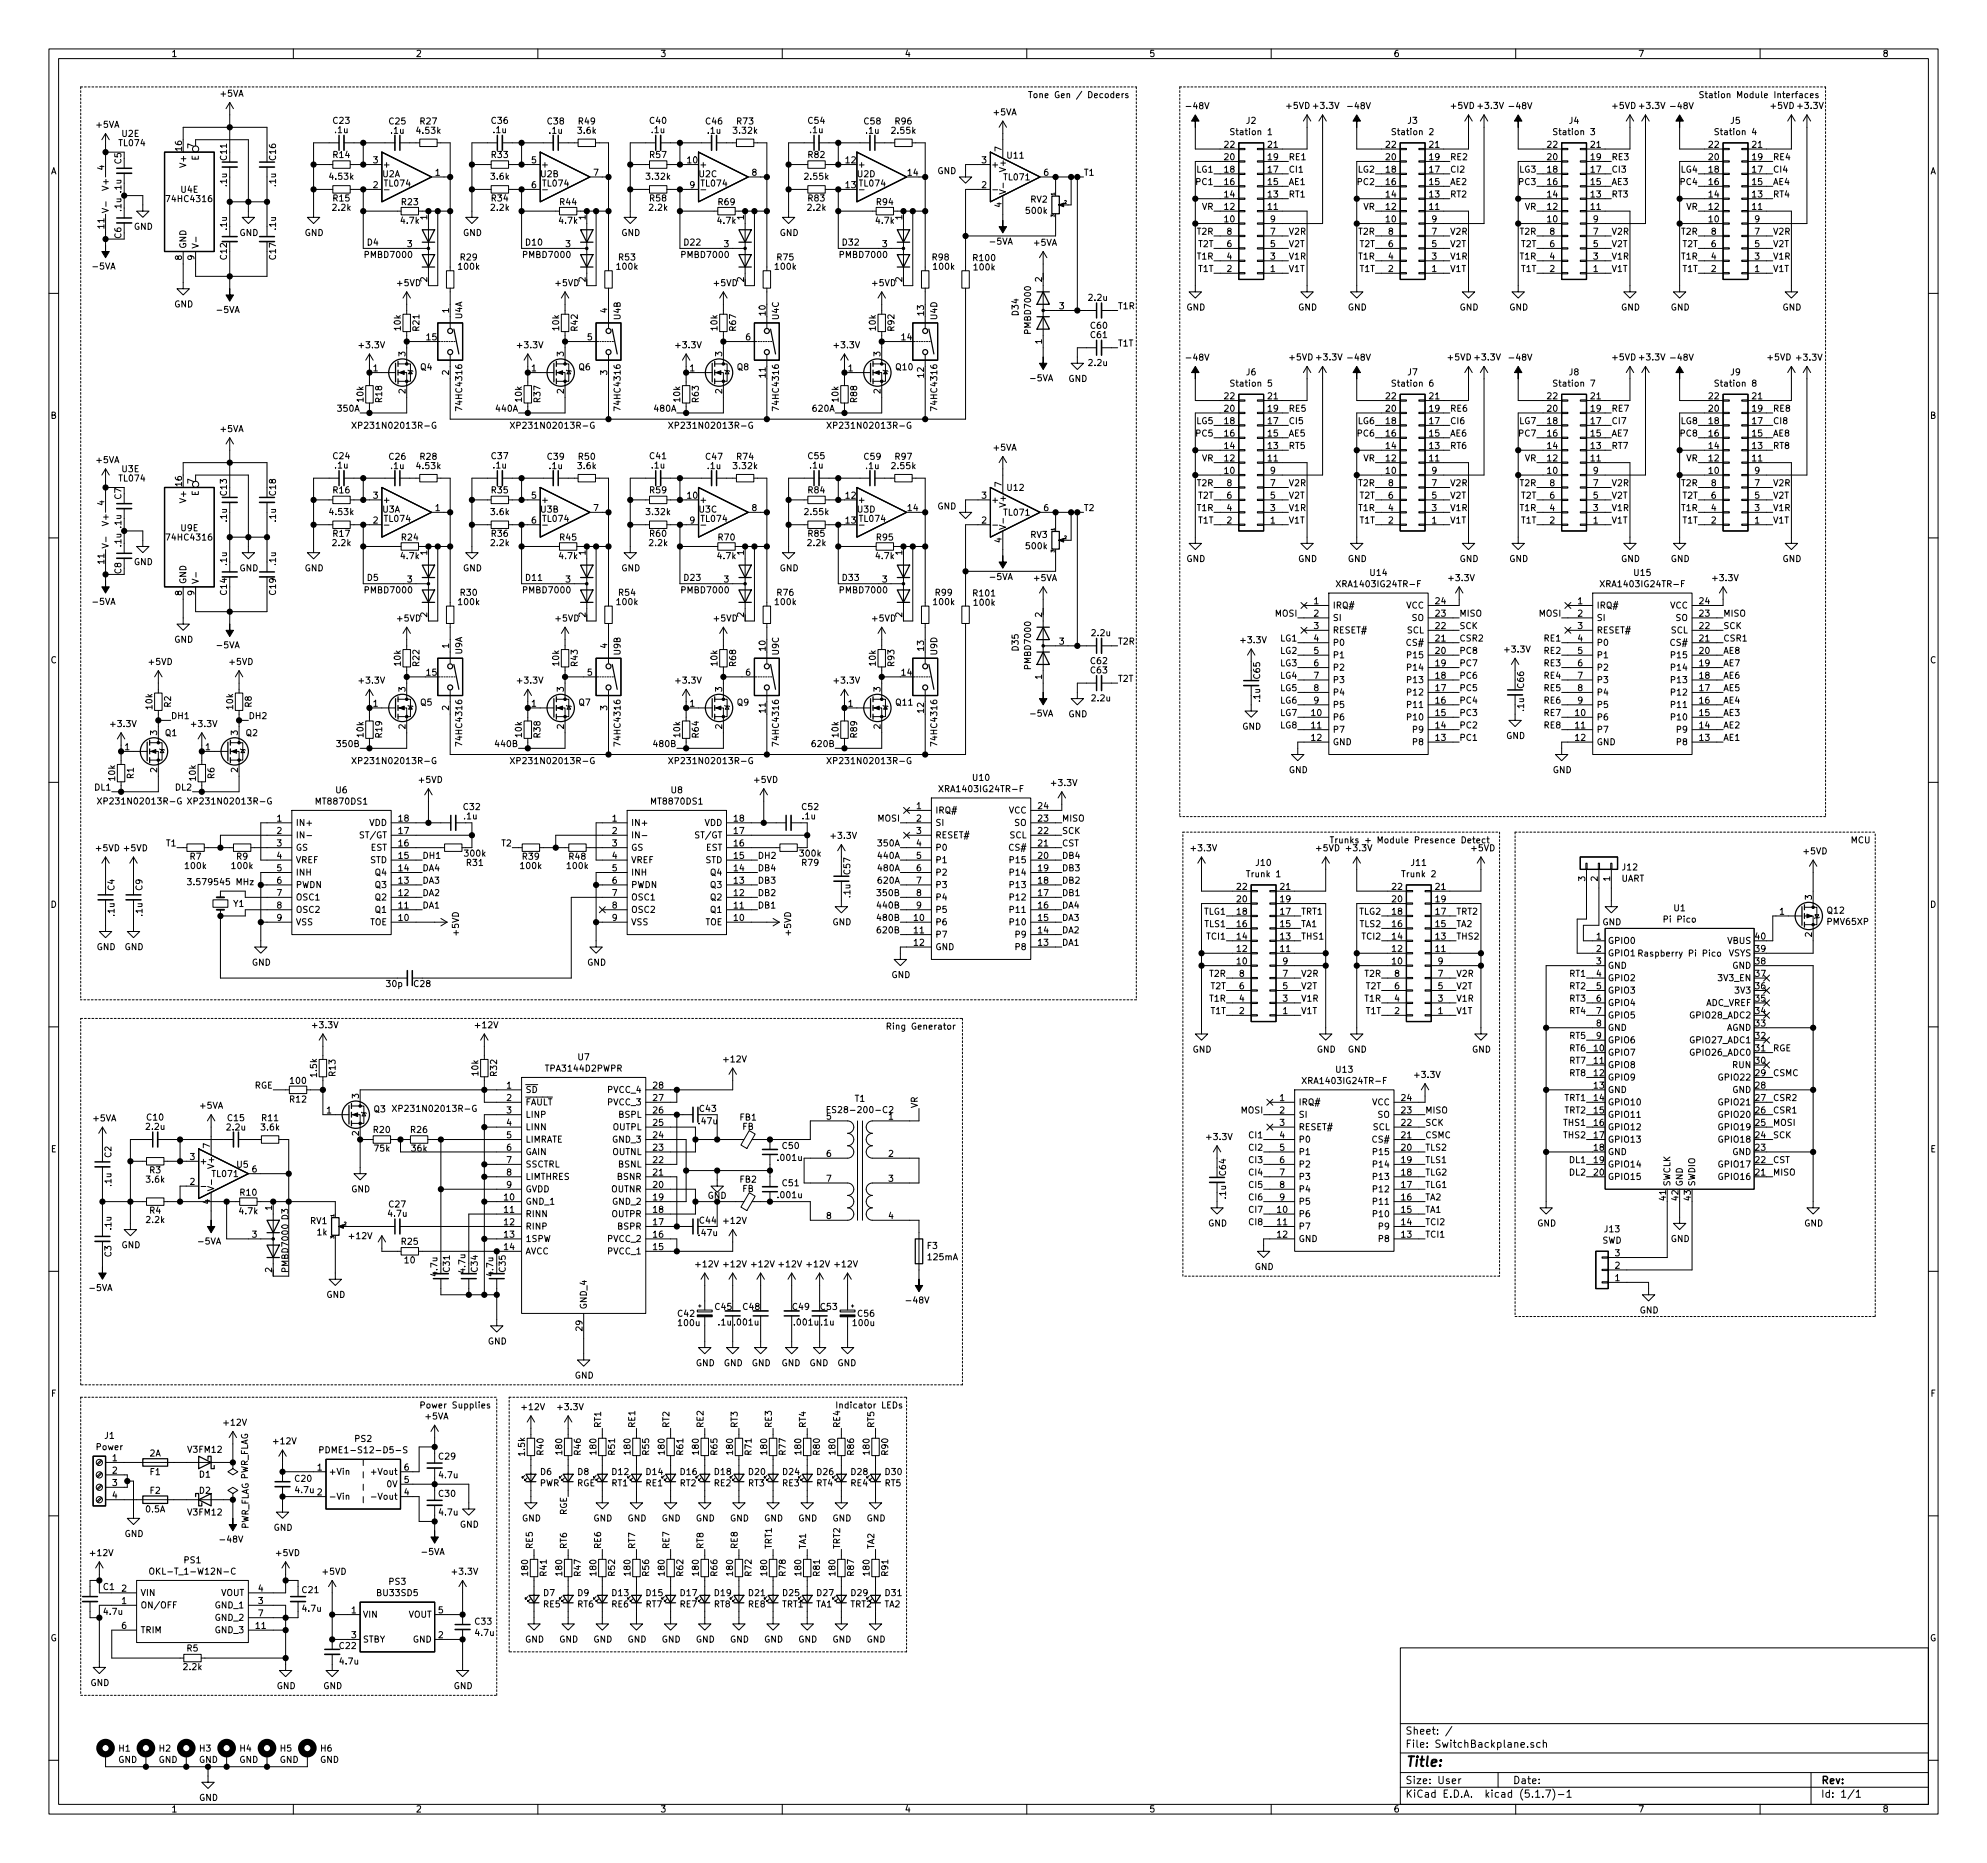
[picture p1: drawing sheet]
<svg xmlns="http://www.w3.org/2000/svg" width="406mm" height="381mm" viewBox="0 0 406 381" stroke-linecap="round" stroke-linejoin="round" font-family="sans-serif">
<defs><g id="words">
<text font-size="2.8" x="287.4" y="361.3">Title:</text>
<g font-size="2.1">
<text x="287.4" y="357.4">File: SwitchBackplane.sch</text>
<text x="287.4" y="354.7">Sheet: /</text>
<text x="287.4" y="364.8">Size: User</text>
<text x="309.4" y="364.8">Date:</text>
<text x="372.4" y="364.8">Rev:</text>
<text x="287.4" y="367.6">KiCad E.D.A. kicad (5.1.7)-1</text>
<text x="372.4" y="367.6">Id: 1/1</text>
</g>
<g font-size="1.8">
<text x="35" y="11.6">1</text>
<text x="85" y="11.6">2</text>
<text x="135" y="11.6">3</text>
<text x="185" y="11.6">4</text>
<text x="235" y="11.6">5</text>
<text x="285" y="11.6">6</text>
<text x="335" y="11.6">7</text>
<text x="385" y="11.6">8</text>
<text x="45.1" y="19.8">+5VA</text>
<text x="203.3" y="23.6">+5VA</text>
<text x="210.2" y="20.1">Tone Gen / Decoders</text>
<text x="243" y="22.3">-48V</text>
<text x="263.2" y="22.3">+5VD +3.3V</text>
<text x="276" y="22.3">-48V</text>
<text x="296.8" y="22.3">+5VD +3.3V</text>
<text x="309" y="22.3">-48V</text>
<text x="329.9" y="22.3">+5VD +3.3V</text>
<text x="342.1" y="22.3">-48V</text>
<text x="347.3" y="20.1">Station Module Interfaces</text>
<text x="362.3" y="22.3">+5VD +3.3V</text>
<text x="19.7" y="26.1">+5VA</text>
<text x="24.5" y="29.9">TL074</text>
<text x="25" y="28">U2E</text>
<text x="68.2" y="25.3">C23</text>
<text x="68.6" y="27.2">.1u</text>
<text x="79.7" y="25.5">C25</text>
<text x="80" y="27.4">.1u</text>
<text x="85.4" y="27.4">4.53k</text>
<text x="86" y="25.5">R27</text>
<text x="100.6" y="25.3">C36</text>
<text x="100.9" y="27.2">.1u</text>
<text x="112" y="25.5">C38</text>
<text x="112.4" y="27.4">.1u</text>
<text x="118.3" y="27.4">3.6k</text>
<text x="118.4" y="25.5">R49</text>
<text x="133" y="25.3">C40</text>
<text x="133.3" y="27.2">.1u</text>
<text x="144.4" y="25.5">C46</text>
<text x="144.8" y="27.4">.1u</text>
<text x="150.2" y="27.4">3.32k</text>
<text x="150.8" y="25.5">R73</text>
<text x="165.4" y="25.3">C54</text>
<text x="165.7" y="27.2">.1u</text>
<text x="176.8" y="25.5">C58</text>
<text x="177.2" y="27.4">.1u</text>
<text x="182.6" y="27.4">2.55k</text>
<text x="183.2" y="25.5">R96</text>
<text x="252.2" y="27.6">Station 1</text>
<text x="254.9" y="25.3">J2</text>
<text x="285.2" y="27.6">Station 2</text>
<text x="288" y="25.3">J3</text>
<text x="318.2" y="27.6">Station 3</text>
<text x="321" y="25.3">J4</text>
<text x="351.2" y="27.6">Station 4</text>
<text x="354" y="25.3">J5</text>
<text x="10.4" y="35.6">A</text>
<text x="21.3" y="34.8" transform="rotate(-90 21.3 34.8)">4</text>
<text x="24.8" y="33.5" transform="rotate(-90 24.8 33.5)">C5</text>
<text x="37.2" y="30.8" transform="rotate(-90 37.2 30.8)">16</text>
<text x="38.1" y="33.8" transform="rotate(-90 38.1 33.8)">V+</text>
<text x="39.8" y="30.3" transform="rotate(-90 39.8 30.3)">7</text>
<text x="40.6" y="32.8" transform="rotate(-90 40.6 32.8)">E</text>
<text x="46.4" y="32.7" transform="rotate(-90 46.4 32.7)">C11</text>
<text x="56.4" y="32.7" transform="rotate(-90 56.4 32.7)">C16</text>
<text x="68.2" y="32.3">R14</text>
<text x="76.4" y="33.4">3</text>
<text x="78.2" y="34.3">+</text>
<text x="89.1" y="35.9">1</text>
<text x="100.6" y="32.3">R33</text>
<text x="108.7" y="33.4">5</text>
<text x="110.6" y="34.3">+</text>
<text x="121.4" y="35.9">7</text>
<text x="133" y="32.3">R57</text>
<text x="140.6" y="33.4">10</text>
<text x="143" y="34.3">+</text>
<text x="153.8" y="35.9">8</text>
<text x="165.4" y="32.3">R82</text>
<text x="173" y="33.4">12</text>
<text x="175.4" y="34.3">+</text>
<text x="185.7" y="35.9">14</text>
<text x="191.7" y="35.6">GND</text>
<text x="200.8" y="33.4">3</text>
<text x="202.7" y="34.3">+</text>
<text x="204.9" y="31" transform="rotate(-90 204.9 31)">7</text>
<text x="205.7" y="34.7" transform="rotate(-90 205.7 34.7)">V+</text>
<text x="206.1" y="32.4">U11</text>
<text x="213.5" y="35.9">6</text>
<text x="221.6" y="35.9">T1</text>
<text x="244.9" y="35.3">LG1</text>
<text x="250.5" y="35.3">18</text>
<text x="250.5" y="32.8">20</text>
<text x="250.5" y="30.2">22</text>
<text x="259.4" y="35.3">17</text>
<text x="259.4" y="32.8">19</text>
<text x="259.4" y="30.2">21</text>
<text x="263.5" y="32.8">RE1</text>
<text x="263.5" y="35.3">CI1</text>
<text x="277.9" y="35.3">LG2</text>
<text x="283.5" y="35.3">18</text>
<text x="283.5" y="32.8">20</text>
<text x="283.5" y="30.2">22</text>
<text x="292.4" y="35.3">17</text>
<text x="292.4" y="32.8">19</text>
<text x="292.4" y="30.2">21</text>
<text x="296.5" y="32.8">RE2</text>
<text x="296.5" y="35.3">CI2</text>
<text x="310.9" y="35.3">LG3</text>
<text x="316.5" y="35.3">18</text>
<text x="316.5" y="32.8">20</text>
<text x="316.5" y="30.2">22</text>
<text x="325.4" y="35.3">17</text>
<text x="325.4" y="32.8">19</text>
<text x="325.4" y="30.2">21</text>
<text x="329.6" y="32.8">RE3</text>
<text x="329.6" y="35.3">CI3</text>
<text x="343.9" y="35.3">LG4</text>
<text x="349.6" y="35.3">18</text>
<text x="349.6" y="32.8">20</text>
<text x="349.6" y="30.2">22</text>
<text x="358.4" y="35.3">17</text>
<text x="358.4" y="32.8">19</text>
<text x="358.4" y="30.2">21</text>
<text x="362.6" y="32.8">RE4</text>
<text x="362.6" y="35.3">CI4</text>
<text x="394.8" y="35.6">A</text>
<text x="22.2" y="38.5" transform="rotate(-90 22.2 38.5)">V+</text>
<text x="24.8" y="39.3" transform="rotate(-90 24.8 39.3)">.1u</text>
<text x="34.4" y="41.3">74HC4316</text>
<text x="37" y="39.4">U4E</text>
<text x="46.4" y="38.1" transform="rotate(-90 46.4 38.1)">.1u</text>
<text x="56.4" y="38.1" transform="rotate(-90 56.4 38.1)">.1u</text>
<text x="67.6" y="36.8">4.53k</text>
<text x="68.2" y="41.2">R15</text>
<text x="76.4" y="38.5">2</text>
<text x="78.3" y="36.2">U2A</text>
<text x="78.7" y="38.2">TL074</text>
<text x="82.2" y="42">R23</text>
<text x="100.5" y="36.8">3.6k</text>
<text x="100.6" y="41.2">R34</text>
<text x="108.7" y="38.5">6</text>
<text x="110.6" y="36.2">U2B</text>
<text x="111.1" y="38.2">TL074</text>
<text x="114.6" y="42">R44</text>
<text x="132.4" y="36.8">3.32k</text>
<text x="133" y="41.2">R58</text>
<text x="141.1" y="38.5">9</text>
<text x="143" y="36.2">U2C</text>
<text x="143.5" y="38.2">TL074</text>
<text x="147" y="42">R69</text>
<text x="164.8" y="36.8">2.55k</text>
<text x="165.4" y="41.2">R83</text>
<text x="173" y="38.5">13</text>
<text x="175.4" y="36.2">U2D</text>
<text x="175.9" y="38.2">TL074</text>
<text x="179.3" y="42">R94</text>
<text x="200.8" y="38.5">2</text>
<text x="205.4" y="36.9">TL071</text>
<text x="210.8" y="41.4">RV2</text>
<text x="244.9" y="37.8">PC1</text>
<text x="250.5" y="40.4">14</text>
<text x="250.5" y="37.8">16</text>
<text x="259.4" y="40.4">13</text>
<text x="259.4" y="37.8">15</text>
<text x="263.5" y="37.8">AE1</text>
<text x="263.5" y="40.4">RT1</text>
<text x="277.9" y="37.8">PC2</text>
<text x="283.5" y="40.4">14</text>
<text x="283.5" y="37.8">16</text>
<text x="292.4" y="40.4">13</text>
<text x="292.4" y="37.8">15</text>
<text x="296.5" y="40.4">RT2</text>
<text x="296.5" y="37.8">AE2</text>
<text x="310.9" y="37.8">PC3</text>
<text x="316.5" y="40.4">14</text>
<text x="316.5" y="37.8">16</text>
<text x="325.4" y="40.4">13</text>
<text x="325.4" y="37.8">15</text>
<text x="329.6" y="40.4">RT3</text>
<text x="329.6" y="37.8">AE3</text>
<text x="343.9" y="37.8">PC4</text>
<text x="349.6" y="40.4">14</text>
<text x="349.6" y="37.8">16</text>
<text x="358.4" y="40.4">13</text>
<text x="358.4" y="37.8">15</text>
<text x="362.6" y="37.8">AE4</text>
<text x="362.6" y="40.4">RT4</text>
<text x="21.3" y="46.7" transform="rotate(-90 21.3 46.7)">11</text>
<text x="24.8" y="43.2" transform="rotate(-90 24.8 43.2)">.1u</text>
<text x="27.4" y="47">GND</text>
<text x="46.4" y="47" transform="rotate(-90 46.4 47)">.1u</text>
<text x="56.4" y="47" transform="rotate(-90 56.4 47)">.1u</text>
<text x="68.1" y="43.1">2.2k</text>
<text x="82.1" y="45.8">4.7k</text>
<text x="87.4" y="44.9" transform="rotate(-90 87.4 44.9)">1</text>
<text x="100.5" y="43.1">2.2k</text>
<text x="114.5" y="45.8">4.7k</text>
<text x="119.8" y="44.9" transform="rotate(-90 119.8 44.9)">1</text>
<text x="132.9" y="43.1">2.2k</text>
<text x="146.9" y="45.8">4.7k</text>
<text x="152.1" y="44.9" transform="rotate(-90 152.1 44.9)">1</text>
<text x="165.3" y="43.1">2.2k</text>
<text x="179.2" y="45.8">4.7k</text>
<text x="184.5" y="44.9" transform="rotate(-90 184.5 44.9)">1</text>
<text x="204.9" y="42.4" transform="rotate(-90 204.9 42.4)">4</text>
<text x="210" y="43.7">500k</text>
<text x="245.8" y="42.9">VR</text>
<text x="250.5" y="45.5">10</text>
<text x="250.5" y="42.9">12</text>
<text x="259.4" y="42.9">11</text>
<text x="259.9" y="45.5">9</text>
<text x="278.8" y="42.9">VR</text>
<text x="283.5" y="45.5">10</text>
<text x="283.5" y="42.9">12</text>
<text x="292.4" y="42.9">11</text>
<text x="292.9" y="45.5">9</text>
<text x="311.9" y="42.9">VR</text>
<text x="316.5" y="45.5">10</text>
<text x="316.5" y="42.9">12</text>
<text x="325.4" y="42.9">11</text>
<text x="325.9" y="45.5">9</text>
<text x="344.9" y="42.9">VR</text>
<text x="349.6" y="45.5">10</text>
<text x="349.6" y="42.9">12</text>
<text x="358.4" y="42.9">11</text>
<text x="358.9" y="45.5">9</text>
<text x="24.8" y="48.7" transform="rotate(-90 24.8 48.7)">C6</text>
<text x="37.2" y="53.2" transform="rotate(-90 37.2 53.2)">8</text>
<text x="38.1" y="50.9" transform="rotate(-90 38.1 50.9)">GND</text>
<text x="39.8" y="53.2" transform="rotate(-90 39.8 53.2)">9</text>
<text x="46.4" y="53" transform="rotate(-90 46.4 53)">C12</text>
<text x="49" y="48.3">GND</text>
<text x="56.4" y="53" transform="rotate(-90 56.4 53)">C17</text>
<text x="62.3" y="48.3">GND</text>
<text x="74.9" y="52.8">PMBD7000</text>
<text x="75.1" y="50.2">D4</text>
<text x="83.3" y="50.5">3</text>
<text x="94.2" y="53.3">R29</text>
<text x="94.7" y="48.3">GND</text>
<text x="107.2" y="52.8">PMBD7000</text>
<text x="107.6" y="50.2">D10</text>
<text x="115.7" y="50.5">3</text>
<text x="126.6" y="53.3">R53</text>
<text x="127.1" y="48.3">GND</text>
<text x="139.6" y="52.8">PMBD7000</text>
<text x="140" y="50.2">D22</text>
<text x="148.1" y="50.5">3</text>
<text x="159" y="53.3">R75</text>
<text x="159.5" y="48.3">GND</text>
<text x="172" y="52.8">PMBD7000</text>
<text x="172.4" y="50.2">D32</text>
<text x="180.5" y="50.5">3</text>
<text x="190.8" y="53.3">R98</text>
<text x="199.2" y="53.4">R100</text>
<text x="202.7" y="50">-5VA</text>
<text x="211.5" y="50.3">+5VA</text>
<text x="244.9" y="53.1">T1R</text>
<text x="244.9" y="48">T2R</text>
<text x="245.1" y="50.5">T2T</text>
<text x="251" y="53.1">4</text>
<text x="251" y="50.5">6</text>
<text x="251" y="48">8</text>
<text x="259.9" y="53.1">3</text>
<text x="259.9" y="50.5">5</text>
<text x="259.9" y="48">7</text>
<text x="263.5" y="48">V2R</text>
<text x="263.5" y="50.5">V2T</text>
<text x="263.5" y="53.1">V1R</text>
<text x="278" y="48">T2R</text>
<text x="278" y="53.1">T1R</text>
<text x="278.2" y="50.5">T2T</text>
<text x="284" y="53.1">4</text>
<text x="284" y="50.5">6</text>
<text x="284" y="48">8</text>
<text x="292.9" y="53.1">3</text>
<text x="292.9" y="50.5">5</text>
<text x="292.9" y="48">7</text>
<text x="296.5" y="53.1">V1R</text>
<text x="296.5" y="48">V2R</text>
<text x="296.5" y="50.5">V2T</text>
<text x="311" y="48">T2R</text>
<text x="311" y="53.1">T1R</text>
<text x="311.2" y="50.5">T2T</text>
<text x="317" y="53.1">4</text>
<text x="317" y="50.5">6</text>
<text x="317" y="48">8</text>
<text x="325.9" y="53.1">3</text>
<text x="325.9" y="50.5">5</text>
<text x="325.9" y="48">7</text>
<text x="329.6" y="48">V2R</text>
<text x="329.6" y="50.5">V2T</text>
<text x="329.6" y="53.1">V1R</text>
<text x="344" y="53.1">T1R</text>
<text x="344" y="48">T2R</text>
<text x="344.2" y="50.5">T2T</text>
<text x="350" y="53.1">4</text>
<text x="350" y="50.5">6</text>
<text x="350" y="48">8</text>
<text x="358.9" y="53.1">3</text>
<text x="358.9" y="50.5">5</text>
<text x="358.9" y="48">7</text>
<text x="362.6" y="53.1">V1R</text>
<text x="362.6" y="50.5">V2T</text>
<text x="362.6" y="48">V2R</text>
<text x="19.2" y="55.1">-5VA</text>
<text x="81.3" y="58.5">+5VD</text>
<text x="87.4" y="57.6" transform="rotate(-90 87.4 57.6)">2</text>
<text x="93.9" y="55.2">100k</text>
<text x="113.7" y="58.5">+5VD</text>
<text x="119.8" y="57.6" transform="rotate(-90 119.8 57.6)">2</text>
<text x="126.3" y="55.2">100k</text>
<text x="146.1" y="58.5">+5VD</text>
<text x="152.1" y="57.6" transform="rotate(-90 152.1 57.6)">2</text>
<text x="158.7" y="55.2">100k</text>
<text x="178.5" y="58.5">+5VD</text>
<text x="184.5" y="57.6" transform="rotate(-90 184.5 57.6)">2</text>
<text x="191.1" y="55.2">100k</text>
<text x="199.3" y="55.3">100k</text>
<text x="213.1" y="57.6" transform="rotate(-90 213.1 57.6)">2</text>
<text x="245.1" y="55.6">T1T</text>
<text x="251" y="55.6">2</text>
<text x="259.9" y="55.6">1</text>
<text x="263.5" y="55.6">V1T</text>
<text x="278.2" y="55.6">T1T</text>
<text x="284" y="55.6">2</text>
<text x="292.9" y="55.6">1</text>
<text x="296.5" y="55.6">V1T</text>
<text x="311.2" y="55.6">T1T</text>
<text x="317" y="55.6">2</text>
<text x="325.9" y="55.6">1</text>
<text x="329.6" y="55.6">V1T</text>
<text x="344.2" y="55.6">T1T</text>
<text x="350" y="55.6">2</text>
<text x="358.9" y="55.6">1</text>
<text x="362.6" y="55.6">V1T</text>
<text x="35.6" y="62.9">GND</text>
<text x="44.6" y="64">-5VA</text>
<text x="91.8" y="64" transform="rotate(-90 91.8 64)">1</text>
<text x="94.5" y="65.2" transform="rotate(-90 94.5 65.2)">U4A</text>
<text x="124.2" y="64" transform="rotate(-90 124.2 64)">4</text>
<text x="126.9" y="65.3" transform="rotate(-90 126.9 65.3)">U4B</text>
<text x="156.6" y="64.5" transform="rotate(-90 156.6 64.5)">10</text>
<text x="159.3" y="65.3" transform="rotate(-90 159.3 65.3)">U4C</text>
<text x="189" y="64.5" transform="rotate(-90 189 64.5)">13</text>
<text x="191.7" y="65.3" transform="rotate(-90 191.7 65.3)">U4D</text>
<text x="208.3" y="64.5" transform="rotate(-90 208.3 64.5)">D34</text>
<text x="216.7" y="63.2">3</text>
<text x="222.8" y="61.5">2.2u</text>
<text x="228.6" y="63.2">T1R</text>
<text x="242.6" y="63.5">GND</text>
<text x="265.5" y="63.5">GND</text>
<text x="275.7" y="63.5">GND</text>
<text x="298.5" y="63.5">GND</text>
<text x="308.7" y="63.5">GND</text>
<text x="331.5" y="63.5">GND</text>
<text x="341.7" y="63.5">GND</text>
<text x="364.6" y="63.5">GND</text>
<text x="73.6" y="71.2">+3.3V</text>
<text x="82" y="67.5" transform="rotate(-90 82 67.5)">10k</text>
<text x="85.8" y="67.6" transform="rotate(-90 85.8 67.6)">R21</text>
<text x="87.3" y="69.6">15</text>
<text x="106" y="71.2">+3.3V</text>
<text x="114.4" y="67.5" transform="rotate(-90 114.4 67.5)">10k</text>
<text x="118.2" y="67.6" transform="rotate(-90 118.2 67.6)">R42</text>
<text x="120.2" y="69.6">5</text>
<text x="138.4" y="71.2">+3.3V</text>
<text x="146.7" y="67.5" transform="rotate(-90 146.7 67.5)">10k</text>
<text x="150.5" y="67.6" transform="rotate(-90 150.5 67.6)">R67</text>
<text x="152.6" y="69.6">6</text>
<text x="170.8" y="71.2">+3.3V</text>
<text x="179.1" y="67.5" transform="rotate(-90 179.1 67.5)">10k</text>
<text x="182.9" y="67.6" transform="rotate(-90 182.9 67.6)">R92</text>
<text x="184.5" y="69.6">14</text>
<text x="210.9" y="68" transform="rotate(-90 210.9 68)">PMBD7000</text>
<text x="213.1" y="70.3" transform="rotate(-90 213.1 70.3)">1</text>
<text x="223.1" y="67.2">C60</text>
<text x="223.1" y="69.1">C61</text>
<text x="228.6" y="70.9">T1T</text>
<text x="76.4" y="75.9">1</text>
<text x="82.9" y="72.9" transform="rotate(-90 82.9 72.9)">3</text>
<text x="86" y="75.7">Q4</text>
<text x="91.8" y="76.7" transform="rotate(-90 91.8 76.7)">2</text>
<text x="108.7" y="75.9">1</text>
<text x="115.3" y="72.9" transform="rotate(-90 115.3 72.9)">3</text>
<text x="118.4" y="75.7">Q6</text>
<text x="124.2" y="76.7" transform="rotate(-90 124.2 76.7)">3</text>
<text x="141.1" y="75.9">1</text>
<text x="147.7" y="72.9" transform="rotate(-90 147.7 72.9)">3</text>
<text x="150.8" y="75.7">Q8</text>
<text x="156.6" y="77.2" transform="rotate(-90 156.6 77.2)">11</text>
<text x="173.5" y="75.9">1</text>
<text x="180.1" y="72.9" transform="rotate(-90 180.1 72.9)">3</text>
<text x="183.3" y="75.7">Q10</text>
<text x="189" y="77.2" transform="rotate(-90 189 77.2)">12</text>
<text x="210.9" y="78">-5VA</text>
<text x="222.8" y="74.9">2.2u</text>
<text x="243" y="73.8">-48V</text>
<text x="254.9" y="76.8">J6</text>
<text x="263.8" y="73.7">+5VD +3.3V</text>
<text x="276" y="73.8">-48V</text>
<text x="288" y="76.8">J7</text>
<text x="296.2" y="73.7">+5VD +3.3V</text>
<text x="309" y="73.8">-48V</text>
<text x="321" y="76.8">J8</text>
<text x="329.9" y="73.7">+5VD +3.3V</text>
<text x="342.1" y="73.8">-48V</text>
<text x="354" y="76.8">J9</text>
<text x="361.6" y="73.7">+5VD</text>
<text x="367.6" y="73.8">+3.3V</text>
<text x="74.3" y="82.1" transform="rotate(-90 74.3 82.1)">10k</text>
<text x="78.2" y="82.2" transform="rotate(-90 78.2 82.2)">R18</text>
<text x="82.9" y="80.5" transform="rotate(-90 82.9 80.5)">2</text>
<text x="94.5" y="83.5" transform="rotate(-90 94.5 83.5)">74HC4316</text>
<text x="106.7" y="82.1" transform="rotate(-90 106.7 82.1)">10k</text>
<text x="110.5" y="82.2" transform="rotate(-90 110.5 82.2)">R37</text>
<text x="115.3" y="80.5" transform="rotate(-90 115.3 80.5)">2</text>
<text x="126.9" y="83.5" transform="rotate(-90 126.9 83.5)">74HC4316</text>
<text x="139.1" y="82.1" transform="rotate(-90 139.1 82.1)">10k</text>
<text x="142.9" y="82.2" transform="rotate(-90 142.9 82.2)">R63</text>
<text x="147.7" y="80.5" transform="rotate(-90 147.7 80.5)">2</text>
<text x="159.3" y="83.5" transform="rotate(-90 159.3 83.5)">74HC4316</text>
<text x="171.5" y="82.1" transform="rotate(-90 171.5 82.1)">10k</text>
<text x="175.3" y="82.2" transform="rotate(-90 175.3 82.2)">R88</text>
<text x="180.1" y="80.5" transform="rotate(-90 180.1 80.5)">2</text>
<text x="191.7" y="83.5" transform="rotate(-90 191.7 83.5)">74HC4316</text>
<text x="218.5" y="78.1">GND</text>
<text x="250.5" y="81.7">22</text>
<text x="252.2" y="79.1">Station 5</text>
<text x="259.4" y="81.7">21</text>
<text x="283.5" y="81.7">22</text>
<text x="285.2" y="79.1">Station 6</text>
<text x="292.4" y="81.7">21</text>
<text x="316.5" y="81.7">22</text>
<text x="318.2" y="79.1">Station 7</text>
<text x="325.4" y="81.7">21</text>
<text x="349.6" y="81.7">22</text>
<text x="351.2" y="79.1">Station 8</text>
<text x="358.4" y="81.7">21</text>
<text x="10.4" y="85.6">B</text>
<text x="45.1" y="88.4">+5VA</text>
<text x="69.4" y="84.2">350A</text>
<text x="73.3" y="87.7">XP231N02013R-G</text>
<text x="101.8" y="84.2">440A</text>
<text x="105.6" y="87.7">XP231N02013R-G</text>
<text x="134.2" y="84.2">480A</text>
<text x="138" y="87.7">XP231N02013R-G</text>
<text x="166.6" y="84.2">620A</text>
<text x="170.4" y="87.7">XP231N02013R-G</text>
<text x="244.9" y="89.3">PC5</text>
<text x="244.9" y="86.7">LG5</text>
<text x="250.5" y="89.3">16</text>
<text x="250.5" y="86.7">18</text>
<text x="250.5" y="84.2">20</text>
<text x="259.4" y="89.3">15</text>
<text x="259.4" y="86.7">17</text>
<text x="259.4" y="84.2">19</text>
<text x="263.5" y="86.7">CI5</text>
<text x="263.5" y="84.2">RE5</text>
<text x="263.5" y="89.3">AE5</text>
<text x="277.9" y="89.3">PC6</text>
<text x="277.9" y="86.7">LG6</text>
<text x="283.5" y="89.3">16</text>
<text x="283.5" y="86.7">18</text>
<text x="283.5" y="84.2">20</text>
<text x="292.4" y="89.3">15</text>
<text x="292.4" y="86.7">17</text>
<text x="292.4" y="84.2">19</text>
<text x="296.5" y="89.3">AE6</text>
<text x="296.5" y="86.7">CI6</text>
<text x="296.5" y="84.2">RE6</text>
<text x="310.9" y="86.7">LG7</text>
<text x="310.9" y="89.3">PC7</text>
<text x="316.5" y="89.3">16</text>
<text x="316.5" y="86.7">18</text>
<text x="316.5" y="84.2">20</text>
<text x="325.4" y="89.3">15</text>
<text x="325.4" y="86.7">17</text>
<text x="325.4" y="84.2">19</text>
<text x="329.6" y="89.3">AE7</text>
<text x="329.6" y="86.7">CI7</text>
<text x="329.6" y="84.2">RE7</text>
<text x="343.9" y="86.7">LG8</text>
<text x="343.9" y="89.3">PC8</text>
<text x="349.6" y="89.3">16</text>
<text x="349.6" y="86.7">18</text>
<text x="349.6" y="84.2">20</text>
<text x="358.4" y="89.3">15</text>
<text x="358.4" y="86.7">17</text>
<text x="358.4" y="84.2">19</text>
<text x="362.6" y="89.3">AE8</text>
<text x="362.6" y="86.7">CI8</text>
<text x="362.6" y="84.2">RE8</text>
<text x="394.8" y="85.6">B</text>
<text x="19.7" y="94.7">+5VA</text>
<text x="68.2" y="93.9">C24</text>
<text x="68.6" y="95.8">.1u</text>
<text x="79.7" y="94">C26</text>
<text x="80" y="95.9">.1u</text>
<text x="85.4" y="95.9">4.53k</text>
<text x="86" y="94">R28</text>
<text x="100.6" y="93.9">C37</text>
<text x="100.9" y="95.8">.1u</text>
<text x="112" y="94">C39</text>
<text x="112.4" y="95.9">.1u</text>
<text x="118.3" y="95.9">3.6k</text>
<text x="118.4" y="94">R50</text>
<text x="133" y="93.9">C41</text>
<text x="133.3" y="95.8">.1u</text>
<text x="144.4" y="94">C47</text>
<text x="144.8" y="95.9">.1u</text>
<text x="150.2" y="95.9">3.32k</text>
<text x="150.8" y="94">R74</text>
<text x="165.4" y="93.9">C55</text>
<text x="165.7" y="95.8">.1u</text>
<text x="176.8" y="94">C59</text>
<text x="177.2" y="95.9">.1u</text>
<text x="182.6" y="95.9">2.55k</text>
<text x="183.2" y="94">R97</text>
<text x="203.3" y="92.2">+5VA</text>
<text x="245.8" y="94.4">VR</text>
<text x="250.5" y="94.4">12</text>
<text x="250.5" y="91.8">14</text>
<text x="259.4" y="94.4">11</text>
<text x="259.4" y="91.8">13</text>
<text x="263.5" y="91.8">RT5</text>
<text x="278.8" y="94.4">VR</text>
<text x="283.5" y="94.4">12</text>
<text x="283.5" y="91.8">14</text>
<text x="292.4" y="94.4">11</text>
<text x="292.4" y="91.8">13</text>
<text x="296.5" y="91.8">RT6</text>
<text x="311.9" y="94.4">VR</text>
<text x="316.5" y="94.4">12</text>
<text x="316.5" y="91.8">14</text>
<text x="325.4" y="94.4">11</text>
<text x="325.4" y="91.8">13</text>
<text x="329.6" y="91.8">RT7</text>
<text x="344.9" y="94.4">VR</text>
<text x="349.6" y="94.4">12</text>
<text x="349.6" y="91.8">14</text>
<text x="358.4" y="94.4">11</text>
<text x="358.4" y="91.8">13</text>
<text x="362.6" y="91.8">RT8</text>
<text x="24.5" y="98.5">TL074</text>
<text x="25" y="96.6">U3E</text>
<text x="37.2" y="99.4" transform="rotate(-90 37.2 99.4)">16</text>
<text x="39.8" y="98.9" transform="rotate(-90 39.8 98.9)">7</text>
<text x="40.6" y="101.4" transform="rotate(-90 40.6 101.4)">E</text>
<text x="46.4" y="101.3" transform="rotate(-90 46.4 101.3)">C13</text>
<text x="56.4" y="101.3" transform="rotate(-90 56.4 101.3)">C18</text>
<text x="68.2" y="100.9">R16</text>
<text x="76.4" y="102">3</text>
<text x="100.6" y="100.9">R35</text>
<text x="108.7" y="102">5</text>
<text x="133" y="100.9">R59</text>
<text x="140.6" y="102">10</text>
<text x="165.4" y="100.9">R84</text>
<text x="173" y="102">12</text>
<text x="200.8" y="102">3</text>
<text x="204.9" y="99.5" transform="rotate(-90 204.9 99.5)">7</text>
<text x="206.1" y="100.4">U12</text>
<text x="244.9" y="99.4">T2R</text>
<text x="245.1" y="102">T2T</text>
<text x="250.5" y="96.9">10</text>
<text x="251" y="102">6</text>
<text x="251" y="99.4">8</text>
<text x="259.9" y="102">5</text>
<text x="259.9" y="99.4">7</text>
<text x="259.9" y="96.9">9</text>
<text x="263.5" y="99.4">V2R</text>
<text x="263.5" y="102">V2T</text>
<text x="278" y="99.4">T2R</text>
<text x="278.2" y="102">T2T</text>
<text x="283.5" y="96.9">10</text>
<text x="284" y="102">6</text>
<text x="284" y="99.4">8</text>
<text x="292.9" y="102">5</text>
<text x="292.9" y="99.4">7</text>
<text x="292.9" y="96.9">9</text>
<text x="296.5" y="99.4">V2R</text>
<text x="296.5" y="102">V2T</text>
<text x="311" y="99.4">T2R</text>
<text x="311.2" y="102">T2T</text>
<text x="316.5" y="96.9">10</text>
<text x="317" y="102">6</text>
<text x="317" y="99.4">8</text>
<text x="325.9" y="102">5</text>
<text x="325.9" y="99.4">7</text>
<text x="325.9" y="96.9">9</text>
<text x="329.6" y="99.4">V2R</text>
<text x="329.6" y="102">V2T</text>
<text x="344" y="99.4">T2R</text>
<text x="344.2" y="102">T2T</text>
<text x="349.6" y="96.9">10</text>
<text x="350" y="102">6</text>
<text x="350" y="99.4">8</text>
<text x="358.9" y="102">5</text>
<text x="358.9" y="99.4">7</text>
<text x="358.9" y="96.9">9</text>
<text x="362.6" y="99.4">V2R</text>
<text x="362.6" y="102">V2T</text>
<text x="21.3" y="103.4" transform="rotate(-90 21.3 103.4)">4</text>
<text x="22.2" y="107.1" transform="rotate(-90 22.2 107.1)">V+</text>
<text x="24.8" y="107.9" transform="rotate(-90 24.8 107.9)">.1u</text>
<text x="24.8" y="102.1" transform="rotate(-90 24.8 102.1)">C7</text>
<text x="38.1" y="102.4" transform="rotate(-90 38.1 102.4)">V+</text>
<text x="46.4" y="106.7" transform="rotate(-90 46.4 106.7)">.1u</text>
<text x="56.4" y="106.7" transform="rotate(-90 56.4 106.7)">.1u</text>
<text x="67.6" y="105.3">4.53k</text>
<text x="76.4" y="107.1">2</text>
<text x="78.2" y="102.9">+</text>
<text x="78.3" y="104.8">U3A</text>
<text x="78.7" y="106.7">TL074</text>
<text x="89.1" y="104.5">1</text>
<text x="100.5" y="105.3">3.6k</text>
<text x="108.7" y="107.1">6</text>
<text x="110.6" y="102.9">+</text>
<text x="110.6" y="104.8">U3B</text>
<text x="111.1" y="106.7">TL074</text>
<text x="121.4" y="104.5">7</text>
<text x="132.4" y="105.3">3.32k</text>
<text x="141.1" y="107.1">9</text>
<text x="143" y="102.9">+</text>
<text x="143" y="104.8">U3C</text>
<text x="143.5" y="106.7">TL074</text>
<text x="153.8" y="104.5">8</text>
<text x="164.8" y="105.3">2.55k</text>
<text x="173" y="107.1">13</text>
<text x="175.4" y="102.9">+</text>
<text x="175.4" y="104.8">U3D</text>
<text x="175.9" y="106.7">TL074</text>
<text x="185.7" y="104.5">14</text>
<text x="191.7" y="104.2">GND</text>
<text x="200.8" y="107.1">2</text>
<text x="202.7" y="102.9">+</text>
<text x="205.4" y="105.5">TL071</text>
<text x="205.7" y="103.3" transform="rotate(-90 205.7 103.3)">V+</text>
<text x="213.5" y="104.5">6</text>
<text x="221.6" y="104.5">T2</text>
<text x="244.9" y="104.5">T1R</text>
<text x="245.1" y="107.1">T1T</text>
<text x="251" y="107.1">2</text>
<text x="251" y="104.5">4</text>
<text x="259.9" y="107.1">1</text>
<text x="259.9" y="104.5">3</text>
<text x="263.5" y="107.1">V1T</text>
<text x="263.5" y="104.5">V1R</text>
<text x="278" y="104.5">T1R</text>
<text x="278.2" y="107.1">T1T</text>
<text x="284" y="107.1">2</text>
<text x="284" y="104.5">4</text>
<text x="292.9" y="107.1">1</text>
<text x="292.9" y="104.5">3</text>
<text x="296.5" y="104.5">V1R</text>
<text x="296.5" y="107.1">V1T</text>
<text x="311" y="104.5">T1R</text>
<text x="311.2" y="107.1">T1T</text>
<text x="317" y="107.1">2</text>
<text x="317" y="104.5">4</text>
<text x="325.9" y="107.1">1</text>
<text x="325.9" y="104.5">3</text>
<text x="329.6" y="107.1">V1T</text>
<text x="329.6" y="104.5">V1R</text>
<text x="344" y="104.5">T1R</text>
<text x="344.2" y="107.1">T1T</text>
<text x="350" y="107.1">2</text>
<text x="350" y="104.5">4</text>
<text x="358.9" y="107.1">1</text>
<text x="358.9" y="104.5">3</text>
<text x="362.6" y="104.5">V1R</text>
<text x="362.6" y="107.1">V1T</text>
<text x="24.8" y="111.7" transform="rotate(-90 24.8 111.7)">.1u</text>
<text x="34.4" y="110.5">74HC4316</text>
<text x="37" y="108.6">U9E</text>
<text x="68.1" y="111.7">2.2k</text>
<text x="68.2" y="109.8">R17</text>
<text x="82.2" y="110.5">R24</text>
<text x="87.4" y="113.5" transform="rotate(-90 87.4 113.5)">1</text>
<text x="100.5" y="111.7">2.2k</text>
<text x="100.6" y="109.8">R36</text>
<text x="114.6" y="110.5">R45</text>
<text x="119.8" y="113.5" transform="rotate(-90 119.8 113.5)">1</text>
<text x="132.9" y="111.7">2.2k</text>
<text x="133" y="109.8">R60</text>
<text x="147" y="110.5">R70</text>
<text x="152.1" y="113.5" transform="rotate(-90 152.1 113.5)">1</text>
<text x="165.3" y="111.7">2.2k</text>
<text x="165.4" y="109.8">R85</text>
<text x="179.3" y="110.5">R95</text>
<text x="184.5" y="113.5" transform="rotate(-90 184.5 113.5)">1</text>
<text x="204.9" y="111" transform="rotate(-90 204.9 111)">4</text>
<text x="210" y="112.3">500k</text>
<text x="210.8" y="110">RV3</text>
<text x="21.3" y="115.3" transform="rotate(-90 21.3 115.3)">11</text>
<text x="24.8" y="117.3" transform="rotate(-90 24.8 117.3)">C8</text>
<text x="27.4" y="115.6">GND</text>
<text x="38.1" y="119.5" transform="rotate(-90 38.1 119.5)">GND</text>
<text x="46.4" y="115.5" transform="rotate(-90 46.4 115.5)">.1u</text>
<text x="49" y="116.8">GND</text>
<text x="56.4" y="115.5" transform="rotate(-90 56.4 115.5)">.1u</text>
<text x="62.3" y="116.8">GND</text>
<text x="75.1" y="118.8">D5</text>
<text x="82.1" y="114.4">4.7k</text>
<text x="83.3" y="119.1">3</text>
<text x="94.7" y="116.8">GND</text>
<text x="107.6" y="118.8">D11</text>
<text x="114.5" y="114.4">4.7k</text>
<text x="115.7" y="119.1">3</text>
<text x="127.1" y="116.8">GND</text>
<text x="140" y="118.8">D23</text>
<text x="146.9" y="114.4">4.7k</text>
<text x="148.1" y="119.1">3</text>
<text x="159.5" y="116.8">GND</text>
<text x="172.4" y="118.8">D33</text>
<text x="179.2" y="114.4">4.7k</text>
<text x="180.5" y="119.1">3</text>
<text x="202.7" y="118.6">-5VA</text>
<text x="211.5" y="118.8">+5VA</text>
<text x="242.6" y="114.9">GND</text>
<text x="265.5" y="114.9">GND</text>
<text x="275.7" y="114.9">GND</text>
<text x="280.3" y="117.8">U14</text>
<text x="296.5" y="118.8">+3.3V</text>
<text x="298.5" y="114.9">GND</text>
<text x="308.7" y="114.9">GND</text>
<text x="331.5" y="114.9">GND</text>
<text x="334.3" y="117.8">U15</text>
<text x="341.7" y="114.9">GND</text>
<text x="350.5" y="118.8">+3.3V</text>
<text x="364.6" y="114.9">GND</text>
<text x="19.2" y="123.7">-5VA</text>
<text x="37.2" y="121.8" transform="rotate(-90 37.2 121.8)">8</text>
<text x="39.8" y="121.8" transform="rotate(-90 39.8 121.8)">9</text>
<text x="46.4" y="121.6" transform="rotate(-90 46.4 121.6)">C14</text>
<text x="56.4" y="121.6" transform="rotate(-90 56.4 121.6)">C19</text>
<text x="74.9" y="121.3">PMBD7000</text>
<text x="93.9" y="123.7">100k</text>
<text x="94.2" y="121.8">R30</text>
<text x="107.2" y="121.3">PMBD7000</text>
<text x="126.3" y="123.7">100k</text>
<text x="126.6" y="121.8">R54</text>
<text x="139.6" y="121.3">PMBD7000</text>
<text x="158.7" y="123.7">100k</text>
<text x="159" y="121.8">R76</text>
<text x="172" y="121.3">PMBD7000</text>
<text x="191.1" y="123.7">100k</text>
<text x="191.4" y="121.8">R99</text>
<text x="199.2" y="122">R101</text>
<text x="199.3" y="123.9">100k</text>
<text x="268.8" y="123.6">1</text>
<text x="272.5" y="124.5">IRQ#</text>
<text x="274.2" y="120.1">XRA1403IG24TR-F</text>
<text x="287.6" y="124.5">VCC</text>
<text x="293.7" y="123.6">24</text>
<text x="322.7" y="123.6">1</text>
<text x="326.5" y="124.5">IRQ#</text>
<text x="328.2" y="120.1">XRA1403IG24TR-F</text>
<text x="341.6" y="124.5">VCC</text>
<text x="347.6" y="123.6">24</text>
<text x="35.6" y="131.4">GND</text>
<text x="81.3" y="127.1">+5VD</text>
<text x="87.4" y="126.2" transform="rotate(-90 87.4 126.2)">2</text>
<text x="113.7" y="127.1">+5VD</text>
<text x="119.8" y="126.2" transform="rotate(-90 119.8 126.2)">2</text>
<text x="146.1" y="127.1">+5VD</text>
<text x="152.1" y="126.2" transform="rotate(-90 152.1 126.2)">2</text>
<text x="178.5" y="127.1">+5VD</text>
<text x="184.5" y="126.2" transform="rotate(-90 184.5 126.2)">2</text>
<text x="213.1" y="126.2" transform="rotate(-90 213.1 126.2)">2</text>
<text x="216.7" y="131.8">3</text>
<text x="223.4" y="130.1">2.2u</text>
<text x="228.6" y="131.8">T2R</text>
<text x="253.9" y="131.5">+3.3V</text>
<text x="260.9" y="126.1">MOSI</text>
<text x="262" y="131.2">LG1</text>
<text x="268.8" y="126.1">2</text>
<text x="268.8" y="128.7">3</text>
<text x="268.8" y="131.2">4</text>
<text x="272.5" y="127">SI</text>
<text x="272.5" y="129.5">RESET#</text>
<text x="287.8" y="129.5">SCL</text>
<text x="288.8" y="127">SO</text>
<text x="293.7" y="131.2">21</text>
<text x="293.7" y="128.7">22</text>
<text x="293.7" y="126.1">23</text>
<text x="298.4" y="131.2">CSR2</text>
<text x="298.4" y="126.1">MISO</text>
<text x="298.4" y="128.7">SCK</text>
<text x="314.9" y="126.1">MOSI</text>
<text x="316" y="131.2">RE1</text>
<text x="322.7" y="126.1">2</text>
<text x="322.7" y="128.7">3</text>
<text x="322.7" y="131.2">4</text>
<text x="326.5" y="127">SI</text>
<text x="326.5" y="129.5">RESET#</text>
<text x="341.8" y="129.5">SCL</text>
<text x="342.7" y="127">SO</text>
<text x="347.6" y="131.2">21</text>
<text x="347.6" y="128.7">22</text>
<text x="347.6" y="126.1">23</text>
<text x="352.4" y="126.1">MISO</text>
<text x="352.4" y="128.7">SCK</text>
<text x="352.4" y="131.2">CSR1</text>
<text x="10.4" y="135.6">C</text>
<text x="30.5" y="136">+5VD</text>
<text x="44.6" y="132.6">-5VA</text>
<text x="47" y="136">+5VD</text>
<text x="82" y="136.1" transform="rotate(-90 82 136.1)">10k</text>
<text x="85.8" y="136.2" transform="rotate(-90 85.8 136.2)">R22</text>
<text x="91.8" y="132.6" transform="rotate(-90 91.8 132.6)">1</text>
<text x="94.5" y="133.8" transform="rotate(-90 94.5 133.8)">U9A</text>
<text x="114.4" y="136.1" transform="rotate(-90 114.4 136.1)">10k</text>
<text x="118.2" y="136.2" transform="rotate(-90 118.2 136.2)">R43</text>
<text x="124.2" y="132.6" transform="rotate(-90 124.2 132.6)">4</text>
<text x="126.9" y="133.9" transform="rotate(-90 126.9 133.9)">U9B</text>
<text x="146.7" y="136.1" transform="rotate(-90 146.7 136.1)">10k</text>
<text x="150.5" y="136.2" transform="rotate(-90 150.5 136.2)">R68</text>
<text x="156.6" y="133" transform="rotate(-90 156.6 133)">10</text>
<text x="159.3" y="133.9" transform="rotate(-90 159.3 133.9)">U9C</text>
<text x="179.1" y="136.1" transform="rotate(-90 179.1 136.1)">10k</text>
<text x="182.9" y="136.2" transform="rotate(-90 182.9 136.2)">R93</text>
<text x="189" y="133" transform="rotate(-90 189 133)">13</text>
<text x="191.7" y="133.9" transform="rotate(-90 191.7 133.9)">U9D</text>
<text x="208.3" y="133" transform="rotate(-90 208.3 133)">D35</text>
<text x="210.9" y="136.6" transform="rotate(-90 210.9 136.6)">PMBD7000</text>
<text x="223.1" y="135.8">C62</text>
<text x="223.1" y="137.7">C63</text>
<text x="262" y="136.3">LG3</text>
<text x="262" y="133.7">LG2</text>
<text x="268.8" y="133.7">5</text>
<text x="268.8" y="136.3">6</text>
<text x="272.5" y="132.1">P0</text>
<text x="272.5" y="134.6">P1</text>
<text x="272.5" y="137.2">P2</text>
<text x="287.9" y="132.1">CS#</text>
<text x="288.2" y="137.2">P14</text>
<text x="288.2" y="134.6">P15</text>
<text x="293.7" y="136.3">19</text>
<text x="293.7" y="133.7">20</text>
<text x="298.4" y="136.3">PC7</text>
<text x="298.4" y="133.7">PC8</text>
<text x="307.9" y="133.5">+3.3V</text>
<text x="316" y="136.3">RE3</text>
<text x="316" y="133.7">RE2</text>
<text x="322.7" y="133.7">5</text>
<text x="322.7" y="136.3">6</text>
<text x="326.5" y="132.1">P0</text>
<text x="326.5" y="134.6">P1</text>
<text x="326.5" y="137.2">P2</text>
<text x="341.9" y="132.1">CS#</text>
<text x="342.2" y="137.2">P14</text>
<text x="342.2" y="134.6">P15</text>
<text x="347.6" y="136.3">19</text>
<text x="347.6" y="133.7">20</text>
<text x="352.4" y="133.7">AE8</text>
<text x="352.4" y="136.3">AE7</text>
<text x="394.8" y="135.6">C</text>
<text x="73.6" y="139.8">+3.3V</text>
<text x="82.9" y="141.5" transform="rotate(-90 82.9 141.5)">3</text>
<text x="87.3" y="138.2">15</text>
<text x="106" y="139.8">+3.3V</text>
<text x="115.3" y="141.5" transform="rotate(-90 115.3 141.5)">3</text>
<text x="120.2" y="138.2">5</text>
<text x="138.4" y="139.8">+3.3V</text>
<text x="147.7" y="141.5" transform="rotate(-90 147.7 141.5)">3</text>
<text x="152.6" y="138.2">6</text>
<text x="170.8" y="139.8">+3.3V</text>
<text x="180.1" y="141.5" transform="rotate(-90 180.1 141.5)">3</text>
<text x="184.5" y="138.2">14</text>
<text x="213.1" y="138.9" transform="rotate(-90 213.1 138.9)">1</text>
<text x="223.4" y="143.4">2.2u</text>
<text x="228.6" y="139.4">T2T</text>
<text x="257.7" y="143.5" transform="rotate(-90 257.7 143.5)">.1u</text>
<text x="257.7" y="138.8" transform="rotate(-90 257.7 138.8)">C65</text>
<text x="262" y="138.8">LG4</text>
<text x="262" y="143.9">LG6</text>
<text x="262" y="141.4">LG5</text>
<text x="268.8" y="138.8">7</text>
<text x="268.8" y="141.4">8</text>
<text x="268.8" y="143.9">9</text>
<text x="272.5" y="139.7">P3</text>
<text x="272.5" y="142.2">P4</text>
<text x="288.2" y="142.2">P12</text>
<text x="288.2" y="139.7">P13</text>
<text x="293.7" y="143.9">16</text>
<text x="293.7" y="141.4">17</text>
<text x="293.7" y="138.8">18</text>
<text x="298.4" y="138.8">PC6</text>
<text x="298.4" y="143.9">PC4</text>
<text x="298.4" y="141.4">PC5</text>
<text x="311.7" y="140.7" transform="rotate(-90 311.7 140.7)">C66</text>
<text x="316" y="138.8">RE4</text>
<text x="316" y="143.9">RE6</text>
<text x="316" y="141.4">RE5</text>
<text x="322.7" y="138.8">7</text>
<text x="322.7" y="141.4">8</text>
<text x="322.7" y="143.9">9</text>
<text x="326.5" y="139.7">P3</text>
<text x="326.5" y="142.2">P4</text>
<text x="342.2" y="142.2">P12</text>
<text x="342.2" y="139.7">P13</text>
<text x="347.6" y="143.9">16</text>
<text x="347.6" y="141.4">17</text>
<text x="347.6" y="138.8">18</text>
<text x="352.4" y="143.9">AE4</text>
<text x="352.4" y="138.8">AE6</text>
<text x="352.4" y="141.4">AE5</text>
<text x="22.8" y="148.7">+3.3V</text>
<text x="31.2" y="145" transform="rotate(-90 31.2 145)">10k</text>
<text x="34.9" y="147.1">DH1</text>
<text x="35" y="144.6" transform="rotate(-90 35 144.6)">R2</text>
<text x="39.3" y="148.7">+3.3V</text>
<text x="47.7" y="145" transform="rotate(-90 47.7 145)">10k</text>
<text x="50.8" y="147.1">DH2</text>
<text x="51.5" y="144.6" transform="rotate(-90 51.5 144.6)">R8</text>
<text x="76.4" y="144.5">1</text>
<text x="82.9" y="149.1" transform="rotate(-90 82.9 149.1)">2</text>
<text x="86" y="144.3">Q5</text>
<text x="91.8" y="145.3" transform="rotate(-90 91.8 145.3)">2</text>
<text x="108.7" y="144.5">1</text>
<text x="115.3" y="149.1" transform="rotate(-90 115.3 149.1)">2</text>
<text x="118.4" y="144.3">Q7</text>
<text x="124.2" y="145.3" transform="rotate(-90 124.2 145.3)">3</text>
<text x="141.1" y="144.5">1</text>
<text x="147.7" y="149.1" transform="rotate(-90 147.7 149.1)">2</text>
<text x="150.8" y="144.3">Q9</text>
<text x="156.6" y="145.7" transform="rotate(-90 156.6 145.7)">11</text>
<text x="173.5" y="144.5">1</text>
<text x="180.1" y="149.1" transform="rotate(-90 180.1 149.1)">2</text>
<text x="183.3" y="144.3">Q11</text>
<text x="189" y="145.7" transform="rotate(-90 189 145.7)">12</text>
<text x="210.9" y="146.6">-5VA</text>
<text x="218.5" y="146.7">GND</text>
<text x="254.1" y="149.2">GND</text>
<text x="262" y="146.4">LG7</text>
<text x="262" y="149">LG8</text>
<text x="268.3" y="146.4">10</text>
<text x="268.3" y="149">11</text>
<text x="272.5" y="147.3">P6</text>
<text x="272.5" y="149.9">P7</text>
<text x="272.5" y="144.8">P5</text>
<text x="288.2" y="147.3">P10</text>
<text x="288.2" y="144.8">P11</text>
<text x="289.2" y="149.9">P9</text>
<text x="293.7" y="149">14</text>
<text x="293.7" y="146.4">15</text>
<text x="298.4" y="146.4">PC3</text>
<text x="298.4" y="149">PC2</text>
<text x="311.7" y="145.4" transform="rotate(-90 311.7 145.4)">.1u</text>
<text x="316" y="149">RE8</text>
<text x="316" y="146.4">RE7</text>
<text x="322.2" y="146.4">10</text>
<text x="322.2" y="149">11</text>
<text x="326.5" y="147.3">P6</text>
<text x="326.5" y="149.9">P7</text>
<text x="326.5" y="144.8">P5</text>
<text x="342.2" y="147.3">P10</text>
<text x="342.2" y="144.8">P11</text>
<text x="343.2" y="149.9">P9</text>
<text x="347.6" y="149">14</text>
<text x="347.6" y="146.4">15</text>
<text x="352.4" y="146.4">AE3</text>
<text x="352.4" y="149">AE2</text>
<text x="25.6" y="153.4">1</text>
<text x="32.1" y="150.3" transform="rotate(-90 32.1 150.3)">3</text>
<text x="33.8" y="150.5">Q1</text>
<text x="42.1" y="153.4">1</text>
<text x="48.6" y="150.3" transform="rotate(-90 48.6 150.3)">3</text>
<text x="50.3" y="150.5">Q2</text>
<text x="69.4" y="152.8">350B</text>
<text x="74.3" y="150.7" transform="rotate(-90 74.3 150.7)">10k</text>
<text x="78.2" y="150.8" transform="rotate(-90 78.2 150.8)">R19</text>
<text x="94.5" y="152.1" transform="rotate(-90 94.5 152.1)">74HC4316</text>
<text x="101.8" y="152.8">440B</text>
<text x="106.7" y="150.7" transform="rotate(-90 106.7 150.7)">10k</text>
<text x="110.5" y="150.8" transform="rotate(-90 110.5 150.8)">R38</text>
<text x="126.9" y="152.1" transform="rotate(-90 126.9 152.1)">74HC4316</text>
<text x="134.2" y="152.8">480B</text>
<text x="139.1" y="150.7" transform="rotate(-90 139.1 150.7)">10k</text>
<text x="142.9" y="150.8" transform="rotate(-90 142.9 150.8)">R64</text>
<text x="159.3" y="152.1" transform="rotate(-90 159.3 152.1)">74HC4316</text>
<text x="166.6" y="152.8">620B</text>
<text x="171.5" y="150.7" transform="rotate(-90 171.5 150.7)">10k</text>
<text x="175.3" y="150.8" transform="rotate(-90 175.3 150.8)">R89</text>
<text x="191.7" y="152.1" transform="rotate(-90 191.7 152.1)">74HC4316</text>
<text x="268.3" y="151.5">12</text>
<text x="272.5" y="152.4">GND</text>
<text x="289.2" y="152.4">P8</text>
<text x="293.7" y="151.5">13</text>
<text x="298.4" y="151.5">PC1</text>
<text x="308.1" y="151.1">GND</text>
<text x="322.2" y="151.5">12</text>
<text x="326.5" y="152.4">GND</text>
<text x="343.2" y="152.4">P8</text>
<text x="347.6" y="151.5">13</text>
<text x="352.4" y="151.5">AE1</text>
<text x="19.5" y="161.7">DL1</text>
<text x="23.5" y="159.6" transform="rotate(-90 23.5 159.6)">10k</text>
<text x="27.4" y="159.2" transform="rotate(-90 27.4 159.2)">R1</text>
<text x="32.1" y="158" transform="rotate(-90 32.1 158)">2</text>
<text x="36" y="161.7">DL2</text>
<text x="40.1" y="159.6" transform="rotate(-90 40.1 159.6)">10k</text>
<text x="43.9" y="159.2" transform="rotate(-90 43.9 159.2)">R6</text>
<text x="48.6" y="158" transform="rotate(-90 48.6 158)">2</text>
<text x="73.3" y="156.3">XP231N02013R-G</text>
<text x="85.8" y="160.1">+5VD</text>
<text x="105.6" y="156.3">XP231N02013R-G</text>
<text x="138" y="156.3">XP231N02013R-G</text>
<text x="154.4" y="160.1">+5VD</text>
<text x="170.4" y="156.3">XP231N02013R-G</text>
<text x="199" y="159.7">U10</text>
<text x="215.2" y="160.8">+3.3V</text>
<text x="263.6" y="158.1">GND</text>
<text x="317.6" y="158.1">GND</text>
<text x="21.2" y="164.5">XP231N02013R-G</text>
<text x="39.6" y="164.5">XP231N02013R-G</text>
<text x="64.9" y="164.5">MT8870DS1</text>
<text x="68.7" y="162.2">U6</text>
<text x="94.9" y="165.7">C32</text>
<text x="94.9" y="167.6">.1u</text>
<text x="133.5" y="164.5">MT8870DS1</text>
<text x="137.3" y="162.2">U8</text>
<text x="164.1" y="165.7">C52</text>
<text x="164.2" y="167.6">.1u</text>
<text x="187.5" y="165.5">1</text>
<text x="191.3" y="166.4">IRQ#</text>
<text x="192.9" y="162">XRA1403IG24TR-F</text>
<text x="206.3" y="166.4">VCC</text>
<text x="212.4" y="165.5">24</text>
<text x="34.1" y="173.1">T1</text>
<text x="56.7" y="168">1</text>
<text x="56.7" y="170.6">2</text>
<text x="56.7" y="173.1">3</text>
<text x="60.5" y="168.9">IN+</text>
<text x="60.5" y="171.4">IN-</text>
<text x="60.5" y="174">GS</text>
<text x="74" y="171.4">ST/GT</text>
<text x="75.5" y="168.9">VDD</text>
<text x="75.8" y="174">EST</text>
<text x="81.6" y="173.1">16</text>
<text x="81.6" y="170.6">17</text>
<text x="81.6" y="168">18</text>
<text x="102.7" y="173.1">T2</text>
<text x="125.2" y="168">1</text>
<text x="125.2" y="170.6">2</text>
<text x="125.2" y="173.1">3</text>
<text x="129" y="168.9">IN+</text>
<text x="129" y="171.4">IN-</text>
<text x="129" y="174">GS</text>
<text x="142.6" y="171.4">ST/GT</text>
<text x="144.1" y="168.9">VDD</text>
<text x="144.4" y="174">EST</text>
<text x="150.2" y="173.1">16</text>
<text x="150.2" y="170.6">17</text>
<text x="150.2" y="168">18</text>
<text x="170.1" y="171.6">+3.3V</text>
<text x="179.6" y="168">MOSI</text>
<text x="179.9" y="173.1">350A</text>
<text x="187.5" y="168">2</text>
<text x="187.5" y="170.6">3</text>
<text x="187.5" y="173.1">4</text>
<text x="191.3" y="168.9">SI</text>
<text x="191.3" y="171.4">RESET#</text>
<text x="191.3" y="174">P0</text>
<text x="206.5" y="171.4">SCL</text>
<text x="206.6" y="174">CS#</text>
<text x="207.5" y="168.9">SO</text>
<text x="212.4" y="173.1">21</text>
<text x="212.4" y="170.6">22</text>
<text x="212.4" y="168">23</text>
<text x="217.2" y="170.6">SCK</text>
<text x="217.2" y="168">MISO</text>
<text x="217.2" y="173.1">CST</text>
<text x="276.4" y="172.5">Trunks + Module Presence Detect</text>
<text x="378.5" y="172.5">MCU</text>
<text x="19.7" y="174.1">+5VD</text>
<text x="25.5" y="174.1">+5VD</text>
<text x="38" y="177.7">100k</text>
<text x="38.9" y="175.8">R7</text>
<text x="47.5" y="177.7">100k</text>
<text x="48.4" y="175.8">R9</text>
<text x="56.7" y="175.6">4</text>
<text x="56.7" y="178.2">5</text>
<text x="60.5" y="176.5">VREF</text>
<text x="60.5" y="179.1">INH</text>
<text x="75.7" y="176.5">STD</text>
<text x="76.9" y="179.1">Q4</text>
<text x="81.6" y="178.2">14</text>
<text x="81.6" y="175.6">15</text>
<text x="86.4" y="178.2">DA4</text>
<text x="86.4" y="175.6">DH1</text>
<text x="95.2" y="175.2">300k</text>
<text x="95.5" y="177.1">R31</text>
<text x="106.6" y="177.7">100k</text>
<text x="106.9" y="175.8">R39</text>
<text x="116.1" y="177.7">100k</text>
<text x="116.5" y="175.8">R48</text>
<text x="125.2" y="175.6">4</text>
<text x="125.2" y="178.2">5</text>
<text x="129" y="176.5">VREF</text>
<text x="129" y="179.1">INH</text>
<text x="144.3" y="176.5">STD</text>
<text x="145.5" y="179.1">Q4</text>
<text x="150.2" y="178.2">14</text>
<text x="150.2" y="175.6">15</text>
<text x="154.9" y="178.2">DB4</text>
<text x="154.9" y="175.6">DH2</text>
<text x="163.8" y="175.2">300k</text>
<text x="164.1" y="177.1">R79</text>
<text x="173.9" y="178.8" transform="rotate(-90 173.9 178.8)">C57</text>
<text x="179.9" y="175.6">440A</text>
<text x="179.9" y="178.2">480A</text>
<text x="187.5" y="175.6">5</text>
<text x="187.5" y="178.2">6</text>
<text x="191.3" y="176.5">P1</text>
<text x="191.3" y="179.1">P2</text>
<text x="206.9" y="179.1">P14</text>
<text x="206.9" y="176.5">P15</text>
<text x="212.4" y="178.2">19</text>
<text x="212.4" y="175.6">20</text>
<text x="217.2" y="175.6">DB4</text>
<text x="217.2" y="178.2">DB3</text>
<text x="243.8" y="174.1">+3.3V</text>
<text x="255.2" y="179.4">Trunk 1</text>
<text x="256.9" y="177.1">J10</text>
<text x="269.3" y="174.1">+5VD</text>
<text x="275.5" y="174.1">+3.3V</text>
<text x="287" y="179.4">Trunk 2</text>
<text x="288.7" y="177.1">J11</text>
<text x="301" y="174.1">+5VD</text>
<text x="331.9" y="178">J12</text>
<text x="369" y="174.7">+5VD</text>
<text x="10.4" y="185.6">D</text>
<text x="23.4" y="182.1" transform="rotate(-90 23.4 182.1)">C4</text>
<text x="29.1" y="182.1" transform="rotate(-90 29.1 182.1)">C9</text>
<text x="39.3" y="181">3.579545 MHz</text>
<text x="47.8" y="185.5">Y1</text>
<text x="56.7" y="180.7">6</text>
<text x="56.7" y="183.3">7</text>
<text x="56.7" y="185.8">8</text>
<text x="60.5" y="181.6">PWDN</text>
<text x="60.5" y="184.1">OSC1</text>
<text x="76.9" y="184.1">Q2</text>
<text x="76.9" y="181.6">Q3</text>
<text x="81.6" y="185.8">11</text>
<text x="81.6" y="183.3">12</text>
<text x="81.6" y="180.7">13</text>
<text x="86.4" y="180.7">DA3</text>
<text x="86.4" y="185.8">DA1</text>
<text x="86.4" y="183.3">DA2</text>
<text x="125.2" y="180.7">6</text>
<text x="125.2" y="183.3">7</text>
<text x="125.2" y="185.8">8</text>
<text x="129" y="181.6">PWDN</text>
<text x="129" y="184.1">OSC1</text>
<text x="145.5" y="184.1">Q2</text>
<text x="145.5" y="181.6">Q3</text>
<text x="150.2" y="185.8">11</text>
<text x="150.2" y="183.3">12</text>
<text x="150.2" y="180.7">13</text>
<text x="154.9" y="185.8">DB1</text>
<text x="154.9" y="183.3">DB2</text>
<text x="154.9" y="180.7">DB3</text>
<text x="173.9" y="183.5" transform="rotate(-90 173.9 183.5)">.1u</text>
<text x="179.9" y="185.8">440B</text>
<text x="179.9" y="180.7">620A</text>
<text x="179.9" y="183.3">350B</text>
<text x="187.5" y="180.7">7</text>
<text x="187.5" y="183.3">8</text>
<text x="187.5" y="185.8">9</text>
<text x="191.3" y="181.6">P3</text>
<text x="191.3" y="184.1">P4</text>
<text x="206.9" y="184.1">P12</text>
<text x="206.9" y="181.6">P13</text>
<text x="212.4" y="185.8">16</text>
<text x="212.4" y="183.3">17</text>
<text x="212.4" y="180.7">18</text>
<text x="217.2" y="180.7">DB2</text>
<text x="217.2" y="183.3">DB1</text>
<text x="217.2" y="185.8">DA4</text>
<text x="253" y="184.5">20</text>
<text x="253" y="182">22</text>
<text x="261.9" y="184.5">19</text>
<text x="261.9" y="182">21</text>
<text x="284.8" y="184.5">20</text>
<text x="284.8" y="182">22</text>
<text x="293.7" y="184.5">19</text>
<text x="293.7" y="182">21</text>
<text x="324.2" y="180.2" transform="rotate(-90 324.2 180.2)">3</text>
<text x="326.8" y="180.2" transform="rotate(-90 326.8 180.2)">2</text>
<text x="329.3" y="180.2" transform="rotate(-90 329.3 180.2)">1</text>
<text x="331.5" y="180.3">UART</text>
<text x="370.6" y="184" transform="rotate(-90 370.6 184)">3</text>
<text x="394.8" y="185.6">D</text>
<text x="23.4" y="187.3" transform="rotate(-90 23.4 187.3)">.1u</text>
<text x="29.1" y="187.3" transform="rotate(-90 29.1 187.3)">.1u</text>
<text x="56.7" y="188.3">9</text>
<text x="60.5" y="186.7">OSC2</text>
<text x="60.5" y="189.2">VSS</text>
<text x="75.6" y="189.2">TOE</text>
<text x="76.9" y="186.7">Q1</text>
<text x="81.6" y="188.3">10</text>
<text x="93.9" y="191.2" transform="rotate(-90 93.9 191.2)">+5VD</text>
<text x="125.2" y="188.3">9</text>
<text x="129" y="186.7">OSC2</text>
<text x="129" y="189.2">VSS</text>
<text x="144.2" y="189.2">TOE</text>
<text x="145.5" y="186.7">Q1</text>
<text x="150.2" y="188.3">10</text>
<text x="161.8" y="191.2" transform="rotate(-90 161.8 191.2)">+5VD</text>
<text x="170.3" y="189.2">GND</text>
<text x="179.9" y="188.3">480B</text>
<text x="179.9" y="190.9">620B</text>
<text x="187" y="188.3">10</text>
<text x="187" y="190.9">11</text>
<text x="191.3" y="189.2">P6</text>
<text x="191.3" y="191.8">P7</text>
<text x="191.3" y="186.7">P5</text>
<text x="206.9" y="189.2">P10</text>
<text x="206.9" y="186.7">P11</text>
<text x="207.9" y="191.8">P9</text>
<text x="212.4" y="190.9">14</text>
<text x="212.4" y="188.3">15</text>
<text x="217.2" y="188.3">DA3</text>
<text x="217.2" y="190.9">DA2</text>
<text x="246.3" y="187.1">TLG1</text>
<text x="246.5" y="189.6">TLS1</text>
<text x="253" y="189.6">16</text>
<text x="253" y="187.1">18</text>
<text x="261.9" y="189.6">15</text>
<text x="261.9" y="187.1">17</text>
<text x="266.1" y="187.1">TRT1</text>
<text x="266.1" y="189.6">TA1</text>
<text x="278.1" y="187.1">TLG2</text>
<text x="278.3" y="189.6">TLS2</text>
<text x="284.8" y="189.6">16</text>
<text x="284.8" y="187.1">18</text>
<text x="293.7" y="189.6">15</text>
<text x="293.7" y="187.1">17</text>
<text x="297.8" y="187.1">TRT2</text>
<text x="297.8" y="189.6">TA2</text>
<text x="327.7" y="189.2">GND</text>
<text x="340.6" y="188.7">Pi Pico</text>
<text x="342.4" y="186.4">U1</text>
<text x="364" y="187.1">1</text>
<text x="370.6" y="191.6" transform="rotate(-90 370.6 191.6)">2</text>
<text x="373.8" y="186.8">Q12</text>
<text x="373.9" y="189.2">PMV65XP</text>
<text x="19.8" y="194.3">GND</text>
<text x="25.5" y="194.3">GND</text>
<text x="51.5" y="197.5">GND</text>
<text x="120.1" y="197.5">GND</text>
<text x="187" y="193.4">12</text>
<text x="191.3" y="194.3">GND</text>
<text x="207.9" y="194.3">P8</text>
<text x="212.4" y="193.4">13</text>
<text x="217.2" y="193.4">DA1</text>
<text x="247" y="192.2">TCI1</text>
<text x="253" y="197.2">10</text>
<text x="253" y="194.7">12</text>
<text x="253" y="192.2">14</text>
<text x="261.9" y="194.7">11</text>
<text x="261.9" y="192.2">13</text>
<text x="262.4" y="197.2">9</text>
<text x="266.1" y="192.2">THS1</text>
<text x="278.7" y="192.2">TCI2</text>
<text x="284.8" y="197.2">10</text>
<text x="284.8" y="194.7">12</text>
<text x="284.8" y="192.2">14</text>
<text x="293.7" y="194.7">11</text>
<text x="293.7" y="192.2">13</text>
<text x="294.2" y="197.2">9</text>
<text x="297.8" y="192.2">THS2</text>
<text x="326.5" y="192.2">1</text>
<text x="326.5" y="194.7">2</text>
<text x="326.5" y="197.2">3</text>
<text x="328.8" y="193">GPIO0</text>
<text x="328.8" y="195.6">GPIO1</text>
<text x="336" y="195.6">Raspberry Pi Pico</text>
<text x="353.4" y="193">VBUS</text>
<text x="353.5" y="195.6">VSYS</text>
<text x="359.1" y="197.2">38</text>
<text x="359.1" y="194.7">39</text>
<text x="359.1" y="192.2">40</text>
<text x="79.1" y="201.9">30p</text>
<text x="84.7" y="201.9">C28</text>
<text x="182.3" y="200">GND</text>
<text x="247.5" y="199.8">T2R</text>
<text x="247.7" y="202.3">T2T</text>
<text x="253.5" y="202.3">6</text>
<text x="253.5" y="199.8">8</text>
<text x="262.4" y="202.3">5</text>
<text x="262.4" y="199.8">7</text>
<text x="266.1" y="199.8">V2R</text>
<text x="266.1" y="202.3">V2T</text>
<text x="279.2" y="199.8">T2R</text>
<text x="279.4" y="202.3">T2T</text>
<text x="285.3" y="202.3">6</text>
<text x="285.3" y="199.8">8</text>
<text x="294.2" y="202.3">5</text>
<text x="294.2" y="199.8">7</text>
<text x="297.8" y="202.3">V2T</text>
<text x="297.8" y="199.8">V2R</text>
<text x="321.1" y="202.3">RT2</text>
<text x="321.1" y="199.8">RT1</text>
<text x="326.5" y="199.8">4</text>
<text x="326.5" y="202.3">5</text>
<text x="328.8" y="198.1">GND</text>
<text x="328.8" y="200.7">GPIO2</text>
<text x="328.8" y="203.2">GPIO3</text>
<text x="351.7" y="200.7">3V3_EN</text>
<text x="354.3" y="198.1">GND</text>
<text x="355.1" y="203.2">3V3</text>
<text x="359.1" y="202.3">36</text>
<text x="359.1" y="199.8">37</text>
<text x="247.5" y="204.9">T1R</text>
<text x="247.7" y="207.4">T1T</text>
<text x="253.5" y="207.4">2</text>
<text x="253.5" y="204.9">4</text>
<text x="262.4" y="207.4">1</text>
<text x="262.4" y="204.9">3</text>
<text x="266.1" y="204.9">V1R</text>
<text x="266.1" y="207.4">V1T</text>
<text x="279.2" y="204.9">T1R</text>
<text x="279.4" y="207.4">T1T</text>
<text x="285.3" y="207.4">2</text>
<text x="285.3" y="204.9">4</text>
<text x="294.2" y="207.4">1</text>
<text x="294.2" y="204.9">3</text>
<text x="297.8" y="204.9">V1R</text>
<text x="297.8" y="207.4">V1T</text>
<text x="321.1" y="204.9">RT3</text>
<text x="321.1" y="207.4">RT4</text>
<text x="326.5" y="204.9">6</text>
<text x="326.5" y="207.4">7</text>
<text x="326.5" y="209.9">8</text>
<text x="328.8" y="205.7">GPIO4</text>
<text x="328.8" y="208.3">GPIO5</text>
<text x="346.1" y="208.3">GPIO28_ADC2</text>
<text x="348.7" y="205.7">ADC_VREF</text>
<text x="359.1" y="209.9">33</text>
<text x="359.1" y="207.4">34</text>
<text x="359.1" y="204.9">35</text>
<text x="64.1" y="210.3">+3.3V</text>
<text x="97.4" y="210.3">+12V</text>
<text x="182.7" y="210.6">Ring Generator</text>
<text x="243.9" y="215.3">GND</text>
<text x="269.3" y="215.3">GND</text>
<text x="275.7" y="215.3">GND</text>
<text x="301.1" y="215.3">GND</text>
<text x="321.1" y="215">RT6</text>
<text x="321.1" y="212.5">RT5</text>
<text x="326.1" y="215">10</text>
<text x="326.5" y="212.5">9</text>
<text x="328.8" y="215.9">GPIO7</text>
<text x="328.8" y="210.8">GND</text>
<text x="328.8" y="213.4">GPIO6</text>
<text x="346.1" y="215.9">GPIO26_ADC0</text>
<text x="346.1" y="213.4">GPIO27_ADC1</text>
<text x="353.1" y="210.8">AGND</text>
<text x="359.1" y="215">31</text>
<text x="359.1" y="212.5">32</text>
<text x="362.6" y="215">RGE</text>
<text x="59.5" y="221.7">100</text>
<text x="64.8" y="220.2" transform="rotate(-90 64.8 220.2)">1.5k</text>
<text x="68.6" y="220" transform="rotate(-90 68.6 220)">R13</text>
<text x="97.8" y="219.9" transform="rotate(-90 97.8 219.9)">10k</text>
<text x="101.7" y="220" transform="rotate(-90 101.7 220)">R32</text>
<text x="111.9" y="219.2">TPA3144D2PWPR</text>
<text x="118.3" y="216.8">U7</text>
<text x="148.2" y="217.3">+12V</text>
<text x="267.2" y="221.7">XRA1403IG24TR-F</text>
<text x="273.3" y="219.4">U13</text>
<text x="289.5" y="220.4">+3.3V</text>
<text x="321.1" y="220.1">RT8</text>
<text x="321.1" y="217.6">RT7</text>
<text x="326.1" y="217.6">11</text>
<text x="326.1" y="220.1">12</text>
<text x="328.8" y="218.4">GPIO8</text>
<text x="328.8" y="221">GPIO9</text>
<text x="351.9" y="221">GPIO22</text>
<text x="354.4" y="218.4">RUN</text>
<text x="359.1" y="220.1">29</text>
<text x="359.1" y="217.6">30</text>
<text x="362.6" y="220.1">CSMC</text>
<text x="40.9" y="226.7">+5VA</text>
<text x="52" y="222.6">RGE</text>
<text x="59.3" y="225.5">R12</text>
<text x="66.8" y="227.7">1</text>
<text x="73.4" y="224.6" transform="rotate(-90 73.4 224.6)">3</text>
<text x="76.5" y="227.5">Q3</text>
<text x="81.5" y="227.4">XP231N02013R-G</text>
<text x="103.7" y="222.6">1</text>
<text x="103.7" y="225.2">2</text>
<text x="103.7" y="227.7">3</text>
<text x="107.4" y="223.5">SD</text>
<text x="107.4" y="226.1">FAULT</text>
<text x="124.4" y="226.1">PVCC_3</text>
<text x="124.4" y="223.5">PVCC_4</text>
<text x="133.7" y="227.7">26</text>
<text x="133.7" y="225.2">27</text>
<text x="133.7" y="222.6">28</text>
<text x="143.2" y="227.4">C43</text>
<text x="170.6" y="227.6">FS28-200-C2</text>
<text x="174.9" y="225.3">T1</text>
<text x="187.7" y="226.7" transform="rotate(-90 187.7 226.7)">VR</text>
<text x="253.9" y="227.7">MOSI</text>
<text x="261.8" y="225.2">1</text>
<text x="261.8" y="227.7">2</text>
<text x="265.6" y="226.1">IRQ#</text>
<text x="280.6" y="226.1">VCC</text>
<text x="286.7" y="227.7">23</text>
<text x="286.7" y="225.2">24</text>
<text x="291.5" y="227.7">MISO</text>
<text x="320.1" y="227.7">TRT2</text>
<text x="320.1" y="225.2">TRT1</text>
<text x="326.1" y="222.6">13</text>
<text x="326.1" y="225.2">14</text>
<text x="326.1" y="227.7">15</text>
<text x="328.8" y="223.5">GND</text>
<text x="328.8" y="226.1">GPIO10</text>
<text x="351.9" y="226.1">GPIO21</text>
<text x="354.3" y="223.5">GND</text>
<text x="359.1" y="227.7">26</text>
<text x="359.1" y="225.2">27</text>
<text x="359.1" y="222.6">28</text>
<text x="362.6" y="227.7">CSR1</text>
<text x="362.6" y="225.2">CSR2</text>
<text x="19.1" y="229.3">+5VA</text>
<text x="30" y="231.1">2.2u</text>
<text x="30.1" y="229.2">C10</text>
<text x="46.5" y="231.2">2.2u</text>
<text x="46.6" y="229.3">C15</text>
<text x="53.5" y="231.2">3.6k</text>
<text x="53.6" y="229.3">R11</text>
<text x="73.4" y="232.3" transform="rotate(-90 73.4 232.3)">2</text>
<text x="76.5" y="231.7">R20</text>
<text x="84.1" y="231.7">R26</text>
<text x="103.7" y="230.3">4</text>
<text x="103.7" y="232.8">5</text>
<text x="107.4" y="228.6">LINP</text>
<text x="107.4" y="231.1">LINN</text>
<text x="107.4" y="233.7">LIMRATE</text>
<text x="125.3" y="231.1">OUTPL</text>
<text x="125.4" y="233.7">GND_3</text>
<text x="126.6" y="228.6">BSPL</text>
<text x="133.7" y="232.8">24</text>
<text x="133.7" y="230.3">25</text>
<text x="143" y="229.9">.47u</text>
<text x="151.4" y="229.2">FB1</text>
<text x="151.8" y="231.1">FB</text>
<text x="169.1" y="229">5</text>
<text x="181.8" y="229">1</text>
<text x="247" y="233.1">+3.3V</text>
<text x="255.7" y="232.8">CI1</text>
<text x="261.8" y="230.3">3</text>
<text x="261.8" y="232.8">4</text>
<text x="265.6" y="228.6">SI</text>
<text x="265.6" y="231.1">RESET#</text>
<text x="265.6" y="233.7">P0</text>
<text x="280.8" y="231.1">SCL</text>
<text x="280.9" y="233.7">CS#</text>
<text x="281.8" y="228.6">SO</text>
<text x="286.7" y="232.8">21</text>
<text x="286.7" y="230.3">22</text>
<text x="291.5" y="230.3">SCK</text>
<text x="291.5" y="232.8">CSMC</text>
<text x="320" y="232.8">THS2</text>
<text x="320" y="230.3">THS1</text>
<text x="326.1" y="230.3">16</text>
<text x="326.1" y="232.8">17</text>
<text x="328.8" y="228.6">GPIO11</text>
<text x="328.8" y="231.1">GPIO12</text>
<text x="328.8" y="233.7">GPIO13</text>
<text x="351.9" y="233.7">GPIO18</text>
<text x="351.9" y="231.1">GPIO19</text>
<text x="351.9" y="228.6">GPIO20</text>
<text x="359.1" y="232.8">24</text>
<text x="359.1" y="230.3">25</text>
<text x="362.6" y="232.8">SCK</text>
<text x="362.6" y="230.3">MOSI</text>
<text x="10.4" y="235.6">E</text>
<text x="22.8" y="236.7" transform="rotate(-90 22.8 236.7)">C2</text>
<text x="30.6" y="240">R3</text>
<text x="38.9" y="237.2">3</text>
<text x="40.8" y="238.1">+</text>
<text x="42.9" y="234.8" transform="rotate(-90 42.9 234.8)">7</text>
<text x="43.8" y="238.6" transform="rotate(-90 43.8 238.6)">V+</text>
<text x="48.5" y="238.8">U5</text>
<text x="51.6" y="239.8">6</text>
<text x="76.6" y="235.5">75k</text>
<text x="84.3" y="235.5">36k</text>
<text x="103.7" y="235.3">6</text>
<text x="103.7" y="237.9">7</text>
<text x="107.4" y="236.2">GAIN</text>
<text x="107.4" y="238.8">SSCTRL</text>
<text x="125.2" y="236.2">OUTNL</text>
<text x="126.5" y="238.8">BSNL</text>
<text x="133.7" y="237.9">22</text>
<text x="133.7" y="235.3">23</text>
<text x="159.3" y="237.4">.001u</text>
<text x="160.1" y="235">C50</text>
<text x="169.1" y="236.6">6</text>
<text x="181.8" y="236.6">2</text>
<text x="255.7" y="235.3">CI2</text>
<text x="255.7" y="237.9">CI3</text>
<text x="261.8" y="235.3">5</text>
<text x="261.8" y="237.9">6</text>
<text x="265.6" y="236.2">P1</text>
<text x="265.6" y="238.8">P2</text>
<text x="281.2" y="238.8">P14</text>
<text x="281.2" y="236.2">P15</text>
<text x="286.7" y="237.9">19</text>
<text x="286.7" y="235.3">20</text>
<text x="291.5" y="237.9">TLS1</text>
<text x="291.5" y="235.3">TLS2</text>
<text x="321.1" y="237.9">DL1</text>
<text x="326.1" y="235.3">18</text>
<text x="326.1" y="237.9">19</text>
<text x="328.8" y="236.2">GND</text>
<text x="328.8" y="238.8">GPIO14</text>
<text x="351.9" y="238.8">GPIO17</text>
<text x="354.3" y="236.2">GND</text>
<text x="359.1" y="237.9">22</text>
<text x="359.1" y="235.3">23</text>
<text x="362.6" y="237.9">CST</text>
<text x="394.8" y="235.6">E</text>
<text x="22.8" y="242.5" transform="rotate(-90 22.8 242.5)">.1u</text>
<text x="30" y="241.9">3.6k</text>
<text x="38.9" y="242.3">2</text>
<text x="43.5" y="240.7">TL071</text>
<text x="49.2" y="244.5">R10</text>
<text x="71.8" y="243.8">GND</text>
<text x="103.2" y="245.5">10</text>
<text x="103.7" y="240.4">8</text>
<text x="103.7" y="243">9</text>
<text x="107.4" y="241.3">LIMTHRES</text>
<text x="107.4" y="243.8">GVDD</text>
<text x="125" y="243.8">OUTNR</text>
<text x="126.3" y="241.3">BSNR</text>
<text x="133.7" y="245.5">19</text>
<text x="133.7" y="243">20</text>
<text x="133.7" y="240.4">21</text>
<text x="144.7" y="245.2">GND</text>
<text x="151.4" y="241.9">FB2</text>
<text x="151.8" y="243.8">FB</text>
<text x="159.3" y="245">.001u</text>
<text x="160.1" y="242.6">C51</text>
<text x="169.1" y="241.7">7</text>
<text x="181.8" y="241.7">3</text>
<text x="250.7" y="245.1" transform="rotate(-90 250.7 245.1)">.1u</text>
<text x="250.7" y="240.4" transform="rotate(-90 250.7 240.4)">C64</text>
<text x="255.7" y="240.4">CI4</text>
<text x="255.7" y="243">CI5</text>
<text x="255.7" y="245.5">CI6</text>
<text x="261.8" y="240.4">7</text>
<text x="261.8" y="243">8</text>
<text x="261.8" y="245.5">9</text>
<text x="265.6" y="241.3">P3</text>
<text x="265.6" y="243.8">P4</text>
<text x="281.2" y="243.8">P12</text>
<text x="281.2" y="241.3">P13</text>
<text x="286.7" y="245.5">16</text>
<text x="286.7" y="243">17</text>
<text x="286.7" y="240.4">18</text>
<text x="291.5" y="240.4">TLG2</text>
<text x="291.5" y="245.5">TA2</text>
<text x="291.5" y="243">TLG1</text>
<text x="321.1" y="240.4">DL2</text>
<text x="326.1" y="240.4">20</text>
<text x="328.8" y="241.3">GPIO15</text>
<text x="340.7" y="245.4" transform="rotate(-90 340.7 245.4)">41</text>
<text x="341.6" y="242.7" transform="rotate(-90 341.6 242.7)">SWCLK</text>
<text x="343.3" y="245.4" transform="rotate(-90 343.3 245.4)">42</text>
<text x="344.2" y="242.7" transform="rotate(-90 344.2 242.7)">GND</text>
<text x="345.8" y="245.4" transform="rotate(-90 345.8 245.4)">43</text>
<text x="346.7" y="242.7" transform="rotate(-90 346.7 242.7)">SWDIO</text>
<text x="351.9" y="241.3">GPIO16</text>
<text x="359.1" y="240.4">21</text>
<text x="362.6" y="240.4">MISO</text>
<text x="22.8" y="251.4" transform="rotate(-90 22.8 251.4)">.1u</text>
<text x="30" y="250.1">2.2k</text>
<text x="30.6" y="248.2">R4</text>
<text x="42.9" y="246.2" transform="rotate(-90 42.9 246.2)">4</text>
<text x="49.1" y="248.3">4.7k</text>
<text x="55.6" y="247.5" transform="rotate(-90 55.6 247.5)">1</text>
<text x="59" y="249.5" transform="rotate(-90 59 249.5)">D3</text>
<text x="63.5" y="250.3">RV1</text>
<text x="79.5" y="248.8">4.7u</text>
<text x="79.6" y="246.9">C27</text>
<text x="103.2" y="248">11</text>
<text x="103.2" y="250.6">12</text>
<text x="107.4" y="246.4">GND_1</text>
<text x="107.4" y="248.9">RINN</text>
<text x="107.4" y="251.5">RINP</text>
<text x="125.1" y="248.9">OUTPR</text>
<text x="125.4" y="246.4">GND_2</text>
<text x="126.4" y="251.5">BSPR</text>
<text x="133.7" y="250.6">17</text>
<text x="133.7" y="248">18</text>
<text x="143.2" y="250.2">C44</text>
<text x="148.2" y="250.3">+12V</text>
<text x="169.1" y="249.3">8</text>
<text x="181.8" y="249.3">4</text>
<text x="247.1" y="250.8">GND</text>
<text x="255.7" y="248">CI7</text>
<text x="255.7" y="250.6">CI8</text>
<text x="261.3" y="248">10</text>
<text x="261.3" y="250.6">11</text>
<text x="265.6" y="248.9">P6</text>
<text x="265.6" y="251.5">P7</text>
<text x="265.6" y="246.4">P5</text>
<text x="281.2" y="248.9">P10</text>
<text x="281.2" y="246.4">P11</text>
<text x="282.2" y="251.5">P9</text>
<text x="286.7" y="250.6">14</text>
<text x="286.7" y="248">15</text>
<text x="291.5" y="250.6">TCI2</text>
<text x="291.5" y="248">TA1</text>
<text x="314.4" y="250.8">GND</text>
<text x="369" y="250.8">GND</text>
<text x="22.8" y="257" transform="rotate(-90 22.8 257)">C3</text>
<text x="24.8" y="255.3">GND</text>
<text x="40.8" y="254.5">-5VA</text>
<text x="51.6" y="253.1">3</text>
<text x="64.9" y="252.7">1k</text>
<text x="71.6" y="253.4">+12V</text>
<text x="82.2" y="254.6">R25</text>
<text x="103.2" y="253.1">13</text>
<text x="103.2" y="255.7">14</text>
<text x="107.4" y="254">1SPW</text>
<text x="107.4" y="256.5">AVCC</text>
<text x="124.4" y="256.5">PVCC_1</text>
<text x="124.4" y="254">PVCC_2</text>
<text x="133.7" y="255.7">15</text>
<text x="133.7" y="253.1">16</text>
<text x="143" y="252.8">.47u</text>
<text x="189.7" y="255.4">F3</text>
<text x="189.9" y="257.7">125mA</text>
<text x="261.3" y="253.1">12</text>
<text x="265.6" y="254">GND</text>
<text x="282.2" y="254">P8</text>
<text x="286.7" y="253.1">13</text>
<text x="291.5" y="253.1">TCI1</text>
<text x="327.7" y="254.3">SWD</text>
<text x="328.2" y="252">J13</text>
<text x="330.4" y="256.9">3</text>
<text x="341.7" y="254">GND</text>
<text x="55.6" y="260.2" transform="rotate(-90 55.6 260.2)">2</text>
<text x="59" y="259.9" transform="rotate(-90 59 259.9)">PMBD7000</text>
<text x="82.8" y="258.4">10</text>
<text x="89.5" y="260.8" transform="rotate(-90 89.5 260.8)">4.7u</text>
<text x="92" y="260.1" transform="rotate(-90 92 260.1)">C31</text>
<text x="95.2" y="260.2" transform="rotate(-90 95.2 260.2)">4.7u</text>
<text x="97.7" y="260.1" transform="rotate(-90 97.7 260.1)">C34</text>
<text x="100.9" y="260.8" transform="rotate(-90 100.9 260.8)">4.7u</text>
<text x="103.4" y="260.1" transform="rotate(-90 103.4 260.1)">C35</text>
<text x="142.4" y="259.2">+12V</text>
<text x="148.2" y="259.2">+12V</text>
<text x="153.9" y="259.2">+12V</text>
<text x="159.5" y="259.2">+12V</text>
<text x="165.2" y="259.2">+12V</text>
<text x="170.9" y="259.2">+12V</text>
<text x="256.6" y="259.7">GND</text>
<text x="330.4" y="262">1</text>
<text x="330.4" y="259.5">2</text>
<text x="18.5" y="264">-5VA</text>
<text x="66.8" y="265.4">GND</text>
<text x="120" y="267.8" transform="rotate(-90 120 267.8)">GND_4</text>
<text x="138.7" y="269.3">C42</text>
<text x="146.3" y="267.9">C45</text>
<text x="152" y="267.9">C48</text>
<text x="162.2" y="267.9">C49</text>
<text x="167.9" y="267.9">C53</text>
<text x="175.5" y="269.3">C56</text>
<text x="185.7" y="266.6">-48V</text>
<text x="335.4" y="268.6">GND</text>
<text x="99.8" y="275">GND</text>
<text x="119.1" y="272.1" transform="rotate(-90 119.1 272.1)">29</text>
<text x="138.9" y="271.2">100u</text>
<text x="147" y="271.1">.1u</text>
<text x="150.4" y="271.1">.001u</text>
<text x="162.6" y="271.1">.001u</text>
<text x="168" y="271.1">.1u</text>
<text x="174.6" y="271.2">100u</text>
<text x="117.6" y="281.9">GND</text>
<text x="142.3" y="279.4">GND</text>
<text x="148" y="279.4">GND</text>
<text x="153.7" y="279.4">GND</text>
<text x="159.8" y="279.4">GND</text>
<text x="165.6" y="279.4">GND</text>
<text x="171.3" y="279.4">GND</text>
<text x="10.5" y="285.6">F</text>
<text x="394.9" y="285.6">F</text>
<text x="45.9" y="291.6">+12V</text>
<text x="85.7" y="288">Power Supplies</text>
<text x="87" y="290.3">+5VA</text>
<text x="106.9" y="288.4">+12V</text>
<text x="114.2" y="288.4">+3.3V</text>
<text x="122.9" y="292.1" transform="rotate(-90 122.9 292.1)">RT1</text>
<text x="129.9" y="292.1" transform="rotate(-90 129.9 292.1)">RE1</text>
<text x="136.9" y="292.1" transform="rotate(-90 136.9 292.1)">RT2</text>
<text x="143.9" y="292.1" transform="rotate(-90 143.9 292.1)">RE2</text>
<text x="150.9" y="292.1" transform="rotate(-90 150.9 292.1)">RT3</text>
<text x="157.9" y="292.1" transform="rotate(-90 157.9 292.1)">RE3</text>
<text x="164.8" y="292.1" transform="rotate(-90 164.8 292.1)">RT4</text>
<text x="171.8" y="292.1" transform="rotate(-90 171.8 292.1)">RE4</text>
<text x="172.3" y="288">Indicator LEDs</text>
<text x="178.8" y="292.1" transform="rotate(-90 178.8 292.1)">RT5</text>
<text x="19.7" y="296.6">Power</text>
<text x="21.4" y="294.3">J1</text>
<text x="23" y="298.8">1</text>
<text x="30.6" y="297.9">2A</text>
<text x="38.6" y="297.1">V3FM12</text>
<text x="56.1" y="295.4">+12V</text>
<text x="67.1" y="297.2">PDME1-S12-D5-S</text>
<text x="72.6" y="294.9">PS2</text>
<text x="89.8" y="298.5">C29</text>
<text x="107.4" y="297.6" transform="rotate(-90 107.4 297.6)">1.5k</text>
<text x="111.2" y="297.5" transform="rotate(-90 111.2 297.5)">R40</text>
<text x="115" y="297.4" transform="rotate(-90 115 297.4)">180</text>
<text x="118.8" y="297.5" transform="rotate(-90 118.8 297.5)">R46</text>
<text x="122" y="297.4" transform="rotate(-90 122 297.4)">180</text>
<text x="125.8" y="297.5" transform="rotate(-90 125.8 297.5)">R51</text>
<text x="129" y="297.4" transform="rotate(-90 129 297.4)">180</text>
<text x="132.8" y="297.5" transform="rotate(-90 132.8 297.5)">R55</text>
<text x="135.9" y="297.4" transform="rotate(-90 135.9 297.4)">180</text>
<text x="139.8" y="297.5" transform="rotate(-90 139.8 297.5)">R61</text>
<text x="142.9" y="297.4" transform="rotate(-90 142.9 297.4)">180</text>
<text x="146.7" y="297.5" transform="rotate(-90 146.7 297.5)">R65</text>
<text x="149.9" y="297.4" transform="rotate(-90 149.9 297.4)">180</text>
<text x="153.7" y="297.5" transform="rotate(-90 153.7 297.5)">R71</text>
<text x="156.9" y="297.4" transform="rotate(-90 156.9 297.4)">180</text>
<text x="160.7" y="297.5" transform="rotate(-90 160.7 297.5)">R77</text>
<text x="163.9" y="297.4" transform="rotate(-90 163.9 297.4)">180</text>
<text x="167.7" y="297.5" transform="rotate(-90 167.7 297.5)">R80</text>
<text x="170.9" y="297.4" transform="rotate(-90 170.9 297.4)">180</text>
<text x="174.7" y="297.5" transform="rotate(-90 174.7 297.5)">R86</text>
<text x="177.9" y="297.4" transform="rotate(-90 177.9 297.4)">180</text>
<text x="181.7" y="297.5" transform="rotate(-90 181.7 297.5)">R90</text>
<text x="23" y="301.4">2</text>
<text x="23" y="303.9">3</text>
<text x="30.7" y="301.7">F1</text>
<text x="30.7" y="305.5">F2</text>
<text x="40.8" y="302.2">D1</text>
<text x="40.8" y="305.5">D2</text>
<text x="60.4" y="303">C20</text>
<text x="60.5" y="305.4">4.7u</text>
<text x="64.9" y="300.7">1</text>
<text x="64.9" y="305.8">2</text>
<text x="67.2" y="301.6">+Vin</text>
<text x="76.5" y="301.6">+Vout</text>
<text x="79.2" y="304.2">0V</text>
<text x="82.7" y="305.8">4</text>
<text x="82.7" y="303.3">5</text>
<text x="82.7" y="300.7">6</text>
<text x="89.9" y="302.3">4.7u</text>
<text x="110.4" y="304">PWR</text>
<text x="110.6" y="301.7">D6</text>
<text x="118" y="304">RGE</text>
<text x="118.2" y="301.7">D8</text>
<text x="125.1" y="304">RT1</text>
<text x="125.2" y="301.7">D12</text>
<text x="132.1" y="304">RE1</text>
<text x="132.2" y="301.7">D14</text>
<text x="139.1" y="304">RT2</text>
<text x="139.2" y="301.7">D16</text>
<text x="146.1" y="304">RE2</text>
<text x="146.2" y="301.7">D18</text>
<text x="153" y="304">RT3</text>
<text x="153.2" y="301.7">D20</text>
<text x="160.1" y="304">RE3</text>
<text x="160.2" y="301.7">D24</text>
<text x="167" y="304">RT4</text>
<text x="167.2" y="301.7">D26</text>
<text x="174" y="304">RE4</text>
<text x="174.1" y="301.7">D28</text>
<text x="181" y="304">RT5</text>
<text x="181.1" y="301.7">D30</text>
<text x="23" y="306.5">4</text>
<text x="29.9" y="309.3">0.5A</text>
<text x="38.6" y="309.9">V3FM12</text>
<text x="67.2" y="306.7">-Vin</text>
<text x="76.9" y="306.7">-Vout</text>
<text x="89.8" y="306.1">C30</text>
<text x="89.9" y="309.9">4.7u</text>
<text x="106.8" y="311.1">GND</text>
<text x="116" y="309.9" transform="rotate(-90 116 309.9)">RGE</text>
<text x="121.4" y="311.1">GND</text>
<text x="128.3" y="311.1">GND</text>
<text x="135.3" y="311.1">GND</text>
<text x="142.3" y="311.1">GND</text>
<text x="149.3" y="311.1">GND</text>
<text x="156.3" y="311.1">GND</text>
<text x="163.3" y="311.1">GND</text>
<text x="170.3" y="311.1">GND</text>
<text x="177.2" y="311.1">GND</text>
<text x="25.5" y="314.3">GND</text>
<text x="45.4" y="315.5">-48V</text>
<text x="50.9" y="312.9" transform="rotate(-90 50.9 312.9)">PWR_FLAG PWR_FLAG</text>
<text x="56" y="313.1">GND</text>
<text x="94.1" y="312.4">GND</text>
<text x="109" y="316.9" transform="rotate(-90 109 316.9)">RE5</text>
<text x="116" y="316.9" transform="rotate(-90 116 316.9)">RT6</text>
<text x="122.9" y="316.9" transform="rotate(-90 122.9 316.9)">RE6</text>
<text x="129.9" y="316.9" transform="rotate(-90 129.9 316.9)">RT7</text>
<text x="136.9" y="316.9" transform="rotate(-90 136.9 316.9)">RE7</text>
<text x="143.9" y="316.9" transform="rotate(-90 143.9 316.9)">RT8</text>
<text x="150.9" y="316.9" transform="rotate(-90 150.9 316.9)">RE8</text>
<text x="157.9" y="316.9" transform="rotate(-90 157.9 316.9)">TRT1</text>
<text x="164.8" y="316.9" transform="rotate(-90 164.8 316.9)">TA1</text>
<text x="171.8" y="316.9" transform="rotate(-90 171.8 316.9)">TRT2</text>
<text x="178.8" y="316.9" transform="rotate(-90 178.8 316.9)">TA2</text>
<text x="18.6" y="318.2">+12V</text>
<text x="32" y="322">OKL-T_1-W12N-C</text>
<text x="37.7" y="319.7">PS1</text>
<text x="56.6" y="318.2">+5VD</text>
<text x="66.1" y="322">+5VD</text>
<text x="86.5" y="318">-5VA</text>
<text x="92.7" y="322">+3.3V</text>
<text x="108" y="322.1" transform="rotate(-90 108 322.1)">180</text>
<text x="111.8" y="322.3" transform="rotate(-90 111.8 322.3)">R41</text>
<text x="115" y="322.1" transform="rotate(-90 115 322.1)">180</text>
<text x="118.8" y="322.3" transform="rotate(-90 118.8 322.3)">R47</text>
<text x="122" y="322.1" transform="rotate(-90 122 322.1)">180</text>
<text x="125.8" y="322.3" transform="rotate(-90 125.8 322.3)">R52</text>
<text x="129" y="322.1" transform="rotate(-90 129 322.1)">180</text>
<text x="132.8" y="322.3" transform="rotate(-90 132.8 322.3)">R56</text>
<text x="135.9" y="322.1" transform="rotate(-90 135.9 322.1)">180</text>
<text x="139.8" y="322.3" transform="rotate(-90 139.8 322.3)">R62</text>
<text x="142.9" y="322.1" transform="rotate(-90 142.9 322.1)">180</text>
<text x="146.7" y="322.3" transform="rotate(-90 146.7 322.3)">R66</text>
<text x="149.9" y="322.1" transform="rotate(-90 149.9 322.1)">180</text>
<text x="153.7" y="322.3" transform="rotate(-90 153.7 322.3)">R72</text>
<text x="156.9" y="322.1" transform="rotate(-90 156.9 322.1)">180</text>
<text x="160.7" y="322.3" transform="rotate(-90 160.7 322.3)">R78</text>
<text x="163.9" y="322.1" transform="rotate(-90 163.9 322.1)">180</text>
<text x="167.7" y="322.3" transform="rotate(-90 167.7 322.3)">R81</text>
<text x="170.9" y="322.1" transform="rotate(-90 170.9 322.1)">180</text>
<text x="174.7" y="322.3" transform="rotate(-90 174.7 322.3)">R87</text>
<text x="177.9" y="322.1" transform="rotate(-90 177.9 322.1)">180</text>
<text x="181.7" y="322.3" transform="rotate(-90 181.7 322.3)">R91</text>
<text x="21.2" y="325.2">C1</text>
<text x="24.9" y="328">1</text>
<text x="24.9" y="325.5">2</text>
<text x="28.7" y="328.9">ON/OFF</text>
<text x="28.7" y="326.4">VIN</text>
<text x="44.1" y="328.9">GND_1</text>
<text x="45.1" y="326.4">VOUT</text>
<text x="52.9" y="328">3</text>
<text x="52.9" y="325.5">4</text>
<text x="61.9" y="325.8">C21</text>
<text x="62" y="329.6">4.7u</text>
<text x="71.9" y="329.9">1</text>
<text x="77.3" y="326.4">BU33SD5</text>
<text x="79.6" y="324.1">PS3</text>
<text x="89.7" y="329.9">5</text>
<text x="111.2" y="328.7">RE5</text>
<text x="111.2" y="326.4">D7</text>
<text x="118.1" y="328.7">RT6</text>
<text x="118.2" y="326.4">D9</text>
<text x="125.1" y="328.7">RE6</text>
<text x="125.2" y="326.4">D13</text>
<text x="132.1" y="328.7">RT7</text>
<text x="132.2" y="326.4">D15</text>
<text x="139.1" y="328.7">RE7</text>
<text x="139.2" y="326.4">D17</text>
<text x="146" y="328.7">RT8</text>
<text x="146.2" y="326.4">D19</text>
<text x="153.1" y="328.7">RE8</text>
<text x="153.2" y="326.4">D21</text>
<text x="160" y="328.7">TRT1</text>
<text x="160.2" y="326.4">D25</text>
<text x="166.9" y="328.7">TA1</text>
<text x="167.2" y="326.4">D27</text>
<text x="173.9" y="328.7">TRT2</text>
<text x="174.1" y="326.4">D29</text>
<text x="180.9" y="328.7">TA2</text>
<text x="181.1" y="326.4">D31</text>
<text x="10.3" y="335.6">G</text>
<text x="21.4" y="330.3">4.7u</text>
<text x="24.9" y="333.1">6</text>
<text x="28.7" y="334">TRIM</text>
<text x="44.1" y="334">GND_3</text>
<text x="44.1" y="331.5">GND_2</text>
<text x="52.4" y="333.1">11</text>
<text x="52.9" y="330.6">7</text>
<text x="71.9" y="335">3</text>
<text x="74.2" y="330.8">VIN</text>
<text x="74.2" y="335.9">STBY</text>
<text x="83.5" y="330.8">VOUT</text>
<text x="84.5" y="335.9">GND</text>
<text x="89.7" y="335">2</text>
<text x="97.2" y="332.3">C33</text>
<text x="97.4" y="334.6">4.7u</text>
<text x="107.4" y="335.9">GND</text>
<text x="114.4" y="335.9">GND</text>
<text x="121.4" y="335.9">GND</text>
<text x="128.3" y="335.9">GND</text>
<text x="135.3" y="335.9">GND</text>
<text x="142.3" y="335.9">GND</text>
<text x="149.3" y="335.9">GND</text>
<text x="156.3" y="335.9">GND</text>
<text x="163.3" y="335.9">GND</text>
<text x="170.3" y="335.9">GND</text>
<text x="177.2" y="335.9">GND</text>
<text x="394.7" y="335.6">G</text>
<text x="37.6" y="341.6">2.2k</text>
<text x="38.3" y="337.7">R5</text>
<text x="69.5" y="337.2">C22</text>
<text x="69.6" y="340.4">4.7u</text>
<text x="18.5" y="344.8">GND</text>
<text x="56.6" y="345.4">GND</text>
<text x="66.1" y="345.4">GND</text>
<text x="92.8" y="345.4">GND</text>
<text x="24.4" y="358.2">H1</text>
<text x="32.6" y="358.2">H2</text>
<text x="40.9" y="358.2">H3</text>
<text x="49.1" y="358.2">H4</text>
<text x="57.4" y="358.2">H5</text>
<text x="65.6" y="358.2">H6</text>
<text x="24.2" y="360.5">GND</text>
<text x="32.4" y="360.5">GND</text>
<text x="40.7" y="360.5">GND</text>
<text x="48.9" y="360.5">GND</text>
<text x="57.2" y="360.5">GND</text>
<text x="65.5" y="360.5">GND</text>
<text x="35" y="370.6">1</text>
<text x="40.7" y="368.3">GND</text>
<text x="85" y="370.6">2</text>
<text x="135" y="370.6">3</text>
<text x="185" y="370.6">4</text>
<text x="235" y="370.6">5</text>
<text x="285" y="370.6">6</text>
<text x="335" y="370.6">7</text>
<text x="385" y="370.6">8</text>
</g>
<g font-size=".9">
<text x="215.7" y="39.9" transform="rotate(-90 215.7 39.9)">1</text>
<text x="217.7" y="41.7">2</text>
<text x="215.7" y="44.3" transform="rotate(-90 215.7 44.3)">3</text>
<text x="215.7" y="112.9" transform="rotate(-90 215.7 112.9)">3</text>
<text x="215.7" y="108.5" transform="rotate(-90 215.7 108.5)">1</text>
<text x="217.7" y="110.3">2</text>
<text x="68.4" y="248.8" transform="rotate(-90 68.4 248.8)">1</text>
<text x="70.4" y="250.6">2</text>
<text x="68.4" y="253.3" transform="rotate(-90 68.4 253.3)">3</text>
</g>
</g></defs>
<g fill="none" stroke="#000" stroke-width=".2">
<path d="M10 10h386.4v361h-386.4zM12 12h382.4v357h-382.4zM60 10v2M110 10v2M160 10v2M210 10v2M227.8 19.2h-.4l-.2 .2 .1 .5h.5M227.8 18.7v1.3M228.3 19.6l.6-.1v-.3h-.4l-.2 .1 .1 .6h.5M229.5 19.2v.8M229.8 19.2l-.3 .2M230.7 19.2h-.3l-.2 .1 .1 .2 .4 .1v.3h-.5"/>
<path d="M260 10v2M310 10v2M360 10v2M368.1 19.2h.5v.8M368.6 19.5l-.6 .2 .1 .2h.5M369.8 19.2h-.4l-.2 .2 .1 .5h.5M370.3 19.6l.6-.1-.1-.3h-.3l-.2 .1v.6h.5M371.8 19.2h-.2l-.3 .1 .1 .2 .4 .1v.3h-.5M21.6 27.3v8.9M21.6 27.3l-.8 1.3M21.6 27.3l.8 1.3M21.6 31.1h3.8"/>
<path d="M25.4 32.4v2M25.4 35.4v9.2M37.5 28.6v-2.6h17.1v5.1M40 29.8v-1.2h10.8v15.9h1.3l-1.3 1.2-1.3-1.2h1.3M47 21v10.1M47 34.2v14.2M47 21l-.8 1.2M47 21l.8 1.2M54.6 34.2v14.2M64.1 38.7h4M64.1 33.7h4M68.1 38h3.5v1.5h-3.5z"/>
<path d="M68.1 32.9h3.5v1.5h-3.5zM69.3 29.2h-5.2v15.3h1.3l-1.3 1.2-1.2-1.2h1.2M70.4 29.2h10.4M71.6 38.7h6.5M71.6 33.7h6.5M74.3 29.2v4.5M74.3 38.7v12.1h13.3M78.6 38.8h1M81.8 29.2h4.1M85.9 28.4h3.5v1.6h-3.5zM88.3 36.2h3.8M89.4 29.2h2.7v26.2"/>
<path d="M96.5 38.7h4M96.5 33.7h4M100.5 32.9h3.5v1.5h-3.5zM100.5 38h3.5v1.5h-3.5zM101.7 29.2h-5.2v15.3h1.3l-1.3 1.2-1.3-1.2h1.3M102.7 29.2h10.5M104 38.7h6.5M104 33.7h6.5M106.7 38.7v12.1h13.3M106.7 29.2v4.5M111 38.8h1M114.2 29.2h4"/>
<path d="M118.2 28.4h3.6v1.6h-3.6zM120.6 36.2h3.9M121.8 29.2h2.7v26.2M128.9 38.7h3.9M128.9 33.7h3.9M132.8 32.9h3.6v1.5h-3.6zM132.8 38h3.6v1.5h-3.6zM134.1 29.2h-5.2v15.3h1.3l-1.3 1.2-1.3-1.2h1.3M135.1 29.2h10.4M136.4 38.7h6.5M136.4 33.7h3.9M139.1 38.7v12.1h13.3"/>
<path d="M139.1 29.2v4.5M143.4 38.8h.9M146.6 29.2h4M150.6 28.4h3.6v1.6h-3.6zM153 36.2h3.8M154.2 29.2h2.6v26.2M161.3 38.7h3.9M161.3 33.7h3.9M165.2 38h3.6v1.5h-3.6zM165.2 32.9h3.6v1.5h-3.6zM166.5 29.2h-5.2v15.3h1.3l-1.3 1.2-1.3-1.2h1.3M167.5 29.2h10.4"/>
<path d="M168.8 38.7h3.9M168.8 33.7h3.9M171.4 38.7v12.1h13.4M171.4 29.2v4.5M175.7 38.8h1M178.9 29.2h4.1M183 28.4h3.6v1.6h-3.6zM186.6 29.2h2.6v26.2M188 36.2h1.2M202.6 33.7h-5.1v2.5h1.3l-1.3 1.3-1.3-1.3h1.3M202.6 38.7h-5.1v16.7M203 38.8h1"/>
<path d="M204.4 38.8l1.3 .4-1.3 .5M205.1 24.8l-.8 1.2M205.1 24.8v7.6M205.1 24.8l.8 1.2M205.2 37.4v1M212.7 36.2h8.9M215.9 36.2v3.2M219.1 36.2v5.7h-.7M220.3 36.2v27.3M244.5 26v4.5h8.9M248.3 38.1h5.1M248.3 35.6h5.1"/>
<path d="M253.4 38h1.2v.2h-1.2zM253.4 35.4h1.2v.3h-1.2zM253.4 32.9h1.2v.2h-1.2zM253.4 30.4h1.2v.2h-1.2zM253.4 33h-8.9v26.7h1.2l-1.2 1.3-1.3-1.3h1.3M257.2 38h1.2v.2h-1.2zM257.2 35.4h1.2v.3h-1.2zM257.2 32.9h1.2v.2h-1.2zM257.2 30.4h1.2v.2h-1.2zM258.4 38.1h5.1M258.4 35.6h5.1M258.4 33h5.1"/>
<path d="M259.4 26.6l.3-.3v1.3M259.4 27.6h.7M267.3 23.5v7h-8.9M267.3 23.5l-.7 1.3M267.3 23.5l.8 1.3M270.5 23.5l-.8 1.3M270.5 23.5v22.2h-12.1M270.5 23.5l.8 1.3M277.5 26v4.5h8.9M281.3 38.1h5.1M281.3 35.6h5.1M286.4 38h1.3v.2h-1.3z"/>
<path d="M286.4 35.4h1.3v.3h-1.3zM286.4 32.9h1.3v.2h-1.3zM286.4 30.4h1.3v.2h-1.3zM286.4 33h-8.9v26.7h1.3l-1.3 1.3-1.3-1.3h1.3M290.2 38h1.3v.2h-1.3zM290.2 35.4h1.3v.3h-1.3zM290.2 32.9h1.3v.2h-1.3zM290.2 30.4h1.3v.2h-1.3zM291.5 38.1h5M291.5 35.6h5M291.5 33h5M292.4 26.4l.5-.1 .2 .3-.8 1h.8"/>
<path d="M300.4 23.5v7h-8.9M300.4 23.5l-.8 1.3M300.4 23.5l.7 1.3M303.5 23.5v22.2h-12M303.5 23.5l-.7 1.3M303.5 23.5l.8 1.3M310.5 26v4.5h8.9M314.3 38.1h5.1M314.3 35.6h5.1M319.4 38h1.3v.2h-1.3zM319.4 35.4h1.3v.3h-1.3zM319.4 32.9h1.3v.2h-1.3z"/>
<path d="M319.4 30.4h1.3v.2h-1.3zM319.4 33h-8.9v26.7h1.3l-1.3 1.3-1.3-1.3h1.3M323.2 38h1.3v.2h-1.3zM323.2 35.4h1.3v.3h-1.3zM323.2 32.9h1.3v.2h-1.3zM323.2 30.4h1.3v.2h-1.3zM324.5 38.1h5.1M324.5 35.6h5.1M324.5 33h5.1M325.3 26.3h.8l-.4 .5 .4 .1v.5l-.2 .2-.6-.2M333.4 23.5l-.8 1.3M333.4 23.5v7h-8.9"/>
<path d="M333.4 23.5l.7 1.3M336.5 23.5l-.7 1.3M336.5 23.5v22.2h-12M336.5 23.5l.8 1.3M343.5 26v4.5h8.9M347.3 38.1h5.1M347.3 35.6h5.1M352.4 38h1.3v.2h-1.3zM352.4 35.4h1.3v.3h-1.3zM352.4 32.9h1.3v.2h-1.3zM352.4 30.4h1.3v.2h-1.3zM352.4 33h-8.9v26.7h1.3l-1.3 1.3-1.2-1.3h1.2"/>
<path d="M356.2 38h1.3v.2h-1.3zM356.2 35.4h1.3v.3h-1.3zM356.2 32.9h1.3v.2h-1.3zM356.2 30.4h1.3v.2h-1.3zM357.5 38.1h5.1M357.5 35.6h5.1M357.5 33h5.1M358.7 26.2l-.3 .9h.8M359 26.7v.9M366.4 23.5v7h-8.9M366.4 23.5l-.8 1.3M366.4 23.5l.8 1.3"/>
<path d="M369.6 23.5v22.2h-12.1M369.6 23.5l-.8 1.3M369.6 23.5l.7 1.3M10 60h2M20.9 42.6l1.2 .5-1.2 .4M21.6 43.8v6.4M21.6 48.9h3.8M21.7 41.2v1M25.4 40h3.8v3.2h1.3l-1.3 1.3-1.3-1.3h1.3M25.4 45.6v2M37.5 51.4v7.7h1.2l-1.2 1.2-1.3-1.2h1.3M39.3 49.9l1.3 .4-1.3 .4"/>
<path d="M40 51.4v5.1h14.6v-5.1M40.1 48.5v1M47 51.4v7.7M47 41.3h7.6M74.3 43.2h7.7M82 42.4h3.6v1.5h-3.6zM83.2 59.7v4.6M83.2 59.7l-.8 1.3M83.2 59.7l.7 1.3M85.6 43.2h6.5M87.6 43.2v15.2h1.9v-15.2M91.3 55.4h1.5v3.5h-1.5z"/>
<path d="M92.1 58.9v8.2M106.7 43.2h7.7M114.4 42.4h3.6v1.5h-3.6zM115.6 59.7l-.8 1.3M115.6 59.7v4.6M115.6 59.7l.7 1.3M118 43.2h6.5M120 43.2v15.2h1.9v-15.2M123.7 55.4h1.5v3.5h-1.5zM124.5 58.9v8.2M139.1 43.2h7.7M146.8 42.4h3.6v1.5h-3.6z"/>
<path d="M148 59.7v4.6M148 59.7l-.8 1.3M148 59.7l.7 1.3M150.4 43.2h6.4M152.4 43.2v15.2h1.9v-15.2M156.1 55.4h1.5v3.5h-1.5zM156.8 58.9v3.3M171.4 43.2h7.8M179.2 42.4h3.6v1.5h-3.6zM180.3 59.7v4.6M180.3 59.7l-.7 1.3M180.3 59.7l.8 1.3"/>
<path d="M182.8 43.2h6.4M184.8 43.2v15.2h1.9v-15.2M188.5 55.4h1.5v3.5h-1.5zM189.2 58.9v3.3M196.7 55.4h1.5v3.5h-1.5zM197.5 58.9v26.8h-105.4v-13.1M205.1 40v5.1M213.4 51.4l-.8 1.3M213.4 51.4v21.6M213.4 51.4l.7 1.3M215.9 44.5v3.8h-18.4M244.5 45.7h8.9"/>
<path d="M244.5 40.6h8.9M248.3 55.9h5.1M248.3 43.2h5.1M248.3 53.3h5.1M248.3 50.8h5.1M248.3 48.3h5.1M253.4 40.5h1.2v.3h-1.2zM253.4 45.6h1.2v.2h-1.2zM253.4 48.1h1.2v.3h-1.2zM253.4 50.7h1.2v.2h-1.2zM253.4 53.2h1.2v.3h-1.2zM253.4 43.1h1.2v.2h-1.2z"/>
<path d="M253.4 55.8h1.2v.2h-1.2zM257.2 40.5h1.2v.3h-1.2zM257.2 45.6h1.2v.2h-1.2zM257.2 48.1h1.2v.3h-1.2zM257.2 50.7h1.2v.2h-1.2zM257.2 53.2h1.2v.3h-1.2zM257.2 43.1h1.2v.2h-1.2zM257.2 55.8h1.2v.2h-1.2zM258.4 43.2h8.9v16.5h1.3l-1.3 1.3-1.2-1.3h1.2M258.4 55.9h5.1M258.4 40.6h5.1M258.4 53.3h5.1"/>
<path d="M258.4 50.8h5.1M258.4 48.3h5.1M277.5 45.7h8.9M277.5 40.6h8.9M281.3 55.9h5.1M281.3 43.2h5.1M281.3 53.3h5.1M281.3 50.8h5.1M281.3 48.3h5.1M286.4 40.5h1.3v.3h-1.3zM286.4 45.6h1.3v.2h-1.3zM286.4 48.1h1.3v.3h-1.3z"/>
<path d="M286.4 50.7h1.3v.2h-1.3zM286.4 53.2h1.3v.3h-1.3zM286.4 43.1h1.3v.2h-1.3zM286.4 55.8h1.3v.2h-1.3zM290.2 40.5h1.3v.3h-1.3zM290.2 45.6h1.3v.2h-1.3zM290.2 48.1h1.3v.3h-1.3zM290.2 50.7h1.3v.2h-1.3zM290.2 53.2h1.3v.3h-1.3zM290.2 43.1h1.3v.2h-1.3zM290.2 55.8h1.3v.2h-1.3zM291.5 43.2h8.9v16.5h1.2l-1.2 1.3-1.3-1.3h1.3"/>
<path d="M291.5 55.9h5M291.5 40.6h5M291.5 53.3h5M291.5 50.8h5M291.5 48.3h5M310.5 45.7h8.9M310.5 40.6h8.9M314.3 55.9h5.1M314.3 43.2h5.1M314.3 53.3h5.1M314.3 50.8h5.1M314.3 48.3h5.1"/>
<path d="M319.4 40.5h1.3v.3h-1.3zM319.4 45.6h1.3v.2h-1.3zM319.4 48.1h1.3v.3h-1.3zM319.4 50.7h1.3v.2h-1.3zM319.4 53.2h1.3v.3h-1.3zM319.4 43.1h1.3v.2h-1.3zM319.4 55.8h1.3v.2h-1.3zM323.2 40.5h1.3v.3h-1.3zM323.2 45.6h1.3v.2h-1.3zM323.2 48.1h1.3v.3h-1.3zM323.2 50.7h1.3v.2h-1.3zM323.2 53.2h1.3v.3h-1.3z"/>
<path d="M323.2 43.1h1.3v.2h-1.3zM323.2 55.8h1.3v.2h-1.3zM324.5 43.2h8.9v16.5h1.2l-1.2 1.3-1.3-1.3h1.3M324.5 55.9h5.1M324.5 40.6h5.1M324.5 53.3h5.1M324.5 50.8h5.1M324.5 48.3h5.1M343.5 45.7h8.9M343.5 40.6h8.9M347.3 55.9h5.1M347.3 43.2h5.1"/>
<path d="M347.3 53.3h5.1M347.3 50.8h5.1M347.3 48.3h5.1M352.4 40.5h1.3v.3h-1.3zM352.4 45.6h1.3v.2h-1.3zM352.4 48.1h1.3v.3h-1.3zM352.4 50.7h1.3v.2h-1.3zM352.4 53.2h1.3v.3h-1.3zM352.4 43.1h1.3v.2h-1.3zM352.4 55.8h1.3v.2h-1.3zM356.2 40.5h1.3v.3h-1.3zM356.2 45.6h1.3v.2h-1.3z"/>
<path d="M356.2 48.1h1.3v.3h-1.3zM356.2 50.7h1.3v.2h-1.3zM356.2 53.2h1.3v.3h-1.3zM356.2 43.1h1.3v.2h-1.3zM356.2 55.8h1.3v.2h-1.3zM357.5 43.2h8.9v16.5h1.3l-1.3 1.3-1.3-1.3h1.3M357.5 55.9h5.1M357.5 40.6h5.1M357.5 53.3h5.1M357.5 50.8h5.1M357.5 48.3h5.1M394.4 60h2"/>
<path d="M74.8 78.9h1.5v3.5h-1.5zM75.6 76.2h5.3M75.6 72.4l-.8 1.3M75.6 72.4v6.5M75.6 72.4l.7 1.3M81.4 76.2h1.8v8.3h-9.5M81.4 74.4h2.5v3.6h-2.5M82.4 64.3h1.5v3.5h-1.5zM83.2 69.9h3.8M83.2 67.8v6.6M83.4 75.7l1.1 .2M83.9 75.8l.4 .7h-.7z"/>
<path d="M89.5 69.9h.5M90.3 69.9h.3M90.8 69.9h.3M91.3 69.9h.3M91.8 69.9h.3M92.3 69.9h.3M92.8 69.9h.3M107.2 78.9h1.5v3.5h-1.5zM107.9 72.4v6.5M107.9 76.2h5.4M107.9 72.4l-.7 1.3M107.9 72.4l.8 1.3"/>
<path d="M113.8 76.2h1.8v8.3h-9.6M113.8 74.4h2.5v3.6h-2.5M114.8 64.3h1.5v3.5h-1.5zM115.6 69.9h6.8M115.6 67.8v6.6M115.8 75.7l1 .2M116.3 75.8l.4 .7h-.7zM122.7 69.9h.2M123.2 69.9h.2M123.7 69.9h.3M124.2 69.9h.3M124.5 72.6v13.1"/>
<path d="M124.7 69.9h.3M125.2 69.9h.3M139.6 78.9h1.5v3.5h-1.5zM140.3 72.4v6.5M140.3 76.2h5.4M140.3 72.4l-.7 1.3M140.3 72.4l.8 1.3M146.2 76.2h1.8v8.3h-9.6M146.2 74.4h2.5v3.6h-2.5M147.2 64.3h1.5v3.5h-1.5zM148 69.9h6.8M148 67.8v6.6"/>
<path d="M148.2 75.7l1 .2M148.7 75.8l.4 .7h-.8zM155.1 69.9h.2M155.6 69.9h.2M156.1 69.9h.2M156.6 69.9h.2M156.8 64.8v2.3M156.8 72.6v2.3M156.8 77.5v8.2M157.1 69.9h.3M157.6 69.9h.3M172 78.9h1.5v3.5h-1.5z"/>
<path d="M172.7 72.4v6.5M172.7 76.2h5.4M172.7 72.4l-.7 1.3M172.7 72.4l.8 1.3M178.6 76.2h1.7v8.3h-9.5M178.6 74.4h2.5v3.6h-2.5M179.6 64.3h1.5v3.5h-1.5zM180.3 69.9h3.8M180.3 67.8v6.6M180.6 75.7l1 .2M181.1 75.8l.4 .7h-.8zM186.7 69.9h.5"/>
<path d="M187.5 69.9h.2M188 69.9h.2M188.5 69.9h.2M189 69.9h.2M189.2 64.8v2.3M189.2 72.6v2.3M189.2 77.5v8.2M189.5 69.9h.2M190 69.9h.2M213.4 63.5h10.9M224.3 71.1h-4v3.2h1.3l-1.3 1.3-1.2-1.3h1.2M225.3 63.5h3.3"/>
<path d="M225.3 71.1h3.3M244.5 77.5v4.4h8.9M260 77.7h-.6v.6l.2-.1 .4 .1v.6l-.2 .1-.4-.1M267.3 74.9v7h-8.9M267.3 74.9l-.7 1.3M267.3 74.9l.8 1.3M270.5 74.9v22.3h-12.1M270.5 74.9l-.8 1.3M270.5 74.9l.8 1.3M277.5 77.5v4.4h8.9M293 77.7h-.2a.79 .79 0 0 0-.2 1.3l.5-.1v-.6l-.5-.1-.2 .3M300.4 74.9v7h-8.9"/>
<path d="M300.4 74.9l-.8 1.3M300.4 74.9l.7 1.3M303.5 74.9v22.3h-12M303.5 74.9l-.7 1.3M303.5 74.9l.8 1.3M310.5 77.5v4.4h8.9M325.3 77.7h.9l-.5 1.3M333.4 74.9v7h-8.9M333.4 74.9l-.8 1.3M333.4 74.9l.7 1.3M336.5 74.9v22.3h-12M336.5 74.9l-.7 1.3"/>
<path d="M336.5 74.9l.8 1.3M343.5 77.5v4.4h8.9M358.7 78.3l-.3-.3 .1-.1 .2-.2 .4 .2v.3l-.7 .3v.3l.3 .2 .3-.1 .2-.1-.1-.4-.2-.1M366.4 74.9l-.8 1.3M366.4 74.9v7h-8.9M366.4 74.9l.8 1.3M369.6 74.9l-.8 1.3M369.6 74.9v22.3h-12.1M369.6 74.9l.7 1.3M21.6 99.7h3.8M21.6 95.9v8.9M21.6 95.9l-.8 1.3"/>
<path d="M21.6 95.9l.8 1.3M37.5 97.2v-2.6h17.1v5.1M40 98.4v-1.2h10.8v15.8h1.3l-1.3 1.3-1.3-1.3h1.3M47 89.5v10.2M47 89.5l-.8 1.3M47 89.5l.8 1.3M69.3 97.8h-5.2v15.2h1.3l-1.3 1.3-1.2-1.3h1.2M70.4 97.8h10.4M72 86.3l.8 1.3M72.8 86.3l-.8 1.3M74.3 97.8v4.4M75.6 82.4v2.1"/>
<path d="M81.8 97.8h4.1M85.9 97h3.5v1.6h-3.5zM89.1 86.4a.57 .57 0 0 0-.7 .6 .57 .57 0 0 0 .8 .5v-.4h-.3M89.4 97.8h2.7v26.2M101.7 97.8h-5.2v15.2h1.3l-1.3 1.3-1.3-1.3h1.3M102.7 97.8h10.5M104.4 86.3l.8 1.3M105.2 86.3l-.8 1.3M106.7 97.8v4.4M107.9 82.4v2.1M114.2 97.8h4M118.2 97h3.6v1.6h-3.6z"/>
<path d="M121.5 86.4a.57 .57 0 0 0-.8 .6 .57 .57 0 0 0 .8 .5v-.4h-.2M121.8 97.8h2.7v26.2M134.1 97.8h-5.2v15.2h1.3l-1.3 1.3-1.3-1.3h1.3M135.1 97.8h10.4M136.8 86.3l.8 1.3M137.6 86.3l-.8 1.3M139.1 97.8v4.4M140.3 82.4v2.1M146.6 97.8h4M150.6 97h3.6v1.6h-3.6zM153.9 86.4a.57 .57 0 0 0-.8 .6 .57 .57 0 0 0 .8 .5v-.4h-.2M154.2 97.8h2.6v26.2"/>
<path d="M166.5 97.8h-5.2v15.2h1.3l-1.3 1.3-1.3-1.3h1.3M167.5 97.8h10.4M169.1 86.3l.9 1.3M170 86.3l-.9 1.3M171.4 97.8v4.4M172.7 82.4v2.1M178.9 97.8h4.1M183 97h3.6v1.6h-3.6zM186.3 86.4a.57 .57 0 0 0-.8 .6 .57 .57 0 0 0 .8 .5v-.4h-.2M186.6 97.8h2.6v26.2M205.1 93.3v7.7M205.1 93.3l-.8 1.3"/>
<path d="M205.1 93.3l.8 1.3M244.5 97.2h8.9M244.5 92.1h8.9M248.3 94.6h5.1M248.3 89.5h5.1M248.3 87h5.1M248.3 99.7h5.1M253.4 89.4h1.2v.3h-1.2zM253.4 86.9h1.2v.2h-1.2zM253.4 84.3h1.2v.3h-1.2zM253.4 81.8h1.2v.2h-1.2zM253.4 91.9h1.2v.3h-1.2z"/>
<path d="M253.4 97h1.2v.3h-1.2zM253.4 99.6h1.2v.2h-1.2zM253.4 94.5h1.2v.2h-1.2zM253.4 84.5h-8.9v26.6h1.2l-1.2 1.3-1.3-1.3h1.3M257.2 89.4h1.2v.3h-1.2zM257.2 86.9h1.2v.2h-1.2zM257.2 84.3h1.2v.3h-1.2zM257.2 81.8h1.2v.2h-1.2zM257.2 91.9h1.2v.3h-1.2zM257.2 97h1.2v.3h-1.2zM257.2 99.6h1.2v.2h-1.2zM257.2 94.5h1.2v.2h-1.2z"/>
<path d="M258.4 94.6h8.9v16.5h1.3l-1.3 1.3-1.2-1.3h1.2M258.4 92.1h5.1M258.4 89.5h5.1M258.4 87h5.1M258.4 84.5h5.1M258.4 99.7h5.1M277.5 97.2h8.9M277.5 92.1h8.9M281.3 94.6h5.1M281.3 89.5h5.1M281.3 87h5.1M281.3 99.7h5.1"/>
<path d="M286.4 89.4h1.3v.3h-1.3zM286.4 86.9h1.3v.2h-1.3zM286.4 84.3h1.3v.3h-1.3zM286.4 81.8h1.3v.2h-1.3zM286.4 91.9h1.3v.3h-1.3zM286.4 97h1.3v.3h-1.3zM286.4 99.6h1.3v.2h-1.3zM286.4 94.5h1.3v.2h-1.3zM286.4 84.5h-8.9v26.6h1.3l-1.3 1.3-1.3-1.3h1.3M290.2 89.4h1.3v.3h-1.3zM290.2 86.9h1.3v.2h-1.3zM290.2 84.3h1.3v.3h-1.3z"/>
<path d="M290.2 81.8h1.3v.2h-1.3zM290.2 91.9h1.3v.3h-1.3zM290.2 97h1.3v.3h-1.3zM290.2 99.6h1.3v.2h-1.3zM290.2 94.5h1.3v.2h-1.3zM291.5 94.6h8.9v16.5h1.2l-1.2 1.3-1.3-1.3h1.3M291.5 92.1h5M291.5 89.5h5M291.5 87h5M291.5 84.5h5M291.5 99.7h5M310.5 97.2h8.9"/>
<path d="M310.5 92.1h8.9M314.3 94.6h5.1M314.3 89.5h5.1M314.3 87h5.1M314.3 99.7h5.1M319.4 89.4h1.3v.3h-1.3zM319.4 86.9h1.3v.2h-1.3zM319.4 84.3h1.3v.3h-1.3zM319.4 81.8h1.3v.2h-1.3zM319.4 91.9h1.3v.3h-1.3zM319.4 97h1.3v.3h-1.3zM319.4 99.6h1.3v.2h-1.3z"/>
<path d="M319.4 94.5h1.3v.2h-1.3zM319.4 84.5h-8.9v26.6h1.3l-1.3 1.3-1.3-1.3h1.3M323.2 89.4h1.3v.3h-1.3zM323.2 86.9h1.3v.2h-1.3zM323.2 84.3h1.3v.3h-1.3zM323.2 81.8h1.3v.2h-1.3zM323.2 91.9h1.3v.3h-1.3zM323.2 97h1.3v.3h-1.3zM323.2 99.6h1.3v.2h-1.3zM323.2 94.5h1.3v.2h-1.3zM324.5 94.6h8.9v16.5h1.2l-1.2 1.3-1.3-1.3h1.3M324.5 92.1h5.1"/>
<path d="M324.5 89.5h5.1M324.5 87h5.1M324.5 84.5h5.1M324.5 99.7h5.1M343.5 97.2h8.9M343.5 92.1h8.9M347.3 94.6h5.1M347.3 89.5h5.1M347.3 87h5.1M347.3 99.7h5.1M352.4 89.4h1.3v.3h-1.3zM352.4 86.9h1.3v.2h-1.3z"/>
<path d="M352.4 84.3h1.3v.3h-1.3zM352.4 81.8h1.3v.2h-1.3zM352.4 91.9h1.3v.3h-1.3zM352.4 97h1.3v.3h-1.3zM352.4 99.6h1.3v.2h-1.3zM352.4 94.5h1.3v.2h-1.3zM352.4 84.5h-8.9v26.6h1.3l-1.3 1.3-1.2-1.3h1.2M356.2 89.4h1.3v.3h-1.3zM356.2 86.9h1.3v.2h-1.3zM356.2 84.3h1.3v.3h-1.3zM356.2 81.8h1.3v.2h-1.3zM356.2 91.9h1.3v.3h-1.3z"/>
<path d="M356.2 97h1.3v.3h-1.3zM356.2 99.6h1.3v.2h-1.3zM356.2 94.5h1.3v.2h-1.3zM357.5 94.6h8.9v16.5h1.3l-1.3 1.3-1.3-1.3h1.3M357.5 92.1h5.1M357.5 89.5h5.1M357.5 87h5.1M357.5 84.5h5.1M357.5 99.7h5.1M10 110h2M20.9 111.2l1.2 .4-1.2 .5M21.6 112.4v6.3"/>
<path d="M21.6 117.5h3.8M21.7 109.8v1M25.4 108.6h3.8v3.2h1.3l-1.3 1.2-1.3-1.2h1.3M25.4 101v2M25.4 104v9.2M25.4 114.2v2M39.3 118.4l1.3 .5-1.3 .4M40.1 117.1v.9M47 102.7v14.3M47 109.9h7.6M54.6 102.7v14.3M64.1 107.3h4"/>
<path d="M64.1 102.2h4M68.1 106.6h3.5v1.5h-3.5zM68.1 101.5h3.5v1.5h-3.5zM71.6 107.3h6.5M71.6 102.2h6.5M74.3 111.8h7.7M74.3 107.3v12.1h13.3M78.6 107.4h1M82 111h3.6v1.5h-3.6zM85.6 111.8h6.5M87.6 111.8v15.2h1.9v-15.2M88.3 104.8h3.8"/>
<path d="M96.5 107.3h4M96.5 102.2h4M100.5 101.5h3.5v1.5h-3.5zM100.5 106.6h3.5v1.5h-3.5zM104 107.3h6.5M104 102.2h6.5M106.7 111.8h7.7M106.7 107.3v12.1h13.3M111 107.4h1M114.4 111h3.6v1.5h-3.6zM118 111.8h6.5M120 111.8v15.2h1.9v-15.2"/>
<path d="M120.6 104.8h3.9M128.9 107.3h3.9M128.9 102.2h3.9M132.8 106.6h3.6v1.5h-3.6zM132.8 101.5h3.6v1.5h-3.6zM136.4 107.3h6.5M136.4 102.2h3.9M139.1 111.8h7.7M139.1 107.3v12.1h13.3M143.4 107.4h.9M146.8 111h3.6v1.5h-3.6zM150.4 111.8h6.4"/>
<path d="M152.4 111.8v15.2h1.9v-15.2M153 104.8h3.8M161.3 107.3h3.9M161.3 102.2h3.9M165.2 106.6h3.6v1.5h-3.6zM165.2 101.5h3.6v1.5h-3.6zM168.8 107.3h3.9M168.8 102.2h3.9M171.4 111.8h7.8M171.4 107.3v12.1h13.4M175.7 107.4h1M179.2 111h3.6v1.5h-3.6z"/>
<path d="M182.8 111.8h6.4M184.8 111.8v15.2h1.9v-15.2M188 104.8h1.2M202.6 102.2h-5.1v2.6h1.3l-1.3 1.2-1.3-1.2h1.3M202.6 107.3h-5.1v16.7M203 107.4h1M204.4 107.4l1.3 .4-1.3 .5M205.1 108.6v5.1M205.2 106v1M212.7 104.8h8.9M215.9 104.8v3.2M215.9 113v3.8h-18.4"/>
<path d="M219.1 104.8v5.7h-.7M220.3 104.8v27.3M248.3 107.3h5.1M248.3 102.2h5.1M248.3 104.8h5.1M253.4 102.1h1.2v.3h-1.2zM253.4 104.6h1.2v.3h-1.2zM253.4 107.2h1.2v.2h-1.2zM257.2 102.1h1.2v.3h-1.2zM257.2 104.6h1.2v.3h-1.2zM257.2 107.2h1.2v.2h-1.2zM258.4 107.3h5.1"/>
<path d="M258.4 102.2h5.1M258.4 104.8h5.1M273.3 118.7l.9 1.3M274.2 118.7l-.9 1.3M281.3 107.3h5.1M281.3 102.2h5.1M281.3 104.8h5.1M286.4 102.1h1.3v.3h-1.3zM286.4 104.6h1.3v.3h-1.3zM286.4 107.2h1.3v.2h-1.3zM289.9 119.4h.5M290.2 102.1h1.3v.3h-1.3z"/>
<path d="M290.2 104.6h1.3v.3h-1.3zM290.2 107.2h1.3v.2h-1.3zM290.6 118.7h-.7v1.3M291.5 107.3h5M291.5 102.2h5M291.5 104.8h5M314.3 107.3h5.1M314.3 102.2h5.1M314.3 104.8h5.1M319.4 102.1h1.3v.3h-1.3zM319.4 104.6h1.3v.3h-1.3zM319.4 107.2h1.3v.2h-1.3z"/>
<path d="M323.2 102.1h1.3v.3h-1.3zM323.2 104.6h1.3v.3h-1.3zM323.2 107.2h1.3v.2h-1.3zM324.5 107.3h5.1M324.5 102.2h5.1M324.5 104.8h5.1M327.3 118.7l.8 1.3M328.1 118.7l-.8 1.3M343.9 119.4h.4M344.5 118.7h-.6v1.3M347.3 107.3h5.1M347.3 102.2h5.1"/>
<path d="M347.3 104.8h5.1M352.4 102.1h1.3v.3h-1.3zM352.4 104.6h1.3v.3h-1.3zM352.4 107.2h1.3v.2h-1.3zM356.2 102.1h1.3v.3h-1.3zM356.2 104.6h1.3v.3h-1.3zM356.2 107.2h1.3v.2h-1.3zM357.5 107.3h5.1M357.5 102.2h5.1M357.5 104.8h5.1M394.4 110h2M32.4 137.2l-.8 1.2"/>
<path d="M32.4 137.2v4.5M32.4 137.2l.7 1.2M37.5 120v7.6h1.2l-1.2 1.3-1.3-1.3h1.3M40 120v5.1h14.6v-5.1M47 120v7.6M48.9 137.2l-.8 1.2M48.9 137.2v4.5M48.9 137.2l.8 1.2M82.4 132.8h1.5v3.6h-1.5zM83.2 138.4h3.8M83.2 128.3v4.5M83.2 136.4v6.6"/>
<path d="M83.2 128.3l-.8 1.2M83.2 128.3l.7 1.2M89.5 138.4h.5M90.3 138.4h.3M90.8 138.4h.3M91.3 124h1.5v3.5h-1.5zM91.3 138.4h.3M91.8 138.4h.3M92.1 127.5v8.1M92.3 138.4h.3M92.8 138.4h.3M114.8 132.8h1.5v3.6h-1.5z"/>
<path d="M115.6 138.4h6.8M115.6 128.3v4.5M115.6 136.4v6.6M115.6 128.3l-.8 1.2M115.6 128.3l.7 1.2M122.7 138.4h.2M123.2 138.4h.2M123.7 124h1.5v3.5h-1.5zM123.7 138.4h.3M124.2 138.4h.3M124.5 127.5v8.1M124.7 138.4h.3"/>
<path d="M125.2 138.4h.3M147.2 132.8h1.5v3.6h-1.5zM148 138.4h6.8M148 128.3l-.8 1.2M148 128.3v4.5M148 136.4v6.6M148 128.3l.7 1.2M155.1 138.4h.2M155.6 138.4h.2M156.1 124h1.5v3.5h-1.5zM156.1 138.4h.2M156.6 138.4h.2"/>
<path d="M156.8 127.5v3.3M156.8 133.4v2.2M157.1 138.4h.3M157.6 138.4h.3M179.6 132.8h1.5v3.6h-1.5zM180.3 138.4h3.8M180.3 128.3v4.5M180.3 136.4v6.6M180.3 128.3l-.7 1.2M180.3 128.3l.8 1.2M186.7 138.4h.5M187.5 138.4h.2"/>
<path d="M188 138.4h.2M188.5 124h1.5v3.5h-1.5zM188.5 138.4h.2M189 138.4h.2M189.2 127.5v3.3M189.2 133.4v2.2M189.5 138.4h.2M190 138.4h.2M196.7 124h1.5v3.5h-1.5zM197.5 127.5v26.8h-105.4v-13.1M213.4 120v21.6M213.4 120l-.8 1.3"/>
<path d="M213.4 120l.7 1.3M213.4 132.1h10.9M224.3 139.7h-4v3.2h1.3l-1.3 1.2-1.2-1.2h1.2M225.3 132.1h3.3M225.3 139.7h3.3M255.9 132.7v2.6M255.9 132.7l-.8 1.3M255.9 132.7l.8 1.3M265.4 139.1h6.4M265.4 136.5h6.4M265.4 126.4h6.4M265.4 134h6.4"/>
<path d="M265.4 131.4h6.4M266.1 123.2l1.2 1.2M266.1 128.3l1.2 1.2M266.7 123.8h5.1M266.7 128.9h5.1M267.3 123.2l-1.2 1.2M267.3 128.3l-1.2 1.2M271.8 121.3h20.3v33h-20.3zM292.1 139.1h6.3M292.1 136.5h6.3M292.1 126.4h6.3M292.1 134h6.3"/>
<path d="M292.1 131.4h6.3M292.1 128.9h6.3M298.4 120v3.8h-6.3M298.4 120l-.7 1.3M298.4 120l.8 1.3M309.9 134.6l-.8 1.3M309.9 134.6v2.6M309.9 134.6l.7 1.3M319.4 139.1h6.4M319.4 136.5h6.4M319.4 126.4h6.4M319.4 134h6.4"/>
<path d="M319.4 131.4h6.4M320.1 128.3l1.2 1.2M320.1 123.2l1.2 1.2M320.7 123.8h5.1M320.7 128.9h5.1M321.3 128.3l-1.2 1.2M321.3 123.2l-1.2 1.2M325.8 121.3h20.3v33h-20.3zM346.1 139.1h6.3M346.1 136.5h6.3M346.1 126.4h6.3M346.1 134h6.3"/>
<path d="M346.1 131.4h6.3M346.1 128.9h6.3M352.4 120v3.8h-6.3M352.4 120l-.7 1.3M352.4 120l.8 1.3M10 160h2M24 156.3h1.5v3.6h-1.5zM24.8 153.7h5.3M24.8 149.9l-.8 1.2M24.8 149.9v6.4M24.8 159.9v2M24.8 149.9l.7 1.2"/>
<path d="M30.6 153.7h1.8v8.2h-9.5M30.6 151.9h2.5v3.5h-2.5M31.6 141.7h1.5v3.6h-1.5zM32.4 145.3v6.6M32.4 147.3h2.5M32.6 153.2l1.1 .2M33.1 153.3l.4 .6h-.7zM40.5 156.3h1.5v3.6h-1.5zM41.3 149.9l-.8 1.2M41.3 149.9v6.4M41.3 159.9v2M41.3 149.9l.7 1.2"/>
<path d="M41.3 153.7h5.3M47.1 153.7h1.8v8.2h-9.5M47.1 151.9h2.6v3.5h-2.6M48.1 141.7h1.6v3.6h-1.6zM48.9 145.3v6.6M48.9 147.3h1.9M49.1 153.2l1.1 .2M49.7 153.3l.3 .6h-.7zM68.9 151.4h.7l-.4 .5 .4 .1v.5l-.2 .2-.5-.1M72 154.9l.8 1.3M72.8 154.9l-.8 1.3M74.8 147.4h1.5v3.6h-1.5z"/>
<path d="M75.6 144.8h5.3M75.6 141v6.4M75.6 151v2M75.6 141l-.8 1.2M75.6 141l.7 1.2M81.4 144.8h1.8v8.2h-9.5M81.4 143h2.5v3.6h-2.5M83.4 144.3l1.1 .2M83.9 144.4l.4 .6h-.7zM89.1 155a.57 .57 0 0 0-.7 .6 .57 .57 0 0 0 .8 .5v-.4h-.3M104.4 154.9l.8 1.3M105.2 154.9l-.8 1.3"/>
<path d="M107.2 147.4h1.5v3.6h-1.5zM107.9 144.8h5.4M107.9 141v6.4M107.9 151v2M107.9 141l-.7 1.2M107.9 141l.8 1.2M113.8 144.8h1.8v8.2h-9.6M113.8 143h2.5v3.6h-2.5M115.8 144.3l1 .2M116.3 144.4l.4 .6h-.7zM121.5 155a.57 .57 0 0 0-.8 .6 .57 .57 0 0 0 .8 .5v-.4h-.2M124.5 141.2v13.1"/>
<path d="M136.8 154.9l.8 1.3M137.6 154.9l-.8 1.3M139.6 147.4h1.5v3.6h-1.5zM140.3 141l-.7 1.2M140.3 141v6.4M140.3 151v2M140.3 141l.8 1.2M140.3 144.8h5.4M146.2 144.8h1.8v8.2h-9.6M146.2 143h2.5v3.6h-2.5M148.2 144.3l1 .2M148.7 144.4l.4 .6h-.8z"/>
<path d="M153.9 155a.57 .57 0 0 0-.8 .6 .57 .57 0 0 0 .8 .5v-.4h-.2M156.8 141.2v2.3M156.8 146.1v8.2M169.1 154.9l.9 1.3M170 154.9l-.9 1.3M172 147.4h1.5v3.6h-1.5zM172.7 141v6.4M172.7 151v2M172.7 144.8h5.4M172.7 141l-.7 1.2M172.7 141l.8 1.2M178.6 144.8h1.7v8.2h-9.5"/>
<path d="M178.6 143h2.5v3.6h-2.5M180.6 144.3l1 .2M181.1 144.4l.4 .6h-.8zM186.3 155a.57 .57 0 0 0-.8 .6 .57 .57 0 0 0 .8 .5v-.4h-.2M189.2 141.2v2.3M189.2 146.1v8.2M255.9 140.2v5.2h1.3l-1.3 1.3-1.3-1.3h1.3M265.4 146.7h6.4M265.4 149.2h6.4M265.4 144.1h6.4M265.4 141.6h6.4M271.8 151.8h-6.4v2.5h1.3l-1.3 1.3-1.2-1.3h1.2"/>
<path d="M292.1 146.7h6.3M292.1 149.2h6.3M292.1 151.8h6.3M292.1 144.1h6.3M292.1 141.6h6.3M309.9 142.1v5.2h1.2l-1.2 1.3-1.3-1.3h1.3M319.4 146.7h6.4M319.4 149.2h6.4M319.4 144.1h6.4M319.4 141.6h6.4M325.8 151.8h-6.4v2.5h1.3l-1.3 1.3-1.3-1.3h1.3M346.1 146.7h6.3"/>
<path d="M346.1 149.2h6.3M346.1 151.8h6.3M346.1 144.1h6.3M346.1 141.6h6.3M394.4 160h2M19.9 163.2l.9 1.2M20.8 163.2l-.9 1.2M21.6 175.3v7.7M21.6 175.3l-.8 1.2M21.6 175.3l.8 1.2M27.3 175.3l-.8 1.2M27.3 175.3v7.7"/>
<path d="M27.3 175.3l.8 1.2M36.2 173.4h2M37 163.2a.57 .57 0 0 0-.7 .6 .57 .57 0 0 0 .8 .5v-.4h-.2M38.2 172.6h3.6v1.5h-3.6zM38.3 179.7h.8l-.4 .5 .4 .1v.5l-.2 .1-.6-.1M38.3 163.2l.9 1.2M39.2 163.2l-.9 1.2M41.8 173.4h6M47.8 172.6h3.5v1.5h-3.5zM51.3 173.4h8.4M55.4 163.2a.57 .57 0 0 0-.7 .6 .57 .57 0 0 0 .8 .5v-.4h-.2M59.7 165.7h20.3v25.4h-20.3z"/>
<path d="M59.7 178.4h-6.4v15.3h1.3l-1.3 1.2-1.2-1.2h1.2M59.7 168.3h-6.4v7.6h6.4M59.7 170.8h-14.6v2.6M62.8 170.9h.9M80 168.3h12.2M80 173.4h10.9M80 178.4h6.4M80 175.9h6.4M80 170.8h16.5M87.6 161.3l-.7 1.3M87.6 161.3v7M87.6 161.3l.8 1.3"/>
<path d="M90.9 172.6h3.6v1.5h-3.6zM93.2 168.3h3.3v5.1M94.5 173.4h.7M104.8 173.4h2M106.8 172.6h3.6v1.5h-3.6zM110.4 173.4h5.9M116.3 172.6h3.6v1.5h-3.6zM119.9 173.4h8.4M128.3 165.7h20.3v25.4h-20.3zM128.3 178.4h-6.4v15.3h1.3l-1.3 1.2-1.3-1.2h1.3M128.3 168.3h-6.4v7.6h6.4M128.3 170.8h-14.6v2.6"/>
<path d="M131.3 170.9h1M148.6 168.3h12.2M148.6 173.4h10.9M148.6 178.4h6.3M148.6 175.9h6.3M148.6 170.8h16.5M156.2 161.3l-.8 1.3M156.2 161.3v7M156.2 161.3l.8 1.3M159.5 172.6h3.6v1.5h-3.6zM161.8 168.3h3.3v5.1M163.1 173.4h.7"/>
<path d="M172.1 172.7v2.6M172.1 172.7l-.8 1.3M172.1 172.7l.7 1.3M184.1 168.3h6.4M184.1 173.4h6.4M184.1 178.4h6.4M184.1 175.9h6.4M184.8 165.1l1.2 1.2M184.8 170.2l1.2 1.2M185.4 170.8h5.1M185.4 165.7h5.1M186 165.1l-1.2 1.2"/>
<path d="M186 170.2l-1.2 1.2M190.5 163.2h20.3v33h-20.3zM192 160.7l.9 1.2M192.9 160.7l-.9 1.2M208.7 161.3h.4M209.3 160.7h-.6v1.2M210.8 168.3h6.4M210.8 173.4h6.4M210.8 178.4h6.4M210.8 175.9h6.4M210.8 170.8h6.4M217.2 161.9v3.8h-6.4"/>
<path d="M217.2 161.9l-.8 1.3M217.2 161.9l.7 1.3M245.7 175.3v6.9h10.2M245.7 175.3l-.7 1.2M245.7 175.3l.8 1.2M261.1 179.3h.7M271.1 175.3v6.9h-10.1M271.1 175.3l-.7 1.2M271.1 175.3l.8 1.2M272.1 171.1h.7M272.4 171.1v1.3M273.2 171.6v.8"/>
<path d="M273.6 171.6l-.4 .2M274 171.6v.7h.5M274.5 171.6v.8M275.1 171.7l.5-.1 .1 .8M275.1 171.6v.8M277.5 175.3v6.9h10.2M277.5 175.3l-.8 1.2M277.5 175.3l.8 1.2M292.8 178.2l.5-.1 .3 .3-.8 .9h.8M302.9 175.3v6.9h-10.2M302.9 175.3l-.8 1.2M302.9 175.3l.8 1.2"/>
<path d="M304.1 171.6h.5M304.3 171.1v1.1l.3 .2M324.4 176.5h.2v1.3h-.2zM324.5 177.8v10.2h-1.9v6.9h5.7M326.9 176.5h.3v1.3h-.3zM327 177.8v11.4h-3.2v3.2h4.5M329.4 176.5h.3v1.3h-.3zM329.6 177.8v7.6h1.2l-1.2 1.3-1.3-1.3h1.3M370.8 175.9v9.6M370.8 175.9l-.7 1.3M370.8 175.9l.8 1.3M21.6 184v6.5h1.3l-1.3 1.3-1.3-1.3h1.3"/>
<path d="M27.3 184v6.5h1.3l-1.3 1.3-1.3-1.3h1.3M43.6 184h3v1.5h-3zM45.1 183.5v-1.3h5.1v1.3h9.5M45.1 186.1v13.9h38.2M51.2 180.1h.6l-.6 .8h.6M53.3 188.6h6.4M53.3 181h6.4M59.7 186.1h-9.5v1.2h-5.1M80 188.6h11.4M80 186.1h6.4M80 183.5h6.4M80 181h6.4"/>
<path d="M90.2 187.8l1.2 .8M91.4 188.6l-1.2 .8M121.9 188.6h6.4M121.9 181h6.4M122.6 185.4l1.2 1.3M123.2 186.1h5.1M123.8 185.4l-1.2 1.3M128.3 183.5h-11.5v16.5h-30.4M148.6 188.6h10.8M148.6 186.1h6.3M148.6 183.5h6.3M148.6 181h6.3"/>
<path d="M158.1 187.8l1.3 .8M159.4 188.6l-1.3 .8M172.1 180.2v5.2h1.3l-1.3 1.3-1.3-1.3h1.3M179.3 181.9h.8l-.4 .5 .4 .1v.5l-.2 .2-.6-.1M184.1 188.6h6.4M184.1 186.1h6.4M184.1 183.5h6.4M184.1 181h6.4M184.1 191.1h6.4M190.5 193.7h-6.4v2.5h1.3l-1.3 1.3-1.2-1.3h1.2M210.8 188.6h6.4M210.8 186.1h6.4"/>
<path d="M210.8 183.5h6.4M210.8 181h6.4M210.8 191.1h6.4M210.8 193.7h6.4M245.7 197.5h10.2M245.7 194.9h10.2M250.8 187.3h5.1M250.8 192.4h5.1M250.8 189.9h5.1M255.9 189.7h1.3v.3h-1.3zM255.9 187.2h1.3v.3h-1.3zM255.9 184.7h1.3v.2h-1.3z"/>
<path d="M255.9 182.1h1.3v.3h-1.3zM255.9 192.3h1.3v.2h-1.3zM255.9 197.4h1.3v.2h-1.3zM255.9 199.9h1.3v.3h-1.3zM255.9 194.8h1.3v.3h-1.3zM255.9 184.8h-10.2v26.7h1.3l-1.3 1.2-1.2-1.2h1.2M259.7 189.7h1.3v.3h-1.3zM259.7 187.2h1.3v.3h-1.3zM259.7 184.7h1.3v.2h-1.3zM259.7 182.1h1.3v.3h-1.3zM259.7 192.3h1.3v.2h-1.3zM259.7 197.4h1.3v.2h-1.3z"/>
<path d="M259.7 199.9h1.3v.3h-1.3zM259.7 194.8h1.3v.3h-1.3zM261 184.8h10.1v26.7h1.3l-1.3 1.2-1.2-1.2h1.2M261 187.3h5.1M261 197.5h10.1M261 194.9h10.1M261 192.4h5.1M261 189.9h5.1M277.5 197.5h10.2M277.5 194.9h10.2M282.6 187.3h5.1M282.6 192.4h5.1"/>
<path d="M282.6 189.9h5.1M287.7 189.7h1.2v.3h-1.2zM287.7 187.2h1.2v.3h-1.2zM287.7 184.7h1.2v.2h-1.2zM287.7 182.1h1.2v.3h-1.2zM287.7 192.3h1.2v.2h-1.2zM287.7 197.4h1.2v.2h-1.2zM287.7 199.9h1.2v.3h-1.2zM287.7 194.8h1.2v.3h-1.2zM287.7 184.8h-10.2v26.7h1.3l-1.3 1.2-1.3-1.2h1.3M291.5 189.7h1.2v.3h-1.2zM291.5 187.2h1.2v.3h-1.2z"/>
<path d="M291.5 184.7h1.2v.2h-1.2zM291.5 182.1h1.2v.3h-1.2zM291.5 192.3h1.2v.2h-1.2zM291.5 197.4h1.2v.2h-1.2zM291.5 199.9h1.2v.3h-1.2zM291.5 194.8h1.2v.3h-1.2zM292.7 184.8h10.2v26.7h1.3l-1.3 1.2-1.3-1.2h1.3M292.7 187.3h5.1M292.7 197.5h10.2M292.7 194.9h10.2M292.7 192.4h5.1M292.7 189.9h5.1"/>
<path d="M328.3 189.9h30.5v53.3h-30.5zM328.3 197.5h-12.1v49.5h1.3l-1.3 1.3-1.2-1.3h1.2M335.2 194.9h.6l.1-.2-.1-.3-.6-.1v1.3M335.5 194.9l.4 .7M346.2 187.8l.5 .1 .1 .5-.2 .1h-.4zM350.8 194.8l-.4-.1-.2 .2 .1 .6h.5M351.4 194.8h.5l-.1 .7-.3 .1-.2-.3zM360.7 199.4l1.2 1.2M361.3 197.5h9.5v49.5h1.3l-1.3 1.3-1.2-1.3h1.2M361.9 199.4l-1.2 1.2M368.6 187.3h-6v5.1h-1.3M369.1 187.3h1.7v7.6h-9.5"/>
<path d="M369.1 185.5h2.5v3.6h-2.5M371.2 187.1h.8l-.4 .6zM372.1 187.6l-1 .2M10 210h2M65.3 216.7h1.5v3.5h-1.5zM66 211.5l-.7 1.2M66 211.5v5.2M66 211.5l.8 1.2M98.3 216.7h1.5v3.5h-1.5zM99.1 211.5l-.8 1.2M99.1 211.5v5.2M99.1 211.5l.7 1.2"/>
<path d="M149.9 218.4v4.5h-17.8M149.9 218.4l-.8 1.3M149.9 218.4l.7 1.3M181.5 209.9l.6-.1 .1-.1-.1-.4-.6-.1v1.3M181.8 209.9l.4 .6M250.8 207.6h5.1M250.8 205.1h5.1M250.8 202.6h5.1M250.8 200h5.1M255.9 202.4h1.3v.3h-1.3zM255.9 205h1.3v.2h-1.3zM255.9 207.5h1.3v.3h-1.3z"/>
<path d="M259.7 202.4h1.3v.3h-1.3zM259.7 205h1.3v.2h-1.3zM259.7 207.5h1.3v.3h-1.3zM261 207.6h5.1M261 205.1h5.1M261 202.6h5.1M261 200h5.1M282.6 207.6h5.1M282.6 205.1h5.1M282.6 202.6h5.1M282.6 200h5.1M287.7 202.4h1.2v.3h-1.2z"/>
<path d="M287.7 205h1.2v.2h-1.2zM287.7 207.5h1.2v.3h-1.2zM291.5 202.4h1.2v.3h-1.2zM291.5 205h1.2v.2h-1.2zM291.5 207.5h1.2v.3h-1.2zM292.7 207.6h5.1M292.7 205.1h5.1M292.7 202.6h5.1M292.7 200h5.1M316.2 210.2h12.1M324.5 207.6h3.8M324.5 205.1h3.8"/>
<path d="M324.5 202.6h3.8M324.5 200h3.8M324.5 212.7h3.8M324.5 215.3h1.3M324.5 217.8h1.3M360.7 204.5l1.2 1.2M360.7 207l1.2 1.3M360.7 212.1l1.2 1.2M360.7 202l1.2 1.2M360.7 217.2l1.2 1.2M361.3 210.2h9.5M361.3 215.3h1.3"/>
<path d="M361.9 204.5l-1.2 1.2M361.9 207l-1.2 1.3M361.9 212.1l-1.2 1.2M361.9 202l-1.2 1.2M361.9 217.2l-1.2 1.2M394.4 210h2M21 230.5l-.8 1.3M21 230.5v7.1M21 238.6v14.3M21 230.5l.7 1.3M26.7 237.5h3.3M30 236.7h3.5v1.6h-3.5z"/>
<path d="M31.2 233h-4.5v18.5h1.2l-1.2 1.2-1.3-1.2h1.3M32.3 233h15.5M33.5 237.5h7.1M36.8 233v4.5M43.2 228v8.2M43.2 228l-.8 1.2M43.2 228l.7 1.2M48.8 233h4.7M53.5 232.3h3.5v1.5h-3.5zM55.9 222.9h3.3M57 233h2.1v28h-3.2v-15.3M59.2 222.1h3.5v1.5h-3.5z"/>
<path d="M62.7 222.9h3.3M66 220.2v7.8h5.4M71.9 228h1.8v12h1.2l-1.2 1.3-1.3-1.3h1.3M71.9 226.2h2.5v3.5h-2.5M73.7 233h2.6M73.9 227.5l1 .2M74.4 227.6l.4 .6h-.8zM76.3 232.3h3.6v1.5h-3.6zM79.9 233h4M80.2 226l.9 1.3M81.1 226l-.9 1.3M81.9 233v2.6h24.8"/>
<path d="M83.9 232.3h3.6v1.5h-3.6zM87.5 233h19.2M90.2 233v25.4M97.4 226.1a.57 .57 0 0 0-.8 .6 .57 .57 0 0 0 .8 .5v-.4h-.2M99.1 220.2v5.2h7.6M99.1 238.1h7.6M99.1 230.5h7.6M106.7 220.3h25.4v48.3h-25.4zM106.7 222.9h-33v3.3M106.7 228h-7.6v36.8M132.1 228h9.6M132.1 233h8.2v12.7h-8.2"/>
<path d="M132.1 230.5h10.1v5.1h-10.1M138.4 222.9v2.5h-6.3M138.4 228v10.1h-6.3M140.3 239.4h17.2M142.2 233h9.9M146.7 239.4v3.2h1.3l-1.3 1.2-1.3-1.2h1.3M146.7 228v5M153.2 231.2l1.3 .7-1.7 3-1.3-.7zM153.8 233h11.9v-3.8h7.7a1.27 1.27 0 0 1 1.2 1.3 1.27 1.27 0 0 1-1.2 1.3 1.27 1.27 0 0 1 1.2 1.2 1.27 1.27 0 0 1-1.2 1.3 1.27 1.27 0 0 1 1.2 1.3 1.27 1.27 0 0 1-1.2 1.3h-8.9v5h8.9a1.27 1.27 0 0 1 1.2 1.3 1.27 1.27 0 0 1-1.2 1.3 1.27 1.27 0 0 1 1.2 1.2 1.27 1.27 0 0 1-1.2 1.3 1.27 1.27 0 0 1 1.2 1.3 1.27 1.27 0 0 1-1.2 1.3h-7.7v-3.9h-11.9M157.5 233v2.1M157.5 236.1v6.6M169.2 226.9h.4"/>
<path d="M169.8 226.3h-.6v1.3M175.4 229.2v20.4M176.4 229.2v20.4M181.9 226.4l.5-.1 .2 .3-.8 1h.8M188 226.7v2.5h-9.6a1.27 1.27 0 0 0-1.2 1.3 1.27 1.27 0 0 0 1.2 1.3 1.27 1.27 0 0 0-1.2 1.2 1.27 1.27 0 0 0 1.2 1.3 1.27 1.27 0 0 0-1.2 1.3 1.27 1.27 0 0 0 1.2 1.3h9.6v5h-9.6a1.27 1.27 0 0 0-1.2 1.3 1.27 1.27 0 0 0 1.2 1.3 1.27 1.27 0 0 0-1.2 1.2 1.27 1.27 0 0 0 1.2 1.3 1.27 1.27 0 0 0-1.2 1.3 1.27 1.27 0 0 0 1.2 1.3h9.6v12M248.9 234.3v2.6M248.9 234.3l-.7 1.3M248.9 234.3l.8 1.3M258.4 228h6.4M258.4 238.1h6.4M258.4 235.6h6.4M258.4 233h6.4"/>
<path d="M259.1 224.8l1.2 1.2M259.1 229.9l1.2 1.2M259.7 225.4h5.1M259.7 230.5h5.1M260.3 224.8l-1.2 1.2M260.3 229.9l-1.2 1.2M264.8 222.9h20.3v33h-20.3zM266.3 220.3l.9 1.3M267.2 220.3l-.9 1.3M283 221h.4M283.6 220.3h-.6v1.3M285.1 228h6.4"/>
<path d="M285.1 238.1h6.4M285.1 235.6h6.4M285.1 233h6.4M285.1 230.5h6.4M291.5 221.6v3.8h-6.4M291.5 221.6l-.8 1.3M291.5 221.6l.7 1.3M316.2 222.9h9.6M316.2 235.6h9.6M324.5 228h1.3M324.5 225.4h1.3M324.5 238.1h1.3"/>
<path d="M324.5 233h1.3M324.5 230.5h1.3M324.5 220.3h1.3M334.8 228.5h.7M361.3 222.9h9.5M361.3 228h1.3M361.3 225.4h1.3M361.3 238.1h1.3M361.3 235.6h9.5M361.3 233h1.3M361.3 230.5h1.3M361.3 220.3h1.3"/>
<path d="M10 260h2M21 245.7h9M21 253.9v5.2M30 245h3.5v1.5h-3.5zM33.5 245.7h15.5M40.6 242.6h-3.8v3.1M41.1 242.6h1M42.5 242.6l1.2 .5-1.2 .4M43.2 243.8v5.8M43.3 241.3v.9M46.4 245.7v7.7h9.5M49 245h3.6v1.5h-3.6z"/>
<path d="M50.8 240h8.3M52.6 245.7h16v2.6M68.6 253.4v8.2h1.2l-1.2 1.3-1.3-1.3h1.3M71.1 250.8h9.7M78.1 252.7v3.2h3.9M78.1 252.7l-.8 1.3M78.1 252.7l.8 1.3M81.8 250.8h24.9M82 255.1h3.6v1.6h-3.6zM85.6 255.9h21.1M90.2 243.2h16.5M99.1 253.4h7.6"/>
<path d="M99.1 245.7h7.6M99.1 240.7h7.6M101.6 255.9v2.5M106.7 248.3h-10.8v10.1M132.1 243.2h10.1v5.1h-10.1M132.1 250.8h9.6M132.1 253.4h6.3v2.5M132.1 240.7h6.3v10.1M142.2 245.7h9.9M146.7 245.7v5.1M149.9 251.5v4.4h-17.8M149.9 251.5l-.8 1.2"/>
<path d="M149.9 251.5l.7 1.2M153.2 243.9l1.3 .7-1.7 3-1.3-.7zM157.5 243.7v2M248.9 241.8v5.2h1.3l-1.3 1.3-1.3-1.3h1.3M258.4 248.3h6.4M258.4 250.8h6.4M258.4 245.7h6.4M258.4 243.2h6.4M258.4 240.7h6.4M264.8 253.4h-6.4v2.5h1.3l-1.3 1.3-1.2-1.3h1.2M285.1 248.3h6.4M285.1 250.8h6.4"/>
<path d="M285.1 253.4h6.4M285.1 245.7h6.4M285.1 243.2h6.4M285.1 240.7h6.4M324.5 240.7h1.3M327.7 257h1.2v.3h-1.2zM327.7 259.6h1.2v.2h-1.2zM341 245.7v11.5h-12.1M343.5 245.7v4.5h1.3l-1.3 1.3-1.2-1.3h1.2M346.1 245.7v14h-17.2M361.3 240.7h1.3M394.4 260h2"/>
<path d="M90.2 261.5v3.3h11.4M95.9 261.5v3.3M101.6 261.5v9.6h1.3l-1.3 1.3-1.3-1.3h1.3M119.4 268.6v9.5h1.2l-1.2 1.3-1.3-1.3h1.3M142.6 267.9h3.1v.4h-3.1zM142.9 267.1h.5M143.1 266.8v.5M144.1 269.3v6.3h1.3l-1.3 1.3-1.2-1.3h1.2M144.1 260.4v7.5M144.1 260.4l-.7 1.2M144.1 260.4l.8 1.2M149.9 269.1v6.5h1.2l-1.2 1.3-1.3-1.3h1.3"/>
<path d="M149.9 260.4v5.7M149.9 260.4l-.8 1.2M149.9 260.4l.7 1.2M155.6 269.1v6.5h1.2l-1.2 1.3-1.3-1.3h1.3M155.6 260.4l-.8 1.2M155.6 260.4v5.7M155.6 260.4l.7 1.2M161.9 269.1v6.5h-1.2l1.2 1.3 1.3-1.3h-1.3M161.9 260.4v5.7M161.9 260.4l.8 1.2M161.9 260.4l-.7 1.2M167.6 269.1v6.5h-1.2l1.2 1.3 1.3-1.3h-1.3"/>
<path d="M167.6 260.4v5.7M167.6 260.4l.8 1.2M167.6 260.4l-.7 1.2M171.8 267.9h3.1v.4h-3.1zM173.4 269.3v6.3h-1.3l1.3 1.3 1.2-1.3h-1.2M173.4 260.4v7.5M173.4 260.4l.7 1.2M173.4 260.4l-.8 1.2M174.1 267.1h.5M174.4 266.8v.5M327.7 262.1h1.2v.3h-1.2zM328.9 262.3h8.3v2.5h1.3l-1.3 1.3-1.3-1.3h1.3"/>
<path d="M20.7 298.6l-.9 .8M20.9 298.8l-.9 .8M21.6 299.1h26M47.6 299.1v1.3l1 .6-1 .6-1-.6 1-.6M47.6 299.1h.1M47.6 292.7l-.7 1.3M47.6 292.7v6.4M47.6 292.7l.8 1.3M57.8 296.5l-.8 1.3M57.8 296.5v6.5M57.8 296.5l.7 1.3M65.4 296.5l.7-.1v-.4l-.7-.1v1.2"/>
<path d="M74.3 298.5v1.2M83.2 295.9h-.4l-.3 .2 .1 .3 .6 .2v.4l-.2 .1h-.5M88.9 295.9h-3.2v5.1h-3.8M88.9 291.5l-.8 1.2M88.9 291.5v7.7M88.9 291.5l.8 1.2M98.6 287.5l.6-.1-.1-.2-.4-.1-.1 .2v.6h.5M100.1 287.2l-.3-.1-.2 .2 .1 .2 .4 .1v.3h-.5M107.8 294.1h1.5v3.6h-1.5zM108.6 297.7v9.6h1.3l-1.3 1.3-1.3-1.3h1.3M108.6 289.6l-.8 1.2M108.6 289.6v4.5"/>
<path d="M108.6 289.6l.7 1.2M115.4 294.1h1.6v3.6h-1.6zM116.2 289.6v4.5M116.2 297.7v8.4M116.2 289.6l-.8 1.2M116.2 289.6l.8 1.2M122.4 294.1h1.6v3.6h-1.6zM123.2 297.7v9.6h1.3l-1.3 1.3-1.3-1.3h1.3M123.2 292.1v2M129.4 294.1h1.5v3.6h-1.5zM130.2 297.7v9.6h1.2l-1.2 1.3-1.3-1.3h1.3M130.2 292.1v2"/>
<path d="M136.4 294.1h1.5v3.6h-1.5zM137.2 297.7v9.6h1.2l-1.2 1.3-1.3-1.3h1.3M137.2 292.1v2M143.4 294.1h1.5v3.6h-1.5zM144.1 297.7v9.6h1.3l-1.3 1.3-1.2-1.3h1.2M144.1 292.1v2M150.4 294.1h1.5v3.6h-1.5zM151.1 297.7v9.6h1.3l-1.3 1.3-1.2-1.3h1.2M151.1 292.1v2M157.4 294.1h1.5v3.6h-1.5zM158.1 297.7v9.6h1.3l-1.3 1.3-1.3-1.3h1.3M158.1 292.1v2"/>
<path d="M164.3 294.1h1.6v3.6h-1.6zM165.1 297.7v9.6h1.3l-1.3 1.3-1.3-1.3h1.3M165.1 292.1v2M171.1 286.7v1.3M171.3 294.1h1.5v3.6h-1.5zM171.8 287.2h.4l.1 .8M171.8 287.1v.9M172.1 297.7v9.6h1.3l-1.3 1.3-1.3-1.3h1.3M172.1 292.1v2M178.3 294.1h1.5v3.6h-1.5zM179.1 297.7v9.6h1.2l-1.2 1.3-1.3-1.3h1.3M179.1 292.1v2"/>
<path d="M10 310h2M20.3 319.4v6.4h7.6M20.3 319.4l-.7 1.3M20.3 319.4l.8 1.3M20.7 306.2l-.9 .8M20.7 303.7l-.9 .8M20.7 301.1l-.9 .9M20.9 306.4l-.9 .8M20.9 303.8l-.9 .9M20.9 301.3l-.9 .8M21.6 301.6h4.4v2.6h-4.4M21.6 306.7h26"/>
<path d="M26 302.9h1.3v7.6h1.3l-1.3 1.3-1.3-1.3h1.3M47.6 305.4l1-.6-1-.6-1 .6 1 .6v1.3M47.6 306.7h.1M47.6 306.7v3.8M57.8 304v5.2h1.3l-1.3 1.3-1.3-1.3h1.3M57.8 301h8.9M57.8 306.1h8.9M58.4 319.4v6.4h-7.6M58.4 319.4l-.7 1.3M58.4 319.4l.8 1.3M70.8 300.8h.5v.7M70.8 305.9l.5-.1v.8"/>
<path d="M74.3 301v1.3M74.3 303.5v1.3M74.3 306.1v1.2M75.9 306.1h1M81.9 303.5h14v5.1h1.3l-1.3 1.3-1.3-1.3h1.3M81.9 306.1h3.8v5.1h3.2M88.9 300.2v6.6M88.9 307.8v5.3M107.3 301.8l-.5 .5v-.3v.3h.3M107.8 302.3l-.5 .5v-.3v.3h.3M108.5 318.9h1.5v3.6h-1.5zM109.2 316.9v2"/>
<path d="M114.9 301.8l-.5 .5v-.3v.3h.3M115.4 318.9h1.6v3.6h-1.6zM115.4 302.3l-.5 .5v-.3v.3h.3M116.2 316.9v2M121.9 301.8l-.5 .5v-.3v.3h.3M122.4 318.9h1.6v3.6h-1.6zM122.4 302.3l-.5 .5v-.3v.3h.3M123.2 316.9v2M129.4 318.9h1.5v3.6h-1.5zM129.4 302.3l-.5 .5v-.3v.3h.3M130.2 316.9v2M136.4 318.9h1.5v3.6h-1.5z"/>
<path d="M136.4 302.3l-.5 .5v-.3v.3h.2M137.2 316.9v2M143.4 318.9h1.5v3.6h-1.5zM143.4 302.3l-.5 .5v-.3v.3h.2M144.1 316.9v2M150.4 318.9h1.5v3.6h-1.5zM150.4 302.3l-.5 .5v-.3v.3h.2M151.1 316.9v2M157.4 318.9h1.5v3.6h-1.5zM157.4 302.3l-.6 .5v-.3v.3h.3M158.1 316.9v2M164.3 318.9h1.6v3.6h-1.6z"/>
<path d="M164.3 302.3l-.5 .5v-.3v.3h.3M165.1 316.9v2M171.3 318.9h1.5v3.6h-1.5zM171.3 302.3l-.5 .5v-.3v.3h.3M172.1 316.9v2M178.3 318.9h1.5v3.6h-1.5zM178.3 302.3l-.5 .5v-.3v.3h.3M179.1 316.9v2M394.4 310h2M18.4 327.5v3.3h1.9M20.3 323.2h-1.9v3.3M27.9 323.2h22.9v12.7h-22.9z"/>
<path d="M27.9 328.3h-7.6v12.7h1.3l-1.3 1.3-1.3-1.3h1.3M27.9 333.4h-5v5.7h14.7M30.7 320.9l.2-.2a.45 .45 0 0 1 .6 .4l-.2 .8h-.5a.92 .92 0 0 1-.1-1zM36.1 327.6h-.6v1.3M37.6 338.3h3.5v1.6h-3.5zM41.1 339.1h17.3M48.1 320.8a.56 .56 0 0 0-.7 .1 .56 .56 0 0 0 0 .7l.3 .3 .4-.1M50.8 328.3h7.6v13.3h1.3l-1.3 1.3-1.3-1.3h1.3M50.8 333.4h7.6M58.4 323.2h2.6v3.3M61 327.5v3.3h-10.2M67.9 338.3v3.3h1.3l-1.3 1.3-1.2-1.3h1.2"/>
<path d="M67.9 323.2v14.1M67.9 330.2h5.8M67.9 335.3h5.8M67.9 323.2l-.7 1.3M67.9 323.2l.8 1.3M88.9 330.2h5.7M88.9 335.3h5.7M94.6 333.2v8.4h1.3l-1.3 1.3-1.3-1.3h1.3M94.6 323.2l-.7 1.3M94.6 323.2v9M94.6 323.2l.8 1.3M107.9 326.5l-.5 .5v-.2v.2h.3"/>
<path d="M108.5 327l-.6 .5v-.2v.2h.3M109.2 322.5v9.6h1.3l-1.3 1.3-1.3-1.3h1.3M114.9 326.5l-.5 .5v-.2v.2h.3M115.4 327l-.5 .5v-.2v.2h.3M116.2 322.5v9.6h1.3l-1.3 1.3-1.3-1.3h1.3M121.9 326.5l-.5 .5v-.2v.2h.3M122.4 327l-.5 .5v-.2v.2h.3M123.2 322.5v9.6h1.3l-1.3 1.3-1.3-1.3h1.3M129.4 327l-.5 .5v-.2v.2h.3M130.2 322.5v9.6h1.2l-1.2 1.3-1.3-1.3h1.3M136.4 327l-.5 .5v-.2v.2h.2M137.2 322.5v9.6h1.2l-1.2 1.3-1.3-1.3h1.3"/>
<path d="M143.4 327l-.5 .5v-.2v.2h.2M144.1 322.5v9.6h1.3l-1.3 1.3-1.2-1.3h1.2M150.4 327l-.5 .5v-.2v.2h.2M151.1 322.5v9.6h1.3l-1.3 1.3-1.2-1.3h1.2M156.8 326.5l-.5 .5v-.2v.2h.3M157.4 327l-.6 .5v-.2v.2h.3M158.1 322.5v9.6h1.3l-1.3 1.3-1.3-1.3h1.3M165.1 322.5v9.6h1.3l-1.3 1.3-1.3-1.3h1.3M171.3 327l-.5 .5v-.2v.2h.3M172.1 322.5v9.6h1.3l-1.3 1.3-1.3-1.3h1.3M179.1 322.5v9.6h1.2l-1.2 1.3-1.3-1.3h1.3M286.4 337h108v32h-108z"/>
<path d="M10 360h2M21.6 358.8v2.5h41.3v-2.5M29.8 358.8v2.5M38.1 358.8v2.5M46.4 358.8v2.5M54.6 358.8v2.5M286.4 358.5h108M286.4 352.5h108M297 353.1l-1.3 1.9M312.4 357.2v.2M313.7 356.4h-.4l-.2 .2 .1 .2 .5 .1v.4h-.6M315 356.4h-.4l-.3 .2 .1 .6 .2 .2 .4-.1"/>
<path d="M315.6 356.5l.3-.1h.3l.1 1M315.6 355.9v1.5M394.4 360h2M42.5 361.3v3.2h1.3l-1.3 1.3-1.2-1.3h1.2M60 369v2M110 369v2M160 369v2M210 369v2M260 369v2M286.4 365.5h108M286.4 362.5h108M298.4 363.8v1"/>
<path d="M298.8 363.8l-.4 .3M306.4 362.5v3M310 369v2M314.1 367.6h.8M315.6 367.4v.2M316.2 366.1h.9l-.6 1.5M317.6 365.9a1.71 1.71 0 0 1 0 2.2M318.7 367h1.2M320.5 366.5l.4-.4v1.5M320.5 367.6h.9M360 369v2M370.4 362.5v6.5"/>
<path d="M379.2 366l-1.2 1.9M379.7 366.5l.4-.4v1.5M379.7 367.6h.8"/>
<circle cx="40" cy="30.5" r=".63"/>
<circle cx="40" cy="99.1" r=".63"/>
<circle cx="20.3" cy="299.1" r=".63"/>
<circle cx="20.3" cy="306.7" r=".63"/>
<circle cx="20.3" cy="301.6" r=".63"/>
<circle cx="20.3" cy="304.2" r=".63"/>
</g>
<g fill="none" stroke="#000" stroke-width=".25">
<path d="M33.7 31.1h10.1v20.3h-10.1zM78.1 31.1l10.2 5.1-10.2 5.1zM110.5 31.1l10.1 5.1-10.1 5.1zM142.9 31.1l10.1 5.1-10.1 5.1zM175.3 31.1l10.1 5.1-10.1 5.1zM202.6 31.1l10.1 5.1-10.1 5.1zM253.4 29.2h5v28h-5zM286.4 29.2h5.1v28h-5.1zM319.4 29.2h5.1v28h-5.1zM352.4 29.2h5.1v28h-5.1zM86.4 49.5h2.5M86.4 54.6h2.5"/>
<path d="M86.4 47h2.5l-1.3 2.5zM86.4 52.1h2.5l-1.3 2.5zM118.7 49.5h2.6M118.7 54.6h2.6M118.7 47h2.6l-1.3 2.5zM118.7 52.1h2.6l-1.3 2.5zM151.1 49.5h2.6M151.1 54.6h2.6M151.1 47h2.6l-1.3 2.5zM151.1 52.1h2.6l-1.3 2.5zM183.5 49.5h2.6M183.5 54.6h2.6"/>
<path d="M183.5 47h2.6l-1.3 2.5zM183.5 52.1h2.6l-1.3 2.5zM212.1 59.7h2.5M213.4 59.7l1.2 2.5h-2.5zM215.1 40.1h1.6v3.6h-1.6zM80.9 74.3v3.8M81.4 73.9v1M81.4 75.7v1M81.4 77.5v1M89.5 66h5.1v7.7h-5.1zM92.8 67.3l1.1 5.1M113.3 74.3v3.8"/>
<path d="M113.8 73.9v1M113.8 75.7v1M113.8 77.5v1M121.9 66h5.1v7.7h-5.1zM125.2 67.3l1 5.1M145.7 74.3v3.8M146.2 73.9v1M146.2 75.7v1M146.2 77.5v1M154.3 66h5.1v7.7h-5.1zM157.6 67.3l1 5.1M178.1 74.3v3.8"/>
<path d="M178.6 73.9v1M178.6 75.7v1M178.6 77.5v1M186.7 66h5.1v7.7h-5.1zM190 67.3l1 5.1M212.1 64.8h2.5M213.4 64.8l1.2 2.5h-2.5zM33.7 99.7h10.1v20.3h-10.1zM78.1 99.7l10.2 5.1-10.2 5.1zM110.5 99.7l10.1 5.1-10.1 5.1zM142.9 99.7l10.1 5.1-10.1 5.1zM175.3 99.7l10.1 5.1-10.1 5.1z"/>
<path d="M202.6 99.7l10.1 5.1-10.1 5.1zM253.4 80.6h5v28h-5zM286.4 80.6h5.1v28h-5.1zM319.4 80.6h5.1v28h-5.1zM352.4 80.6h5.1v28h-5.1zM86.4 118.1h2.5M86.4 115.6h2.5l-1.3 2.5zM118.7 118.1h2.6M118.7 115.6h2.6l-1.3 2.5zM151.1 118.1h2.6M151.1 115.6h2.6l-1.3 2.5zM183.5 118.1h2.6"/>
<path d="M183.5 115.6h2.6l-1.3 2.5zM215.1 108.7h1.6v3.6h-1.6zM86.4 123.2h2.5M86.4 120.7h2.5l-1.3 2.5zM89.5 134.6h5.1v7.6h-5.1zM92.8 135.9l1.1 5.1M118.7 123.2h2.6M118.7 120.7h2.6l-1.3 2.5zM121.9 134.6h5.1v7.6h-5.1zM125.2 135.9l1 5.1M151.1 123.2h2.6M151.1 120.7h2.6l-1.3 2.5z"/>
<path d="M154.3 134.6h5.1v7.6h-5.1zM157.6 135.9l1 5.1M183.5 123.2h2.6M183.5 120.7h2.6l-1.3 2.5zM186.7 134.6h5.1v7.6h-5.1zM190 135.9l1 5.1M212.1 133.4h2.5M212.1 128.3h2.5M213.4 133.4l1.2 2.5h-2.5zM213.4 128.3l1.2 2.5h-2.5zM30.1 151.8v3.8M30.6 151.4v1"/>
<path d="M30.6 153.2v1M30.6 154.9v1.1M46.6 151.8v3.8M47.1 151.4v1M47.1 153.2v1M47.1 154.9v1.1M80.9 142.9v3.8M81.4 142.5v1M81.4 144.3v1M81.4 146.1v1M113.3 142.9v3.8M113.8 142.5v1"/>
<path d="M113.8 144.3v1M113.8 146.1v1M145.7 142.9v3.8M146.2 142.5v1M146.2 144.3v1M146.2 146.1v1M178.1 142.9v3.8M178.6 142.5v1M178.6 144.3v1M178.6 146.1v1M323.2 175.3h7.6v2.5h-7.6zM255.9 181h5.1v27.9h-5.1z"/>
<path d="M287.7 181h5v27.9h-5zM368.6 185.4v3.8M369.1 185v1.1M369.1 186.8v1M369.1 188.6v1M40.6 235l10.2 5-10.2 5.1zM71.4 226.1v3.8M71.9 225.7v1M71.9 227.5v1M71.9 229.2v1.1M54.6 252.1h2.5M54.6 257.2h2.5"/>
<path d="M54.6 249.6h2.5l-1.2 2.5zM54.6 254.6h2.5l-1.2 2.6zM67.8 249h1.5v3.6h-1.5zM187.2 253.4h1.5v5h-1.5zM326.4 255.9h2.5v7.6h-2.5zM19 297.8h2.6v10.2h-2.6zM29.2 298.3h5.1v1.5h-5.1zM40.6 297.8l2.6 1.3-2.6 1.3zM42.5 298.5v-.7h.7v2.6h.6v-.7M66.7 298.5h15.2v10.1h-15.2zM29.2 305.9h5.1v1.6h-5.1zM40 306.1v-.7h.6v2.6h.7v-.7"/>
<path d="M40.6 306.7l2.6-1.3v2.6zM107.6 301.5h2l-1 1.5zM107.6 303h2M115.2 301.5h2l-1 1.5zM115.2 303h2M122.2 301.5h2l-1 1.5zM122.2 303h2M129.2 301.5h2l-1 1.5zM129.2 303h2M136.1 301.5h2.1l-1 1.5zM136.1 303h2.1M143.1 301.5h2.1l-1.1 1.5z"/>
<path d="M143.1 303h2.1M150.1 301.5h2l-1 1.5zM150.1 303h2M157.1 301.5h2l-1 1.5zM157.1 303h2M164.1 301.5h2l-1 1.5zM164.1 303h2M171.1 301.5h2l-1 1.5zM171.1 303h2M178.1 301.5h2l-1 1.5zM178.1 303h2M73.7 327.7h15.2v10.1h-15.2z"/>
<path d="M108.2 326.3h2l-1 1.5zM108.2 327.8h2M115.2 326.3h2l-1 1.5zM115.2 327.8h2M122.2 326.3h2l-1 1.5zM122.2 327.8h2M129.2 326.3h2l-1 1.5zM129.2 327.8h2M136.1 326.3h2.1l-1 1.5zM136.1 327.8h2.1M143.1 326.3h2.1l-1.1 1.5zM143.1 327.8h2.1"/>
<path d="M150.1 326.3h2l-1 1.5zM150.1 327.8h2M157.1 326.3h2l-1 1.5zM157.1 327.8h2M164.1 326.3h2l-1 1.5zM164.1 327.8h2M171.1 326.3h2l-1 1.5zM171.1 327.8h2M178.1 326.3h2l-1 1.5zM178.1 327.8h2"/>
<circle cx="82.3" cy="76.2" r="2.79"/>
<circle cx="92.1" cy="67.7" r=".51"/>
<circle cx="92.1" cy="72" r=".51"/>
<circle cx="114.7" cy="76.2" r="2.79"/>
<circle cx="124.5" cy="67.7" r=".51"/>
<circle cx="124.5" cy="72" r=".51"/>
<circle cx="147.1" cy="76.2" r="2.79"/>
<circle cx="156.8" cy="72" r=".51"/>
<circle cx="156.8" cy="67.7" r=".51"/>
<circle cx="179.5" cy="76.2" r="2.79"/>
<circle cx="189.2" cy="72" r=".51"/>
<circle cx="189.2" cy="67.7" r=".51"/>
<circle cx="92.1" cy="136.3" r=".51"/>
<circle cx="124.5" cy="136.3" r=".51"/>
<circle cx="156.8" cy="136.3" r=".51"/>
<circle cx="189.2" cy="136.3" r=".51"/>
<circle cx="31.5" cy="153.7" r="2.79"/>
<circle cx="48" cy="153.7" r="2.79"/>
<circle cx="82.3" cy="144.8" r="2.79"/>
<circle cx="92.1" cy="140.6" r=".51"/>
<circle cx="114.7" cy="144.8" r="2.79"/>
<circle cx="124.5" cy="140.6" r=".51"/>
<circle cx="147.1" cy="144.8" r="2.79"/>
<circle cx="156.8" cy="140.6" r=".51"/>
<circle cx="179.5" cy="144.8" r="2.79"/>
<circle cx="189.2" cy="140.6" r=".51"/>
<circle cx="370" cy="187.3" r="2.79"/>
<circle cx="72.8" cy="228" r="2.79"/>
</g>
<g fill="#000" stroke="#000" stroke-width=".2">
<path d="M244.5 23.5l.7 1.3h-.7v1.2v-1.2h-.8zM277.5 23.5l.8 1.3h-.8v1.2v-1.2h-.8zM310.5 23.5l.8 1.3h-.8v1.2v-1.2h-.7zM343.5 23.5l.8 1.3h-.8v1.2v-1.2h-.7zM21.6 50.2v1.2h.8l-.8 1.3-.8-1.3h.8zM47 59.1v1.2h.8l-.8 1.3-.8-1.3h.8zM205.1 45.1v1.3h.8l-.8 1.2-.8-1.2h.8zM216.5 41.9l1.1-.4v.8zM81.7 76.2l1-.4v.8zM114 76.2l1.1-.4v.8zM146.4 76.2l1-.4v.8zM178.8 76.2l1-.4v.8z"/>
<path d="M213.4 73v1.3h.7l-.7 1.3-.8-1.3h.8zM244.5 74.9l.7 1.3h-.7v1.3v-1.3h-.8zM277.5 74.9l.8 1.3h-.8v1.3v-1.3h-.8zM310.5 74.9l.8 1.3h-.8v1.3v-1.3h-.7zM343.5 74.9l.8 1.3h-.8v1.3v-1.3h-.7zM21.6 118.7v1.3h.8l-.8 1.3-.8-1.3h.8zM205.1 113.7v1.2h.8l-.8 1.3-.8-1.3h.8zM216.5 110.5l1.1-.4v.8zM47 127.6v1.3h.8l-.8 1.3-.8-1.3h.8zM30.9 153.7l1-.4v.8zM47.4 153.7l1-.4v.8zM81.7 144.8l1-.4v.8z"/>
<path d="M114 144.8l1.1-.4v.8zM146.4 144.8l1-.4v.8zM178.8 144.8l1-.4v.8zM213.4 141.6v1.3h.7l-.7 1.2-.8-1.2h.8zM369.6 186.9l1 .4-1 .4zM72.1 228l1.1-.4v.7zM21 259.1v1.3h.7l-.7 1.2-.8-1.2h.8zM43.2 249.6v1.2h.7l-.7 1.3-.8-1.3h.8zM69.2 250.8l1-.4v.8zM142.6 268.9h3.1v.4h-3.1zM171.8 268.9h3.1v.4h-3.1zM188 261.6v1.3h.7l-.7 1.3-.8-1.3h.8z"/>
<path d="M47.6 310.5v1.3h.8l-.8 1.3-.7-1.3h.7zM88.9 313.1v1.2h.8l-.8 1.3-.8-1.3h.8z"/>
<circle cx="87.6" cy="50.8" r=".25"/>
<circle cx="120" cy="50.8" r=".25"/>
<circle cx="152.4" cy="50.8" r=".25"/>
<circle cx="184.8" cy="50.8" r=".25"/>
<circle cx="83.2" cy="78" r=".25"/>
<circle cx="83.2" cy="74.4" r=".25"/>
<circle cx="115.6" cy="74.4" r=".25"/>
<circle cx="115.6" cy="78" r=".25"/>
<circle cx="148" cy="78" r=".25"/>
<circle cx="148" cy="74.4" r=".25"/>
<circle cx="180.3" cy="78" r=".25"/>
<circle cx="180.3" cy="74.4" r=".25"/>
<circle cx="213.4" cy="63.5" r=".25"/>
<circle cx="87.6" cy="119.4" r=".25"/>
<circle cx="120" cy="119.4" r=".25"/>
<circle cx="152.4" cy="119.4" r=".25"/>
<circle cx="184.8" cy="119.4" r=".25"/>
<circle cx="213.4" cy="132.1" r=".25"/>
<circle cx="32.4" cy="155.4" r=".25"/>
<circle cx="32.4" cy="151.9" r=".25"/>
<circle cx="48.9" cy="151.9" r=".25"/>
<circle cx="48.9" cy="155.4" r=".25"/>
<circle cx="83.2" cy="143" r=".25"/>
<circle cx="83.2" cy="146.6" r=".25"/>
<circle cx="115.6" cy="143" r=".25"/>
<circle cx="115.6" cy="146.6" r=".25"/>
<circle cx="148" cy="146.6" r=".25"/>
<circle cx="148" cy="143" r=".25"/>
<circle cx="180.3" cy="146.6" r=".25"/>
<circle cx="180.3" cy="143" r=".25"/>
<circle cx="370.8" cy="189.1" r=".25"/>
<circle cx="370.8" cy="185.5" r=".25"/>
<circle cx="73.7" cy="229.7" r=".25"/>
<circle cx="73.7" cy="226.2" r=".25"/>
<circle cx="55.9" cy="253.4" r=".25"/>
</g>
<g fill="none" stroke="#000" stroke-width=".33">
<path d="M23.9 35.4h3M45.5 34.2h3M53.1 34.2h3M70.4 27.7v3M80.8 27.7v3M102.7 27.7v3M113.2 27.7v3M135.1 27.7v3M145.5 27.7v3M167.5 27.7v3M177.9 27.7v3M23.9 45.6h3"/>
<path d="M45.5 49.4h3M53.1 49.4h3M225.3 62v3M225.3 69.6v3M70.4 96.3v3M80.8 96.3v3M102.7 96.3v3M113.2 96.3v3M135.1 96.3v3M145.5 96.3v3M167.5 96.3v3M177.9 96.3v3"/>
<path d="M23.9 104h3M23.9 114.2h3M45.5 102.7h3M45.5 118h3M53.1 102.7h3M53.1 118h3M225.3 130.6v3M225.3 138.2v3M254.4 140.2h3M308.4 142.1h3M93.2 166.8v3M161.8 166.8v3"/>
<path d="M20.1 184h3M25.8 184h3M83.3 198.5v3M170.6 180.2h3M19.4 238.6h3.1M32.3 231.5v3.1M47.8 231.5v3.1M141.7 226.4v3.1M156 235.1h3M19.4 253.9h3.1M81.8 249.3v3M141.7 249.3v3"/>
<path d="M156 242.7h3M247.4 241.8h3M88.6 260.5h3.1M94.4 260.5h3M100.1 260.5h3M148.3 268.1h3.1M154.1 268.1h3M160.4 268.1h3M166.1 268.1h3.1M56.3 304h3M87.4 307.8h3M87.4 300.2h3"/>
<path d="M16.9 327.5h3M59.4 327.5h3.1M66.4 338.3h3.1M93.1 333.2h3"/>
</g>
<g fill="none" stroke="#000" stroke-width=".3">
<path d="M23.9 34.4h3M45.5 33.1h3M53.1 33.1h3M69.3 27.7v3M81.8 27.7v3M101.7 27.7v3M114.2 27.7v3M134.1 27.7v3M146.6 27.7v3M166.5 27.7v3M178.9 27.7v3M23.9 44.6h3"/>
<path d="M45.5 48.4h3M53.1 48.4h3M224.3 62v3M224.3 69.6v3M69.3 96.3v3M81.8 96.3v3M101.7 96.3v3M114.2 96.3v3M134.1 96.3v3M146.6 96.3v3M166.5 96.3v3M178.9 96.3v3"/>
<path d="M23.9 103h3M23.9 113.2h3M45.5 101.7h3M45.5 117h3M53.1 101.7h3M53.1 117h3M224.3 130.6v3M224.3 138.2v3M254.4 139.2h3M308.4 141.1h3M92.2 166.8v3M160.8 166.8v3"/>
<path d="M170.6 179.2h3M20.1 183h3M25.8 183h3M84.3 198.5v3M19.4 237.6h3.1M31.2 231.5v3.1M48.8 231.5v3.1M142.7 226.4v3.1M156 236.1h3M19.4 252.9h3.1M80.8 249.3v3M142.7 249.3v3"/>
<path d="M156 243.7h3M247.4 240.8h3M88.6 261.5h3.1M94.4 261.5h3M100.1 261.5h3M148.3 269.1h3.1M154.1 269.1h3M160.4 269.1h3M166.1 269.1h3.1M87.4 299.2h3M56.3 303h3M87.4 306.8h3"/>
<path d="M16.9 326.5h3M59.4 326.5h3.1M66.4 337.3h3.1M93.1 332.2h3"/>
</g>
<path d="M44.3 183.5h1.5M44.3 186.1h1.5" fill="none" stroke="#000" stroke-width=".38"/>
<g fill="none" stroke="#000" stroke-width="1.3">
<circle cx="21.6" cy="357.5" r="1.27"/>
<circle cx="29.8" cy="357.5" r="1.27"/>
<circle cx="38.1" cy="357.5" r="1.27"/>
<circle cx="46.4" cy="357.5" r="1.27"/>
<circle cx="54.6" cy="357.5" r="1.27"/>
<circle cx="62.9" cy="357.5" r="1.27"/>
</g>
<g fill="none" stroke="#000" stroke-width=".2" stroke-dasharray=".4 .4">
<path d="M16.5 17.8v186.7M16.5 17.8h215.9M232.4 17.8v186.7M241.3 17.8v149.2M241.3 17.8h132.1M373.4 17.8v149.2M241.9 170.2h64.8M306.7 170.2v90.8M309.9 170.2h73.6M309.9 170.2v99M373.4 167h-132.1M16.5 208.3h180.3"/>
<path d="M196.8 208.3v74.9M232.4 204.5h-215.9M241.9 261v-90.8M306.7 261h-64.8M309.9 269.2h73.6M383.5 269.2v-99M16.5 285.8h85.1M16.5 283.2v-74.9M16.5 285.8v60.9M104.1 285.8h81.3M185.4 285.8v52M196.8 283.2h-180.3"/>
<path d="M104.1 337.8v-52M185.4 337.8h-81.3M16.5 346.7h85.1M101.6 346.7v-60.9"/>
</g>
<g fill="#000" stroke="#000" stroke-width=".25">
<circle cx="21.6" cy="31.1" r=".51"/>
<circle cx="47" cy="26" r=".51"/>
<circle cx="64.1" cy="33.7" r=".51"/>
<circle cx="64.1" cy="38.7" r=".51"/>
<circle cx="74.3" cy="29.2" r=".51"/>
<circle cx="74.3" cy="33.7" r=".51"/>
<circle cx="74.3" cy="38.7" r=".51"/>
<circle cx="92.1" cy="36.2" r=".51"/>
<circle cx="96.5" cy="33.7" r=".51"/>
<circle cx="96.5" cy="38.7" r=".51"/>
<circle cx="106.7" cy="29.2" r=".51"/>
<circle cx="106.7" cy="38.7" r=".51"/>
<circle cx="106.7" cy="33.7" r=".51"/>
<circle cx="124.5" cy="36.2" r=".51"/>
<circle cx="128.9" cy="38.7" r=".51"/>
<circle cx="128.9" cy="33.7" r=".51"/>
<circle cx="139.1" cy="38.7" r=".51"/>
<circle cx="139.1" cy="29.2" r=".51"/>
<circle cx="139.1" cy="33.7" r=".51"/>
<circle cx="156.8" cy="36.2" r=".51"/>
<circle cx="161.3" cy="38.7" r=".51"/>
<circle cx="161.3" cy="33.7" r=".51"/>
<circle cx="171.4" cy="38.7" r=".51"/>
<circle cx="171.4" cy="33.7" r=".51"/>
<circle cx="171.4" cy="29.2" r=".51"/>
<circle cx="189.2" cy="36.2" r=".51"/>
<circle cx="215.9" cy="36.2" r=".51"/>
<circle cx="219.1" cy="36.2" r=".51"/>
<circle cx="220.3" cy="36.2" r=".51"/>
<circle cx="21.6" cy="48.9" r=".51"/>
<circle cx="25.4" cy="40" r=".51"/>
<circle cx="47" cy="56.5" r=".51"/>
<circle cx="47" cy="41.3" r=".51"/>
<circle cx="50.8" cy="41.3" r=".51"/>
<circle cx="54.6" cy="41.3" r=".51"/>
<circle cx="74.3" cy="43.2" r=".51"/>
<circle cx="87.6" cy="43.2" r=".51"/>
<circle cx="89.5" cy="43.2" r=".51"/>
<circle cx="92.1" cy="43.2" r=".51"/>
<circle cx="106.7" cy="43.2" r=".51"/>
<circle cx="120" cy="43.2" r=".51"/>
<circle cx="121.9" cy="43.2" r=".51"/>
<circle cx="124.5" cy="43.2" r=".51"/>
<circle cx="139.1" cy="43.2" r=".51"/>
<circle cx="152.4" cy="43.2" r=".51"/>
<circle cx="154.3" cy="43.2" r=".51"/>
<circle cx="156.8" cy="43.2" r=".51"/>
<circle cx="171.4" cy="43.2" r=".51"/>
<circle cx="184.8" cy="43.2" r=".51"/>
<circle cx="186.7" cy="43.2" r=".51"/>
<circle cx="189.2" cy="43.2" r=".51"/>
<circle cx="197.5" cy="48.3" r=".51"/>
<circle cx="244.5" cy="40.6" r=".51"/>
<circle cx="244.5" cy="45.7" r=".51"/>
<circle cx="277.5" cy="40.6" r=".51"/>
<circle cx="277.5" cy="45.7" r=".51"/>
<circle cx="310.5" cy="40.6" r=".51"/>
<circle cx="310.5" cy="45.7" r=".51"/>
<circle cx="343.5" cy="40.6" r=".51"/>
<circle cx="343.5" cy="45.7" r=".51"/>
<circle cx="75.6" cy="76.2" r=".51"/>
<circle cx="83.2" cy="69.9" r=".51"/>
<circle cx="107.9" cy="76.2" r=".51"/>
<circle cx="115.6" cy="69.9" r=".51"/>
<circle cx="140.3" cy="76.2" r=".51"/>
<circle cx="148" cy="69.9" r=".51"/>
<circle cx="172.7" cy="76.2" r=".51"/>
<circle cx="180.3" cy="69.9" r=".51"/>
<circle cx="220.3" cy="63.5" r=".51"/>
<circle cx="21.6" cy="99.7" r=".51"/>
<circle cx="47" cy="94.6" r=".51"/>
<circle cx="74.3" cy="97.8" r=".51"/>
<circle cx="75.6" cy="84.5" r=".51"/>
<circle cx="106.7" cy="97.8" r=".51"/>
<circle cx="107.9" cy="84.5" r=".51"/>
<circle cx="124.5" cy="85.7" r=".51"/>
<circle cx="139.1" cy="97.8" r=".51"/>
<circle cx="140.3" cy="84.5" r=".51"/>
<circle cx="156.8" cy="85.7" r=".51"/>
<circle cx="171.4" cy="97.8" r=".51"/>
<circle cx="172.7" cy="84.5" r=".51"/>
<circle cx="189.2" cy="85.7" r=".51"/>
<circle cx="244.5" cy="97.2" r=".51"/>
<circle cx="244.5" cy="92.1" r=".51"/>
<circle cx="277.5" cy="92.1" r=".51"/>
<circle cx="277.5" cy="97.2" r=".51"/>
<circle cx="310.5" cy="97.2" r=".51"/>
<circle cx="310.5" cy="92.1" r=".51"/>
<circle cx="343.5" cy="92.1" r=".51"/>
<circle cx="343.5" cy="97.2" r=".51"/>
<circle cx="21.6" cy="117.5" r=".51"/>
<circle cx="25.4" cy="108.6" r=".51"/>
<circle cx="47" cy="109.9" r=".51"/>
<circle cx="50.8" cy="109.9" r=".51"/>
<circle cx="54.6" cy="109.9" r=".51"/>
<circle cx="64.1" cy="102.2" r=".51"/>
<circle cx="64.1" cy="107.3" r=".51"/>
<circle cx="74.3" cy="102.2" r=".51"/>
<circle cx="74.3" cy="111.8" r=".51"/>
<circle cx="74.3" cy="107.3" r=".51"/>
<circle cx="87.6" cy="111.8" r=".51"/>
<circle cx="89.5" cy="111.8" r=".51"/>
<circle cx="92.1" cy="111.8" r=".51"/>
<circle cx="92.1" cy="104.8" r=".51"/>
<circle cx="96.5" cy="102.2" r=".51"/>
<circle cx="96.5" cy="107.3" r=".51"/>
<circle cx="106.7" cy="107.3" r=".51"/>
<circle cx="106.7" cy="111.8" r=".51"/>
<circle cx="106.7" cy="102.2" r=".51"/>
<circle cx="120" cy="111.8" r=".51"/>
<circle cx="121.9" cy="111.8" r=".51"/>
<circle cx="124.5" cy="104.8" r=".51"/>
<circle cx="124.5" cy="111.8" r=".51"/>
<circle cx="128.9" cy="107.3" r=".51"/>
<circle cx="128.9" cy="102.2" r=".51"/>
<circle cx="139.1" cy="111.8" r=".51"/>
<circle cx="139.1" cy="107.3" r=".51"/>
<circle cx="139.1" cy="102.2" r=".51"/>
<circle cx="152.4" cy="111.8" r=".51"/>
<circle cx="154.3" cy="111.8" r=".51"/>
<circle cx="156.8" cy="104.8" r=".51"/>
<circle cx="156.8" cy="111.8" r=".51"/>
<circle cx="161.3" cy="102.2" r=".51"/>
<circle cx="161.3" cy="107.3" r=".51"/>
<circle cx="171.4" cy="107.3" r=".51"/>
<circle cx="171.4" cy="102.2" r=".51"/>
<circle cx="171.4" cy="111.8" r=".51"/>
<circle cx="184.8" cy="111.8" r=".51"/>
<circle cx="186.7" cy="111.8" r=".51"/>
<circle cx="189.2" cy="111.8" r=".51"/>
<circle cx="189.2" cy="104.8" r=".51"/>
<circle cx="197.5" cy="116.8" r=".51"/>
<circle cx="215.9" cy="104.8" r=".51"/>
<circle cx="219.1" cy="104.8" r=".51"/>
<circle cx="220.3" cy="104.8" r=".51"/>
<circle cx="47" cy="125.1" r=".51"/>
<circle cx="83.2" cy="138.4" r=".51"/>
<circle cx="115.6" cy="138.4" r=".51"/>
<circle cx="148" cy="138.4" r=".51"/>
<circle cx="180.3" cy="138.4" r=".51"/>
<circle cx="220.3" cy="132.1" r=".51"/>
<circle cx="24.8" cy="153.7" r=".51"/>
<circle cx="32.4" cy="147.3" r=".51"/>
<circle cx="41.3" cy="153.7" r=".51"/>
<circle cx="48.9" cy="147.3" r=".51"/>
<circle cx="75.6" cy="153" r=".51"/>
<circle cx="75.6" cy="144.8" r=".51"/>
<circle cx="108" cy="144.8" r=".51"/>
<circle cx="108" cy="153" r=".51"/>
<circle cx="124.5" cy="154.3" r=".51"/>
<circle cx="140.3" cy="144.8" r=".51"/>
<circle cx="140.3" cy="153" r=".51"/>
<circle cx="156.8" cy="154.3" r=".51"/>
<circle cx="172.7" cy="144.8" r=".51"/>
<circle cx="172.7" cy="153" r=".51"/>
<circle cx="189.2" cy="154.3" r=".51"/>
<circle cx="24.8" cy="161.9" r=".51"/>
<circle cx="41.3" cy="161.9" r=".51"/>
<circle cx="45.1" cy="173.4" r=".51"/>
<circle cx="87.6" cy="168.3" r=".51"/>
<circle cx="96.5" cy="170.8" r=".51"/>
<circle cx="113.7" cy="173.4" r=".51"/>
<circle cx="156.2" cy="168.3" r=".51"/>
<circle cx="165.1" cy="170.8" r=".51"/>
<circle cx="45.1" cy="187.3" r=".51"/>
<circle cx="53.3" cy="188.6" r=".51"/>
<circle cx="53.3" cy="181" r=".51"/>
<circle cx="121.9" cy="181" r=".51"/>
<circle cx="121.9" cy="188.6" r=".51"/>
<circle cx="245.7" cy="197.5" r=".51"/>
<circle cx="245.7" cy="194.9" r=".51"/>
<circle cx="271.1" cy="197.5" r=".51"/>
<circle cx="271.1" cy="194.9" r=".51"/>
<circle cx="277.5" cy="194.9" r=".51"/>
<circle cx="277.5" cy="197.5" r=".51"/>
<circle cx="302.9" cy="194.9" r=".51"/>
<circle cx="302.9" cy="197.5" r=".51"/>
<circle cx="316.2" cy="210.2" r=".51"/>
<circle cx="370.8" cy="210.2" r=".51"/>
<circle cx="26.7" cy="237.5" r=".51"/>
<circle cx="36.8" cy="237.5" r=".51"/>
<circle cx="36.8" cy="233" r=".51"/>
<circle cx="66" cy="222.9" r=".51"/>
<circle cx="73.7" cy="233" r=".51"/>
<circle cx="81.9" cy="233" r=".51"/>
<circle cx="90.2" cy="233" r=".51"/>
<circle cx="99.1" cy="238.1" r=".51"/>
<circle cx="99.1" cy="222.9" r=".51"/>
<circle cx="99.1" cy="230.5" r=".51"/>
<circle cx="138.4" cy="222.9" r=".51"/>
<circle cx="138.4" cy="228" r=".51"/>
<circle cx="140.3" cy="239.4" r=".51"/>
<circle cx="142.2" cy="233" r=".51"/>
<circle cx="146.7" cy="233" r=".51"/>
<circle cx="146.7" cy="239.4" r=".51"/>
<circle cx="157.5" cy="239.4" r=".51"/>
<circle cx="157.5" cy="233" r=".51"/>
<circle cx="316.2" cy="235.6" r=".51"/>
<circle cx="316.2" cy="222.9" r=".51"/>
<circle cx="370.8" cy="235.6" r=".51"/>
<circle cx="370.8" cy="222.9" r=".51"/>
<circle cx="21" cy="245.7" r=".51"/>
<circle cx="26.7" cy="245.7" r=".51"/>
<circle cx="36.8" cy="245.7" r=".51"/>
<circle cx="46.4" cy="245.7" r=".51"/>
<circle cx="55.9" cy="245.7" r=".51"/>
<circle cx="59.1" cy="245.7" r=".51"/>
<circle cx="59.1" cy="240" r=".51"/>
<circle cx="90.2" cy="243.2" r=".51"/>
<circle cx="99.1" cy="245.7" r=".51"/>
<circle cx="99.1" cy="253.4" r=".51"/>
<circle cx="99.1" cy="240.7" r=".51"/>
<circle cx="101.6" cy="255.9" r=".51"/>
<circle cx="138.4" cy="250.8" r=".51"/>
<circle cx="138.4" cy="255.9" r=".51"/>
<circle cx="142.2" cy="245.7" r=".51"/>
<circle cx="146.7" cy="245.7" r=".51"/>
<circle cx="157.5" cy="245.7" r=".51"/>
<circle cx="95.9" cy="264.8" r=".51"/>
<circle cx="99.1" cy="264.8" r=".51"/>
<circle cx="101.6" cy="264.8" r=".51"/>
<circle cx="47.6" cy="299.1" r=".51"/>
<circle cx="88.9" cy="295.9" r=".51"/>
<circle cx="26" cy="302.9" r=".51"/>
<circle cx="47.6" cy="306.7" r=".51"/>
<circle cx="57.8" cy="306.1" r=".51"/>
<circle cx="57.8" cy="301" r=".51"/>
<circle cx="88.9" cy="311.2" r=".51"/>
<circle cx="88.9" cy="303.5" r=".51"/>
<circle cx="20.3" cy="323.2" r=".51"/>
<circle cx="20.3" cy="330.8" r=".51"/>
<circle cx="58.4" cy="323.2" r=".51"/>
<circle cx="58.4" cy="339.1" r=".51"/>
<circle cx="58.4" cy="333.4" r=".51"/>
<circle cx="58.4" cy="330.8" r=".51"/>
<circle cx="67.9" cy="335.3" r=".51"/>
<circle cx="67.9" cy="330.2" r=".51"/>
<circle cx="94.6" cy="335.3" r=".51"/>
<circle cx="94.6" cy="330.2" r=".51"/>
<circle cx="29.8" cy="361.3" r=".51"/>
<circle cx="38.1" cy="361.3" r=".51"/>
<circle cx="42.5" cy="361.3" r=".51"/>
<circle cx="46.4" cy="361.3" r=".51"/>
<circle cx="54.6" cy="361.3" r=".51"/>
</g>
<use href="#words"/>
</svg>
